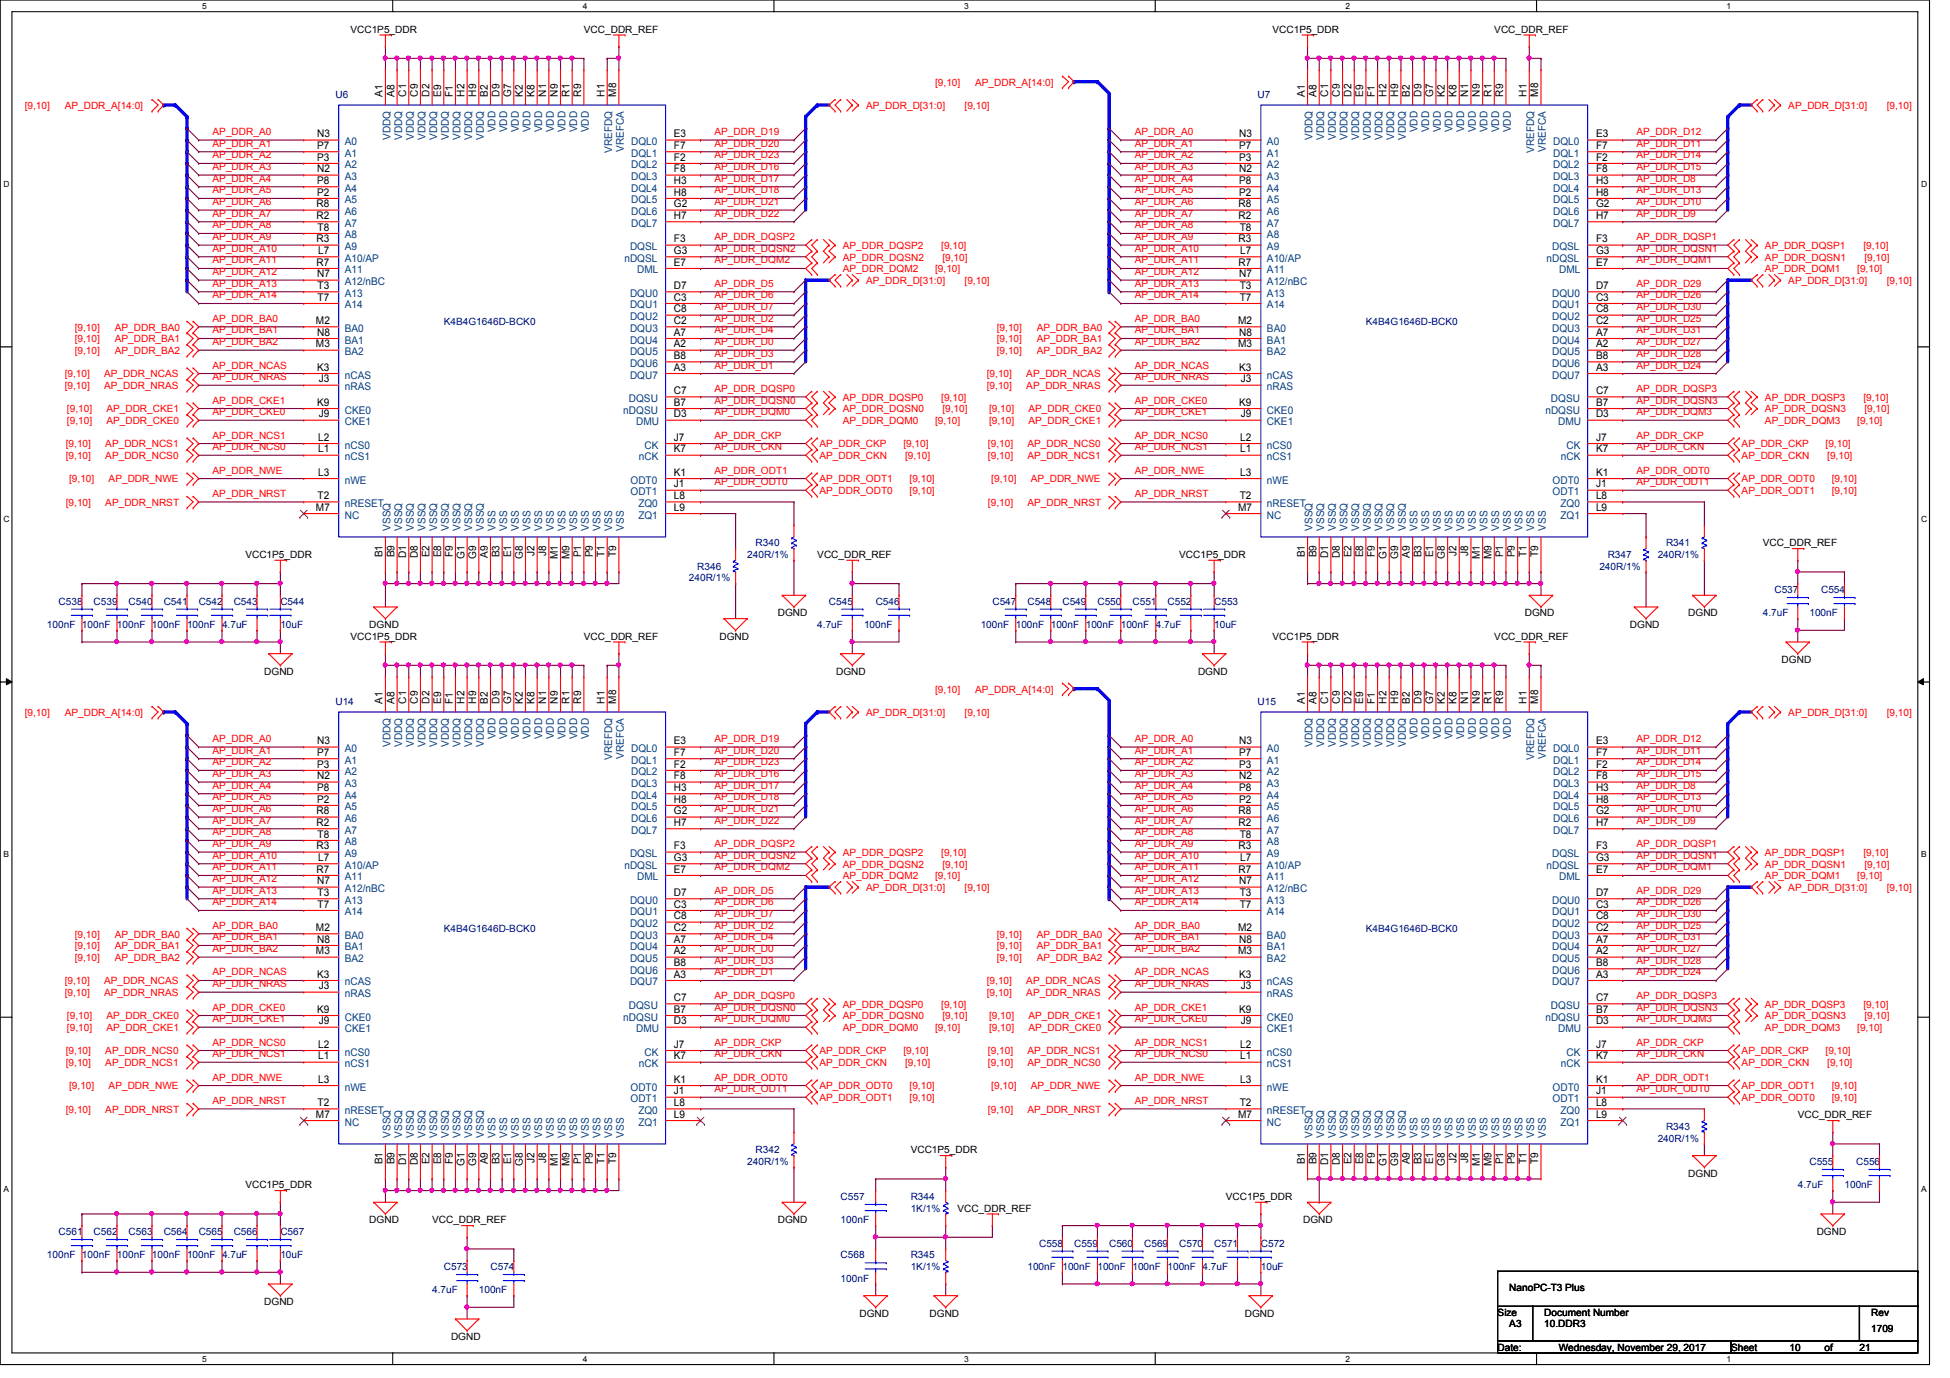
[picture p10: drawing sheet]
<svg xmlns="http://www.w3.org/2000/svg" width="297mm" height="210mm" viewBox="0 0 297 210" stroke-linecap="round" stroke-linejoin="round" font-family="sans-serif">
<defs><g id="words">
<g font-size="1.6">
<text x="58.3" y="14.7" transform="rotate(-90 58.3 14.7)">A1</text>
<text x="60.1" y="14.7" transform="rotate(-90 60.1 14.7)">A8</text>
<text x="61.8" y="14.7" transform="rotate(-90 61.8 14.7)">C1</text>
<text x="63.6" y="14.7" transform="rotate(-90 63.6 14.7)">C9</text>
<text x="65.4" y="14.7" transform="rotate(-90 65.4 14.7)">D2</text>
<text x="67.2" y="14.7" transform="rotate(-90 67.2 14.7)">E9</text>
<text x="69" y="14.7" transform="rotate(-90 69 14.7)">F1</text>
<text x="70.7" y="14.7" transform="rotate(-90 70.7 14.7)">H2</text>
<text x="72.5" y="14.7" transform="rotate(-90 72.5 14.7)">H9</text>
<text x="74.3" y="14.7" transform="rotate(-90 74.3 14.7)">B2</text>
<text x="76.1" y="14.7" transform="rotate(-90 76.1 14.7)">D9</text>
<text x="77.8" y="14.7" transform="rotate(-90 77.8 14.7)">G7</text>
<text x="79.6" y="14.7" transform="rotate(-90 79.6 14.7)">K2</text>
<text x="81.4" y="14.7" transform="rotate(-90 81.4 14.7)">K8</text>
<text x="83.2" y="14.7" transform="rotate(-90 83.2 14.7)">N1</text>
<text x="85" y="14.7" transform="rotate(-90 85 14.7)">N9</text>
<text x="86.7" y="14.7" transform="rotate(-90 86.7 14.7)">R1</text>
<text x="88.5" y="14.7" transform="rotate(-90 88.5 14.7)">R9</text>
<text x="92.1" y="14.7" transform="rotate(-90 92.1 14.7)">H1</text>
<text x="93.8" y="14.7" transform="rotate(-90 93.8 14.7)">M8</text>
<text x="198.8" y="14.7" transform="rotate(-90 198.8 14.7)">A1</text>
<text x="200.5" y="14.7" transform="rotate(-90 200.5 14.7)">A8</text>
<text x="202.3" y="14.7" transform="rotate(-90 202.3 14.7)">C1</text>
<text x="204.1" y="14.7" transform="rotate(-90 204.1 14.7)">C9</text>
<text x="205.9" y="14.7" transform="rotate(-90 205.9 14.7)">D2</text>
<text x="207.6" y="14.7" transform="rotate(-90 207.6 14.7)">E9</text>
<text x="209.4" y="14.7" transform="rotate(-90 209.4 14.7)">F1</text>
<text x="211.2" y="14.7" transform="rotate(-90 211.2 14.7)">H2</text>
<text x="213" y="14.7" transform="rotate(-90 213 14.7)">H9</text>
<text x="214.8" y="14.7" transform="rotate(-90 214.8 14.7)">B2</text>
<text x="216.5" y="14.7" transform="rotate(-90 216.5 14.7)">D9</text>
<text x="218.3" y="14.7" transform="rotate(-90 218.3 14.7)">G7</text>
<text x="220.1" y="14.7" transform="rotate(-90 220.1 14.7)">K2</text>
<text x="221.9" y="14.7" transform="rotate(-90 221.9 14.7)">K8</text>
<text x="223.6" y="14.7" transform="rotate(-90 223.6 14.7)">N1</text>
<text x="225.4" y="14.7" transform="rotate(-90 225.4 14.7)">N9</text>
<text x="227.2" y="14.7" transform="rotate(-90 227.2 14.7)">R1</text>
<text x="229" y="14.7" transform="rotate(-90 229 14.7)">R9</text>
<text x="232.5" y="14.7" transform="rotate(-90 232.5 14.7)">H1</text>
<text x="234.3" y="14.7" transform="rotate(-90 234.3 14.7)">M8</text>
<text x="48.3" y="20.9">N3</text>
<text x="48.3" y="22.7">P7</text>
<text x="102.7" y="20.9">E3</text>
<text x="102.7" y="22.7">F7</text>
<text x="188.8" y="20.9">N3</text>
<text x="188.8" y="22.7">P7</text>
<text x="243.1" y="20.9">E3</text>
<text x="243.1" y="22.7">F7</text>
<text x="48.3" y="26.2">N2</text>
<text x="48.3" y="29.8">P2</text>
<text x="48.3" y="24.5">P3</text>
<text x="48.3" y="28">P8</text>
<text x="102.7" y="24.5">F2</text>
<text x="102.7" y="26.2">F8</text>
<text x="102.7" y="28">H3</text>
<text x="102.7" y="29.8">H8</text>
<text x="188.8" y="26.2">N2</text>
<text x="188.8" y="29.8">P2</text>
<text x="188.8" y="24.5">P3</text>
<text x="188.8" y="28">P8</text>
<text x="243.1" y="24.5">F2</text>
<text x="243.1" y="26.2">F8</text>
<text x="243.1" y="28">H3</text>
<text x="243.1" y="29.8">H8</text>
<text x="48.2" y="33.4">R2</text>
<text x="48.2" y="31.6">R8</text>
<text x="48.4" y="35.1">T8</text>
<text x="102.7" y="31.6">G2</text>
<text x="102.7" y="33.4">H7</text>
<text x="188.7" y="33.4">R2</text>
<text x="188.7" y="31.6">R8</text>
<text x="188.8" y="35.1">T8</text>
<text x="243.1" y="31.6">G2</text>
<text x="243.1" y="33.4">H7</text>
<text x="48.2" y="36.9">R3</text>
<text x="48.2" y="40.5">R7</text>
<text x="48.5" y="38.7">L7</text>
<text x="102.7" y="40.5">E7</text>
<text x="102.7" y="36.9">F3</text>
<text x="102.7" y="38.7">G3</text>
<text x="188.7" y="36.9">R3</text>
<text x="188.7" y="40.5">R7</text>
<text x="188.9" y="38.7">L7</text>
<text x="243.1" y="40.5">E7</text>
<text x="243.1" y="36.9">F3</text>
<text x="243.1" y="38.7">G3</text>
<text x="48.3" y="42.2">N7</text>
<text x="48.4" y="44">T3</text>
<text x="48.4" y="45.8">T7</text>
<text x="102.7" y="45.8">C3</text>
<text x="102.7" y="47.6">C8</text>
<text x="102.7" y="44">D7</text>
<text x="188.8" y="42.2">N7</text>
<text x="188.8" y="44">T3</text>
<text x="188.8" y="45.8">T7</text>
<text x="243.1" y="45.8">C3</text>
<text x="243.1" y="47.6">C8</text>
<text x="243.1" y="44">D7</text>
<text x="48.1" y="49.4">M2</text>
<text x="48.1" y="52.9">M3</text>
<text x="48.3" y="51.1">N8</text>
<text x="102.7" y="52.9">A2</text>
<text x="102.7" y="51.1">A7</text>
<text x="102.7" y="49.4">C2</text>
<text x="188.6" y="49.4">M2</text>
<text x="188.6" y="52.9">M3</text>
<text x="188.8" y="51.1">N8</text>
<text x="243.1" y="52.9">A2</text>
<text x="243.1" y="51.1">A7</text>
<text x="243.1" y="49.4">C2</text>
<text x="48.3" y="56.5">K3</text>
<text x="48.6" y="58.3">J3</text>
<text x="102.7" y="56.5">A3</text>
<text x="102.7" y="54.7">B8</text>
<text x="188.8" y="56.5">K3</text>
<text x="189" y="58.3">J3</text>
<text x="243.1" y="56.5">A3</text>
<text x="243.1" y="54.7">B8</text>
<text x="48.3" y="61.8">K9</text>
<text x="48.6" y="63.6">J9</text>
<text x="102.7" y="61.8">B7</text>
<text x="102.7" y="60">C7</text>
<text x="102.7" y="63.6">D3</text>
<text x="188.8" y="61.8">K9</text>
<text x="189" y="63.6">J9</text>
<text x="243.1" y="61.8">B7</text>
<text x="243.1" y="60">C7</text>
<text x="243.1" y="63.6">D3</text>
<text x="48.5" y="68.9">L1</text>
<text x="48.5" y="67.1">L2</text>
<text x="102.7" y="67.1">J7</text>
<text x="102.7" y="68.9">K7</text>
<text x="188.9" y="68.9">L1</text>
<text x="188.9" y="67.1">L2</text>
<text x="243.1" y="67.1">J7</text>
<text x="243.1" y="68.9">K7</text>
<text x="48.1" y="77.8">M7</text>
<text x="48.4" y="76">T2</text>
<text x="48.5" y="72.5">L3</text>
<text x="102.7" y="74.3">J1</text>
<text x="102.7" y="72.5">K1</text>
<text x="102.7" y="76">L8</text>
<text x="102.7" y="77.8">L9</text>
<text x="188.6" y="77.8">M7</text>
<text x="188.8" y="76">T2</text>
<text x="188.9" y="72.5">L3</text>
<text x="243.1" y="74.3">J1</text>
<text x="243.1" y="72.5">K1</text>
<text x="243.1" y="76">L8</text>
<text x="243.1" y="77.8">L9</text>
<text x="58.3" y="84.9" transform="rotate(-90 58.3 84.9)">B1</text>
<text x="60.1" y="84.9" transform="rotate(-90 60.1 84.9)">B9</text>
<text x="61.8" y="85" transform="rotate(-90 61.8 85)">D1</text>
<text x="63.6" y="85" transform="rotate(-90 63.6 85)">D8</text>
<text x="65.4" y="84.9" transform="rotate(-90 65.4 84.9)">E2</text>
<text x="67.2" y="84.9" transform="rotate(-90 67.2 84.9)">E8</text>
<text x="69" y="84.8" transform="rotate(-90 69 84.8)">F9</text>
<text x="70.7" y="85.1" transform="rotate(-90 70.7 85.1)">G1</text>
<text x="72.5" y="85.1" transform="rotate(-90 72.5 85.1)">G9</text>
<text x="74.3" y="84.9" transform="rotate(-90 74.3 84.9)">A9</text>
<text x="76.1" y="84.9" transform="rotate(-90 76.1 84.9)">B3</text>
<text x="77.8" y="84.9" transform="rotate(-90 77.8 84.9)">E1</text>
<text x="79.6" y="85.1" transform="rotate(-90 79.6 85.1)">G8</text>
<text x="81.4" y="84.7" transform="rotate(-90 81.4 84.7)">J2</text>
<text x="83.2" y="84.7" transform="rotate(-90 83.2 84.7)">J8</text>
<text x="85" y="85.2" transform="rotate(-90 85 85.2)">M1</text>
<text x="86.7" y="85.2" transform="rotate(-90 86.7 85.2)">M9</text>
<text x="88.5" y="84.9" transform="rotate(-90 88.5 84.9)">P1</text>
<text x="90.3" y="84.9" transform="rotate(-90 90.3 84.9)">P9</text>
<text x="92.1" y="84.8" transform="rotate(-90 92.1 84.8)">T1</text>
<text x="93.8" y="84.8" transform="rotate(-90 93.8 84.8)">T9</text>
<text x="198.8" y="84.9" transform="rotate(-90 198.8 84.9)">B1</text>
<text x="200.5" y="84.9" transform="rotate(-90 200.5 84.9)">B9</text>
<text x="202.3" y="85" transform="rotate(-90 202.3 85)">D1</text>
<text x="204.1" y="85" transform="rotate(-90 204.1 85)">D8</text>
<text x="205.9" y="84.9" transform="rotate(-90 205.9 84.9)">E2</text>
<text x="207.6" y="84.9" transform="rotate(-90 207.6 84.9)">E8</text>
<text x="209.4" y="84.8" transform="rotate(-90 209.4 84.8)">F9</text>
<text x="211.2" y="85.1" transform="rotate(-90 211.2 85.1)">G1</text>
<text x="213" y="85.1" transform="rotate(-90 213 85.1)">G9</text>
<text x="214.8" y="84.9" transform="rotate(-90 214.8 84.9)">A9</text>
<text x="216.5" y="84.9" transform="rotate(-90 216.5 84.9)">B3</text>
<text x="218.3" y="84.9" transform="rotate(-90 218.3 84.9)">E1</text>
<text x="220.1" y="85.1" transform="rotate(-90 220.1 85.1)">G8</text>
<text x="221.9" y="84.7" transform="rotate(-90 221.9 84.7)">J2</text>
<text x="223.6" y="84.7" transform="rotate(-90 223.6 84.7)">J8</text>
<text x="225.4" y="85.2" transform="rotate(-90 225.4 85.2)">M1</text>
<text x="227.2" y="85.2" transform="rotate(-90 227.2 85.2)">M9</text>
<text x="229" y="84.9" transform="rotate(-90 229 84.9)">P1</text>
<text x="230.8" y="84.9" transform="rotate(-90 230.8 84.9)">P9</text>
<text x="232.5" y="84.8" transform="rotate(-90 232.5 84.8)">T1</text>
<text x="234.3" y="84.8" transform="rotate(-90 234.3 84.8)">T9</text>
<text x="58.3" y="107.2" transform="rotate(-90 58.3 107.2)">A1</text>
<text x="60.1" y="107.2" transform="rotate(-90 60.1 107.2)">A8</text>
<text x="61.8" y="107.2" transform="rotate(-90 61.8 107.2)">C1</text>
<text x="63.6" y="107.2" transform="rotate(-90 63.6 107.2)">C9</text>
<text x="65.4" y="107.2" transform="rotate(-90 65.4 107.2)">D2</text>
<text x="67.2" y="107.2" transform="rotate(-90 67.2 107.2)">E9</text>
<text x="69" y="107.2" transform="rotate(-90 69 107.2)">F1</text>
<text x="70.7" y="107.2" transform="rotate(-90 70.7 107.2)">H2</text>
<text x="72.5" y="107.2" transform="rotate(-90 72.5 107.2)">H9</text>
<text x="74.3" y="107.2" transform="rotate(-90 74.3 107.2)">B2</text>
<text x="76.1" y="107.2" transform="rotate(-90 76.1 107.2)">D9</text>
<text x="77.8" y="107.2" transform="rotate(-90 77.8 107.2)">G7</text>
<text x="79.6" y="107.2" transform="rotate(-90 79.6 107.2)">K2</text>
<text x="81.4" y="107.2" transform="rotate(-90 81.4 107.2)">K8</text>
<text x="83.2" y="107.2" transform="rotate(-90 83.2 107.2)">N1</text>
<text x="85" y="107.2" transform="rotate(-90 85 107.2)">N9</text>
<text x="86.7" y="107.2" transform="rotate(-90 86.7 107.2)">R1</text>
<text x="88.5" y="107.2" transform="rotate(-90 88.5 107.2)">R9</text>
<text x="92.1" y="107.2" transform="rotate(-90 92.1 107.2)">H1</text>
<text x="93.8" y="107.2" transform="rotate(-90 93.8 107.2)">M8</text>
<text x="198.8" y="107.2" transform="rotate(-90 198.8 107.2)">A1</text>
<text x="200.5" y="107.2" transform="rotate(-90 200.5 107.2)">A8</text>
<text x="202.3" y="107.2" transform="rotate(-90 202.3 107.2)">C1</text>
<text x="204.1" y="107.2" transform="rotate(-90 204.1 107.2)">C9</text>
<text x="205.9" y="107.2" transform="rotate(-90 205.9 107.2)">D2</text>
<text x="207.6" y="107.2" transform="rotate(-90 207.6 107.2)">E9</text>
<text x="209.4" y="107.2" transform="rotate(-90 209.4 107.2)">F1</text>
<text x="211.2" y="107.2" transform="rotate(-90 211.2 107.2)">H2</text>
<text x="213" y="107.2" transform="rotate(-90 213 107.2)">H9</text>
<text x="214.8" y="107.2" transform="rotate(-90 214.8 107.2)">B2</text>
<text x="216.5" y="107.2" transform="rotate(-90 216.5 107.2)">D9</text>
<text x="218.3" y="107.2" transform="rotate(-90 218.3 107.2)">G7</text>
<text x="220.1" y="107.2" transform="rotate(-90 220.1 107.2)">K2</text>
<text x="221.9" y="107.2" transform="rotate(-90 221.9 107.2)">K8</text>
<text x="223.6" y="107.2" transform="rotate(-90 223.6 107.2)">N1</text>
<text x="225.4" y="107.2" transform="rotate(-90 225.4 107.2)">N9</text>
<text x="227.2" y="107.2" transform="rotate(-90 227.2 107.2)">R1</text>
<text x="229" y="107.2" transform="rotate(-90 229 107.2)">R9</text>
<text x="232.5" y="107.2" transform="rotate(-90 232.5 107.2)">H1</text>
<text x="234.3" y="107.2" transform="rotate(-90 234.3 107.2)">M8</text>
<text x="48.3" y="113.4">N3</text>
<text x="102.7" y="113.4">E3</text>
<text x="188.8" y="113.4">N3</text>
<text x="243.1" y="113.4">E3</text>
<text x="48.3" y="118.7">N2</text>
<text x="48.3" y="116.9">P3</text>
<text x="48.3" y="115.1">P7</text>
<text x="102.7" y="116.9">F2</text>
<text x="102.7" y="115.1">F7</text>
<text x="102.7" y="118.7">F8</text>
<text x="188.8" y="118.7">N2</text>
<text x="188.8" y="116.9">P3</text>
<text x="188.8" y="115.1">P7</text>
<text x="243.1" y="116.9">F2</text>
<text x="243.1" y="115.1">F7</text>
<text x="243.1" y="118.7">F8</text>
<text x="48.2" y="125.8">R2</text>
<text x="48.2" y="124">R8</text>
<text x="48.3" y="122.3">P2</text>
<text x="48.3" y="120.5">P8</text>
<text x="102.7" y="124">G2</text>
<text x="102.7" y="120.5">H3</text>
<text x="102.7" y="125.8">H7</text>
<text x="102.7" y="122.3">H8</text>
<text x="188.7" y="125.8">R2</text>
<text x="188.7" y="124">R8</text>
<text x="188.8" y="122.3">P2</text>
<text x="188.8" y="120.5">P8</text>
<text x="243.1" y="124">G2</text>
<text x="243.1" y="120.5">H3</text>
<text x="243.1" y="125.8">H7</text>
<text x="243.1" y="122.3">H8</text>
<text x="48.2" y="129.4">R3</text>
<text x="48.4" y="127.6">T8</text>
<text x="48.5" y="131.1">L7</text>
<text x="102.7" y="129.4">F3</text>
<text x="102.7" y="131.1">G3</text>
<text x="188.7" y="129.4">R3</text>
<text x="188.8" y="127.6">T8</text>
<text x="188.9" y="131.1">L7</text>
<text x="243.1" y="129.4">F3</text>
<text x="243.1" y="131.1">G3</text>
<text x="48.2" y="132.9">R7</text>
<text x="48.3" y="134.7">N7</text>
<text x="48.4" y="136.5">T3</text>
<text x="102.7" y="136.5">D7</text>
<text x="102.7" y="132.9">E7</text>
<text x="188.7" y="132.9">R7</text>
<text x="188.8" y="134.7">N7</text>
<text x="188.8" y="136.5">T3</text>
<text x="243.1" y="136.5">D7</text>
<text x="243.1" y="132.9">E7</text>
<text x="48.1" y="141.8">M2</text>
<text x="48.3" y="143.6">N8</text>
<text x="48.4" y="138.3">T7</text>
<text x="102.7" y="143.6">A7</text>
<text x="102.7" y="141.8">C2</text>
<text x="102.7" y="138.3">C3</text>
<text x="102.7" y="140">C8</text>
<text x="188.6" y="141.8">M2</text>
<text x="188.8" y="143.6">N8</text>
<text x="188.8" y="138.3">T7</text>
<text x="243.1" y="143.6">A7</text>
<text x="243.1" y="141.8">C2</text>
<text x="243.1" y="138.3">C3</text>
<text x="243.1" y="140">C8</text>
<text x="48.1" y="145.4">M3</text>
<text x="48.3" y="148.9">K3</text>
<text x="102.7" y="145.4">A2</text>
<text x="102.7" y="148.9">A3</text>
<text x="102.7" y="147.2">B8</text>
<text x="188.6" y="145.4">M3</text>
<text x="188.8" y="148.9">K3</text>
<text x="243.1" y="145.4">A2</text>
<text x="243.1" y="148.9">A3</text>
<text x="243.1" y="147.2">B8</text>
<text x="48.3" y="154.3">K9</text>
<text x="48.6" y="150.7">J3</text>
<text x="102.7" y="154.3">B7</text>
<text x="102.7" y="152.5">C7</text>
<text x="188.8" y="154.3">K9</text>
<text x="189" y="150.7">J3</text>
<text x="243.1" y="154.3">B7</text>
<text x="243.1" y="152.5">C7</text>
<text x="48.5" y="161.4">L1</text>
<text x="48.5" y="159.6">L2</text>
<text x="48.6" y="156">J9</text>
<text x="102.7" y="156">D3</text>
<text x="102.7" y="159.6">J7</text>
<text x="102.7" y="161.4">K7</text>
<text x="188.9" y="161.4">L1</text>
<text x="188.9" y="159.6">L2</text>
<text x="189" y="156">J9</text>
<text x="243.1" y="156">D3</text>
<text x="243.1" y="159.6">J7</text>
<text x="243.1" y="161.4">K7</text>
<text x="48.5" y="164.9">L3</text>
<text x="102.7" y="166.7">J1</text>
<text x="102.7" y="164.9">K1</text>
<text x="188.9" y="164.9">L3</text>
<text x="243.1" y="166.7">J1</text>
<text x="243.1" y="164.9">K1</text>
<text x="48.1" y="170.3">M7</text>
<text x="48.4" y="168.5">T2</text>
<text x="102.7" y="168.5">L8</text>
<text x="102.7" y="170.3">L9</text>
<text x="188.6" y="170.3">M7</text>
<text x="188.8" y="168.5">T2</text>
<text x="243.1" y="168.5">L8</text>
<text x="243.1" y="170.3">L9</text>
<text x="58.3" y="177.4" transform="rotate(-90 58.3 177.4)">B1</text>
<text x="60.1" y="177.4" transform="rotate(-90 60.1 177.4)">B9</text>
<text x="61.8" y="177.5" transform="rotate(-90 61.8 177.5)">D1</text>
<text x="63.6" y="177.5" transform="rotate(-90 63.6 177.5)">D8</text>
<text x="65.4" y="177.4" transform="rotate(-90 65.4 177.4)">E2</text>
<text x="67.2" y="177.4" transform="rotate(-90 67.2 177.4)">E8</text>
<text x="69" y="177.3" transform="rotate(-90 69 177.3)">F9</text>
<text x="70.7" y="177.5" transform="rotate(-90 70.7 177.5)">G1</text>
<text x="72.5" y="177.5" transform="rotate(-90 72.5 177.5)">G9</text>
<text x="74.3" y="177.4" transform="rotate(-90 74.3 177.4)">A9</text>
<text x="76.1" y="177.4" transform="rotate(-90 76.1 177.4)">B3</text>
<text x="77.8" y="177.4" transform="rotate(-90 77.8 177.4)">E1</text>
<text x="79.6" y="177.5" transform="rotate(-90 79.6 177.5)">G8</text>
<text x="81.4" y="177.1" transform="rotate(-90 81.4 177.1)">J2</text>
<text x="83.2" y="177.1" transform="rotate(-90 83.2 177.1)">J8</text>
<text x="85" y="177.6" transform="rotate(-90 85 177.6)">M1</text>
<text x="86.7" y="177.6" transform="rotate(-90 86.7 177.6)">M9</text>
<text x="88.5" y="177.4" transform="rotate(-90 88.5 177.4)">P1</text>
<text x="90.3" y="177.4" transform="rotate(-90 90.3 177.4)">P9</text>
<text x="92.1" y="177.3" transform="rotate(-90 92.1 177.3)">T1</text>
<text x="93.8" y="177.3" transform="rotate(-90 93.8 177.3)">T9</text>
<text x="198.8" y="177.4" transform="rotate(-90 198.8 177.4)">B1</text>
<text x="200.5" y="177.4" transform="rotate(-90 200.5 177.4)">B9</text>
<text x="202.3" y="177.5" transform="rotate(-90 202.3 177.5)">D1</text>
<text x="204.1" y="177.5" transform="rotate(-90 204.1 177.5)">D8</text>
<text x="205.9" y="177.4" transform="rotate(-90 205.9 177.4)">E2</text>
<text x="207.6" y="177.4" transform="rotate(-90 207.6 177.4)">E8</text>
<text x="209.4" y="177.3" transform="rotate(-90 209.4 177.3)">F9</text>
<text x="211.2" y="177.5" transform="rotate(-90 211.2 177.5)">G1</text>
<text x="213" y="177.5" transform="rotate(-90 213 177.5)">G9</text>
<text x="214.8" y="177.4" transform="rotate(-90 214.8 177.4)">A9</text>
<text x="216.5" y="177.4" transform="rotate(-90 216.5 177.4)">B3</text>
<text x="218.3" y="177.4" transform="rotate(-90 218.3 177.4)">E1</text>
<text x="220.1" y="177.5" transform="rotate(-90 220.1 177.5)">G8</text>
<text x="221.9" y="177.1" transform="rotate(-90 221.9 177.1)">J2</text>
<text x="223.6" y="177.1" transform="rotate(-90 223.6 177.1)">J8</text>
<text x="225.4" y="177.6" transform="rotate(-90 225.4 177.6)">M1</text>
<text x="227.2" y="177.6" transform="rotate(-90 227.2 177.6)">M9</text>
<text x="229" y="177.4" transform="rotate(-90 229 177.4)">P1</text>
<text x="230.8" y="177.4" transform="rotate(-90 230.8 177.4)">P9</text>
<text x="232.5" y="177.3" transform="rotate(-90 232.5 177.3)">T1</text>
<text x="234.3" y="177.3" transform="rotate(-90 234.3 177.3)">T9</text>
</g>
<g font-size="1.6" fill="#004080">
<text x="52.5" y="22.1">A0</text>
<text x="52.5" y="23.9">A1</text>
<text x="59.5" y="21.3" transform="rotate(-90 59.5 21.3)">VDDQ</text>
<text x="61.3" y="21.3" transform="rotate(-90 61.3 21.3)">VDDQ</text>
<text x="63" y="21.3" transform="rotate(-90 63 21.3)">VDDQ</text>
<text x="64.8" y="21.3" transform="rotate(-90 64.8 21.3)">VDDQ</text>
<text x="66.6" y="21.3" transform="rotate(-90 66.6 21.3)">VDDQ</text>
<text x="68.4" y="21.3" transform="rotate(-90 68.4 21.3)">VDDQ</text>
<text x="70.1" y="21.3" transform="rotate(-90 70.1 21.3)">VDDQ</text>
<text x="71.9" y="21.3" transform="rotate(-90 71.9 21.3)">VDDQ</text>
<text x="73.7" y="21.3" transform="rotate(-90 73.7 21.3)">VDDQ</text>
<text x="75.5" y="20.2" transform="rotate(-90 75.5 20.2)">VDD</text>
<text x="77.3" y="20.2" transform="rotate(-90 77.3 20.2)">VDD</text>
<text x="79" y="20.2" transform="rotate(-90 79 20.2)">VDD</text>
<text x="80.8" y="20.2" transform="rotate(-90 80.8 20.2)">VDD</text>
<text x="82.6" y="20.2" transform="rotate(-90 82.6 20.2)">VDD</text>
<text x="84.4" y="20.2" transform="rotate(-90 84.4 20.2)">VDD</text>
<text x="86.1" y="20.2" transform="rotate(-90 86.1 20.2)">VDD</text>
<text x="87.9" y="20.2" transform="rotate(-90 87.9 20.2)">VDD</text>
<text x="89.7" y="20.2" transform="rotate(-90 89.7 20.2)">VDD</text>
<text x="93.3" y="23.3" transform="rotate(-90 93.3 23.3)">VREFDQ</text>
<text x="95" y="23.1" transform="rotate(-90 95 23.1)">VREFCA</text>
<text x="96.1" y="22.1">DQL0</text>
<text x="96.1" y="23.9">DQL1</text>
<text x="193" y="22.1">A0</text>
<text x="193" y="23.9">A1</text>
<text x="199.9" y="21.3" transform="rotate(-90 199.9 21.3)">VDDQ</text>
<text x="201.7" y="21.3" transform="rotate(-90 201.7 21.3)">VDDQ</text>
<text x="203.5" y="21.3" transform="rotate(-90 203.5 21.3)">VDDQ</text>
<text x="205.3" y="21.3" transform="rotate(-90 205.3 21.3)">VDDQ</text>
<text x="207" y="21.3" transform="rotate(-90 207 21.3)">VDDQ</text>
<text x="208.8" y="21.3" transform="rotate(-90 208.8 21.3)">VDDQ</text>
<text x="210.6" y="21.3" transform="rotate(-90 210.6 21.3)">VDDQ</text>
<text x="212.4" y="21.3" transform="rotate(-90 212.4 21.3)">VDDQ</text>
<text x="214.2" y="21.3" transform="rotate(-90 214.2 21.3)">VDDQ</text>
<text x="215.9" y="20.2" transform="rotate(-90 215.9 20.2)">VDD</text>
<text x="217.7" y="20.2" transform="rotate(-90 217.7 20.2)">VDD</text>
<text x="219.5" y="20.2" transform="rotate(-90 219.5 20.2)">VDD</text>
<text x="221.3" y="20.2" transform="rotate(-90 221.3 20.2)">VDD</text>
<text x="223.1" y="20.2" transform="rotate(-90 223.1 20.2)">VDD</text>
<text x="224.8" y="20.2" transform="rotate(-90 224.8 20.2)">VDD</text>
<text x="226.6" y="20.2" transform="rotate(-90 226.6 20.2)">VDD</text>
<text x="228.4" y="20.2" transform="rotate(-90 228.4 20.2)">VDD</text>
<text x="230.2" y="20.2" transform="rotate(-90 230.2 20.2)">VDD</text>
<text x="233.7" y="23.3" transform="rotate(-90 233.7 23.3)">VREFDQ</text>
<text x="235.5" y="23.1" transform="rotate(-90 235.5 23.1)">VREFCA</text>
<text x="236.6" y="22.1">DQL0</text>
<text x="236.6" y="23.9">DQL1</text>
<text x="52.5" y="27.4">A3</text>
<text x="52.5" y="25.7">A2</text>
<text x="52.5" y="29.2">A4</text>
<text x="96.1" y="25.7">DQL2</text>
<text x="96.1" y="27.4">DQL3</text>
<text x="96.1" y="29.2">DQL4</text>
<text x="193" y="27.4">A3</text>
<text x="193" y="25.7">A2</text>
<text x="193" y="29.2">A4</text>
<text x="236.6" y="25.7">DQL2</text>
<text x="236.6" y="27.4">DQL3</text>
<text x="236.6" y="29.2">DQL4</text>
<text x="52.5" y="31">A5</text>
<text x="52.5" y="34.5">A7</text>
<text x="52.5" y="32.8">A6</text>
<text x="96.1" y="32.8">DQL6</text>
<text x="96.1" y="34.5">DQL7</text>
<text x="96.1" y="31">DQL5</text>
<text x="193" y="31">A5</text>
<text x="193" y="34.5">A7</text>
<text x="193" y="32.8">A6</text>
<text x="236.6" y="32.8">DQL6</text>
<text x="236.6" y="34.5">DQL7</text>
<text x="236.6" y="31">DQL5</text>
<text x="52.5" y="39.9">A10/AP</text>
<text x="52.5" y="38.1">A9</text>
<text x="52.5" y="41.7">A11</text>
<text x="52.5" y="36.3">A8</text>
<text x="95.1" y="39.9">nDQSL</text>
<text x="96" y="38.1">DQSL</text>
<text x="97.1" y="41.7">DML</text>
<text x="193" y="39.9">A10/AP</text>
<text x="193" y="38.1">A9</text>
<text x="193" y="41.7">A11</text>
<text x="193" y="36.3">A8</text>
<text x="235.6" y="39.9">nDQSL</text>
<text x="236.4" y="38.1">DQSL</text>
<text x="237.5" y="41.7">DML</text>
<text x="52.5" y="43.4">A12/nBC</text>
<text x="52.5" y="45.2">A13</text>
<text x="52.5" y="47">A14</text>
<text x="96" y="47">DQU1</text>
<text x="96" y="45.2">DQU0</text>
<text x="193" y="43.4">A12/nBC</text>
<text x="193" y="45.2">A13</text>
<text x="193" y="47">A14</text>
<text x="236.4" y="47">DQU1</text>
<text x="236.4" y="45.2">DQU0</text>
<text x="52.5" y="50.5">BA0</text>
<text x="52.5" y="52.3">BA1</text>
<text x="96" y="52.3">DQU4</text>
<text x="96" y="50.5">DQU3</text>
<text x="96" y="48.8">DQU2</text>
<text x="193" y="50.5">BA0</text>
<text x="193" y="52.3">BA1</text>
<text x="236.4" y="52.3">DQU4</text>
<text x="236.4" y="50.5">DQU3</text>
<text x="236.4" y="48.8">DQU2</text>
<text x="52.5" y="59.4">nRAS</text>
<text x="52.5" y="57.7">nCAS</text>
<text x="52.5" y="54.1">BA2</text>
<text x="96" y="54.1">DQU5</text>
<text x="96" y="57.7">DQU7</text>
<text x="96" y="55.9">DQU6</text>
<text x="193" y="59.4">nRAS</text>
<text x="193" y="57.7">nCAS</text>
<text x="193" y="54.1">BA2</text>
<text x="236.4" y="54.1">DQU5</text>
<text x="236.4" y="57.7">DQU7</text>
<text x="236.4" y="55.9">DQU6</text>
<text x="52.5" y="64.8">CKE1</text>
<text x="52.5" y="63">CKE0</text>
<text x="95" y="63">nDQSU</text>
<text x="95.8" y="61.2">DQSU</text>
<text x="96.9" y="64.8">DMU</text>
<text x="193" y="64.8">CKE1</text>
<text x="193" y="63">CKE0</text>
<text x="235.4" y="63">nDQSU</text>
<text x="236.3" y="61.2">DQSU</text>
<text x="237.4" y="64.8">DMU</text>
<text x="52.5" y="70.1">nCS1</text>
<text x="52.5" y="68.3">nCS0</text>
<text x="97.3" y="70.1">nCK</text>
<text x="98.2" y="68.3">CK</text>
<text x="193" y="70.1">nCS1</text>
<text x="193" y="68.3">nCS0</text>
<text x="237.8" y="70.1">nCK</text>
<text x="238.6" y="68.3">CK</text>
<text x="52.5" y="73.7">nWE</text>
<text x="52.5" y="77.2">nRESET</text>
<text x="96.1" y="75.4">ODT1</text>
<text x="96.1" y="73.7">ODT0</text>
<text x="97.2" y="77.2">ZQ0</text>
<text x="193" y="73.7">nWE</text>
<text x="193" y="77.2">nRESET</text>
<text x="236.5" y="75.4">ODT1</text>
<text x="236.5" y="73.7">ODT0</text>
<text x="237.7" y="77.2">ZQ0</text>
<text x="52.5" y="79">NC</text>
<text x="59.5" y="80.9" transform="rotate(-90 59.5 80.9)">VSSQ</text>
<text x="61.3" y="80.9" transform="rotate(-90 61.3 80.9)">VSSQ</text>
<text x="63" y="80.9" transform="rotate(-90 63 80.9)">VSSQ</text>
<text x="64.8" y="80.9" transform="rotate(-90 64.8 80.9)">VSSQ</text>
<text x="66.6" y="80.9" transform="rotate(-90 66.6 80.9)">VSSQ</text>
<text x="68.4" y="80.9" transform="rotate(-90 68.4 80.9)">VSSQ</text>
<text x="70.1" y="80.9" transform="rotate(-90 70.1 80.9)">VSSQ</text>
<text x="71.9" y="80.9" transform="rotate(-90 71.9 80.9)">VSSQ</text>
<text x="73.7" y="80.9" transform="rotate(-90 73.7 80.9)">VSSQ</text>
<text x="75.5" y="80.9" transform="rotate(-90 75.5 80.9)">VSS</text>
<text x="77.3" y="80.9" transform="rotate(-90 77.3 80.9)">VSS</text>
<text x="79" y="80.9" transform="rotate(-90 79 80.9)">VSS</text>
<text x="80.8" y="80.9" transform="rotate(-90 80.8 80.9)">VSS</text>
<text x="82.6" y="80.9" transform="rotate(-90 82.6 80.9)">VSS</text>
<text x="84.4" y="80.9" transform="rotate(-90 84.4 80.9)">VSS</text>
<text x="86.1" y="80.9" transform="rotate(-90 86.1 80.9)">VSS</text>
<text x="87.9" y="80.9" transform="rotate(-90 87.9 80.9)">VSS</text>
<text x="89.7" y="80.9" transform="rotate(-90 89.7 80.9)">VSS</text>
<text x="91.5" y="80.9" transform="rotate(-90 91.5 80.9)">VSS</text>
<text x="93.3" y="80.9" transform="rotate(-90 93.3 80.9)">VSS</text>
<text x="95" y="80.9" transform="rotate(-90 95 80.9)">VSS</text>
<text x="97.2" y="79">ZQ1</text>
<text x="193" y="79">NC</text>
<text x="199.9" y="80.9" transform="rotate(-90 199.9 80.9)">VSSQ</text>
<text x="201.7" y="80.9" transform="rotate(-90 201.7 80.9)">VSSQ</text>
<text x="203.5" y="80.9" transform="rotate(-90 203.5 80.9)">VSSQ</text>
<text x="205.3" y="80.9" transform="rotate(-90 205.3 80.9)">VSSQ</text>
<text x="207" y="80.9" transform="rotate(-90 207 80.9)">VSSQ</text>
<text x="208.8" y="80.9" transform="rotate(-90 208.8 80.9)">VSSQ</text>
<text x="210.6" y="80.9" transform="rotate(-90 210.6 80.9)">VSSQ</text>
<text x="212.4" y="80.9" transform="rotate(-90 212.4 80.9)">VSSQ</text>
<text x="214.2" y="80.9" transform="rotate(-90 214.2 80.9)">VSSQ</text>
<text x="215.9" y="80.9" transform="rotate(-90 215.9 80.9)">VSS</text>
<text x="217.7" y="80.9" transform="rotate(-90 217.7 80.9)">VSS</text>
<text x="219.5" y="80.9" transform="rotate(-90 219.5 80.9)">VSS</text>
<text x="221.3" y="80.9" transform="rotate(-90 221.3 80.9)">VSS</text>
<text x="223.1" y="80.9" transform="rotate(-90 223.1 80.9)">VSS</text>
<text x="224.8" y="80.9" transform="rotate(-90 224.8 80.9)">VSS</text>
<text x="226.6" y="80.9" transform="rotate(-90 226.6 80.9)">VSS</text>
<text x="228.4" y="80.9" transform="rotate(-90 228.4 80.9)">VSS</text>
<text x="230.2" y="80.9" transform="rotate(-90 230.2 80.9)">VSS</text>
<text x="231.9" y="80.9" transform="rotate(-90 231.9 80.9)">VSS</text>
<text x="233.7" y="80.9" transform="rotate(-90 233.7 80.9)">VSS</text>
<text x="235.5" y="80.9" transform="rotate(-90 235.5 80.9)">VSS</text>
<text x="237.7" y="79">ZQ1</text>
<text x="59.5" y="113.8" transform="rotate(-90 59.5 113.8)">VDDQ</text>
<text x="61.3" y="113.8" transform="rotate(-90 61.3 113.8)">VDDQ</text>
<text x="63" y="113.8" transform="rotate(-90 63 113.8)">VDDQ</text>
<text x="64.8" y="113.8" transform="rotate(-90 64.8 113.8)">VDDQ</text>
<text x="66.6" y="113.8" transform="rotate(-90 66.6 113.8)">VDDQ</text>
<text x="68.4" y="113.8" transform="rotate(-90 68.4 113.8)">VDDQ</text>
<text x="70.1" y="113.8" transform="rotate(-90 70.1 113.8)">VDDQ</text>
<text x="71.9" y="113.8" transform="rotate(-90 71.9 113.8)">VDDQ</text>
<text x="73.7" y="113.8" transform="rotate(-90 73.7 113.8)">VDDQ</text>
<text x="75.5" y="112.6" transform="rotate(-90 75.5 112.6)">VDD</text>
<text x="77.3" y="112.6" transform="rotate(-90 77.3 112.6)">VDD</text>
<text x="79" y="112.6" transform="rotate(-90 79 112.6)">VDD</text>
<text x="80.8" y="112.6" transform="rotate(-90 80.8 112.6)">VDD</text>
<text x="82.6" y="112.6" transform="rotate(-90 82.6 112.6)">VDD</text>
<text x="84.4" y="112.6" transform="rotate(-90 84.4 112.6)">VDD</text>
<text x="86.1" y="112.6" transform="rotate(-90 86.1 112.6)">VDD</text>
<text x="87.9" y="112.6" transform="rotate(-90 87.9 112.6)">VDD</text>
<text x="89.7" y="112.6" transform="rotate(-90 89.7 112.6)">VDD</text>
<text x="199.9" y="113.8" transform="rotate(-90 199.9 113.8)">VDDQ</text>
<text x="201.7" y="113.8" transform="rotate(-90 201.7 113.8)">VDDQ</text>
<text x="203.5" y="113.8" transform="rotate(-90 203.5 113.8)">VDDQ</text>
<text x="205.3" y="113.8" transform="rotate(-90 205.3 113.8)">VDDQ</text>
<text x="207" y="113.8" transform="rotate(-90 207 113.8)">VDDQ</text>
<text x="208.8" y="113.8" transform="rotate(-90 208.8 113.8)">VDDQ</text>
<text x="210.6" y="113.8" transform="rotate(-90 210.6 113.8)">VDDQ</text>
<text x="212.4" y="113.8" transform="rotate(-90 212.4 113.8)">VDDQ</text>
<text x="214.2" y="113.8" transform="rotate(-90 214.2 113.8)">VDDQ</text>
<text x="215.9" y="112.6" transform="rotate(-90 215.9 112.6)">VDD</text>
<text x="217.7" y="112.6" transform="rotate(-90 217.7 112.6)">VDD</text>
<text x="219.5" y="112.6" transform="rotate(-90 219.5 112.6)">VDD</text>
<text x="221.3" y="112.6" transform="rotate(-90 221.3 112.6)">VDD</text>
<text x="223.1" y="112.6" transform="rotate(-90 223.1 112.6)">VDD</text>
<text x="224.8" y="112.6" transform="rotate(-90 224.8 112.6)">VDD</text>
<text x="226.6" y="112.6" transform="rotate(-90 226.6 112.6)">VDD</text>
<text x="228.4" y="112.6" transform="rotate(-90 228.4 112.6)">VDD</text>
<text x="230.2" y="112.6" transform="rotate(-90 230.2 112.6)">VDD</text>
<text x="52.5" y="119.9">A3</text>
<text x="52.5" y="114.6">A0</text>
<text x="52.5" y="118.1">A2</text>
<text x="52.5" y="116.3">A1</text>
<text x="93.3" y="115.7" transform="rotate(-90 93.3 115.7)">VREFDQ</text>
<text x="95" y="115.6" transform="rotate(-90 95 115.6)">VREFCA</text>
<text x="96.1" y="114.6">DQL0</text>
<text x="96.1" y="118.1">DQL2</text>
<text x="96.1" y="116.3">DQL1</text>
<text x="96.1" y="119.9">DQL3</text>
<text x="193" y="119.9">A3</text>
<text x="193" y="114.6">A0</text>
<text x="193" y="118.1">A2</text>
<text x="193" y="116.3">A1</text>
<text x="233.7" y="115.7" transform="rotate(-90 233.7 115.7)">VREFDQ</text>
<text x="235.5" y="115.6" transform="rotate(-90 235.5 115.6)">VREFCA</text>
<text x="236.6" y="114.6">DQL0</text>
<text x="236.6" y="118.1">DQL2</text>
<text x="236.6" y="116.3">DQL1</text>
<text x="236.6" y="119.9">DQL3</text>
<text x="52.5" y="123.4">A5</text>
<text x="52.5" y="121.7">A4</text>
<text x="52.5" y="125.2">A6</text>
<text x="96.1" y="125.2">DQL6</text>
<text x="96.1" y="121.7">DQL4</text>
<text x="96.1" y="123.4">DQL5</text>
<text x="193" y="123.4">A5</text>
<text x="193" y="121.7">A4</text>
<text x="193" y="125.2">A6</text>
<text x="236.6" y="125.2">DQL6</text>
<text x="236.6" y="121.7">DQL4</text>
<text x="236.6" y="123.4">DQL5</text>
<text x="52.5" y="127">A7</text>
<text x="52.5" y="130.6">A9</text>
<text x="52.5" y="128.8">A8</text>
<text x="96" y="130.6">DQSL</text>
<text x="96.1" y="127">DQL7</text>
<text x="193" y="127">A7</text>
<text x="193" y="130.6">A9</text>
<text x="193" y="128.8">A8</text>
<text x="236.4" y="130.6">DQSL</text>
<text x="236.6" y="127">DQL7</text>
<text x="52.5" y="132.3">A10/AP</text>
<text x="52.5" y="135.9">A12/nBC</text>
<text x="52.5" y="134.1">A11</text>
<text x="52.5" y="137.7">A13</text>
<text x="95.1" y="132.3">nDQSL</text>
<text x="96" y="137.7">DQU0</text>
<text x="97.1" y="134.1">DML</text>
<text x="193" y="132.3">A10/AP</text>
<text x="193" y="135.9">A12/nBC</text>
<text x="193" y="134.1">A11</text>
<text x="193" y="137.7">A13</text>
<text x="235.6" y="132.3">nDQSL</text>
<text x="236.4" y="137.7">DQU0</text>
<text x="237.5" y="134.1">DML</text>
<text x="52.5" y="143">BA0</text>
<text x="52.5" y="139.4">A14</text>
<text x="96" y="143">DQU3</text>
<text x="96" y="139.4">DQU1</text>
<text x="96" y="141.2">DQU2</text>
<text x="193" y="143">BA0</text>
<text x="193" y="139.4">A14</text>
<text x="236.4" y="143">DQU3</text>
<text x="236.4" y="139.4">DQU1</text>
<text x="236.4" y="141.2">DQU2</text>
<text x="52.5" y="146.6">BA2</text>
<text x="52.5" y="144.8">BA1</text>
<text x="96" y="146.6">DQU5</text>
<text x="96" y="144.8">DQU4</text>
<text x="96" y="148.3">DQU6</text>
<text x="193" y="146.6">BA2</text>
<text x="193" y="144.8">BA1</text>
<text x="236.4" y="146.6">DQU5</text>
<text x="236.4" y="144.8">DQU4</text>
<text x="236.4" y="148.3">DQU6</text>
<text x="52.5" y="151.9">nRAS</text>
<text x="52.5" y="150.1">nCAS</text>
<text x="52.5" y="155.4">CKE0</text>
<text x="95" y="155.4">nDQSU</text>
<text x="95.8" y="153.7">DQSU</text>
<text x="96" y="150.1">DQU7</text>
<text x="193" y="151.9">nRAS</text>
<text x="193" y="150.1">nCAS</text>
<text x="193" y="155.4">CKE0</text>
<text x="235.4" y="155.4">nDQSU</text>
<text x="236.3" y="153.7">DQSU</text>
<text x="236.4" y="150.1">DQU7</text>
<text x="52.5" y="157.2">CKE1</text>
<text x="52.5" y="160.8">nCS0</text>
<text x="96.9" y="157.2">DMU</text>
<text x="98.2" y="160.8">CK</text>
<text x="193" y="157.2">CKE1</text>
<text x="193" y="160.8">nCS0</text>
<text x="237.4" y="157.2">DMU</text>
<text x="238.6" y="160.8">CK</text>
<text x="52.5" y="162.6">nCS1</text>
<text x="52.5" y="166.1">nWE</text>
<text x="96.1" y="167.9">ODT1</text>
<text x="96.1" y="166.1">ODT0</text>
<text x="97.3" y="162.6">nCK</text>
<text x="193" y="162.6">nCS1</text>
<text x="193" y="166.1">nWE</text>
<text x="236.5" y="167.9">ODT1</text>
<text x="236.5" y="166.1">ODT0</text>
<text x="237.8" y="162.6">nCK</text>
<text x="52.5" y="171.5">NC</text>
<text x="52.5" y="169.7">nRESET</text>
<text x="59.5" y="173.3" transform="rotate(-90 59.5 173.3)">VSSQ</text>
<text x="61.3" y="173.3" transform="rotate(-90 61.3 173.3)">VSSQ</text>
<text x="63" y="173.3" transform="rotate(-90 63 173.3)">VSSQ</text>
<text x="64.8" y="173.3" transform="rotate(-90 64.8 173.3)">VSSQ</text>
<text x="66.6" y="173.3" transform="rotate(-90 66.6 173.3)">VSSQ</text>
<text x="68.4" y="173.3" transform="rotate(-90 68.4 173.3)">VSSQ</text>
<text x="70.1" y="173.3" transform="rotate(-90 70.1 173.3)">VSSQ</text>
<text x="71.9" y="173.3" transform="rotate(-90 71.9 173.3)">VSSQ</text>
<text x="73.7" y="173.3" transform="rotate(-90 73.7 173.3)">VSSQ</text>
<text x="75.5" y="173.3" transform="rotate(-90 75.5 173.3)">VSS</text>
<text x="77.3" y="173.3" transform="rotate(-90 77.3 173.3)">VSS</text>
<text x="79" y="173.3" transform="rotate(-90 79 173.3)">VSS</text>
<text x="80.8" y="173.3" transform="rotate(-90 80.8 173.3)">VSS</text>
<text x="82.6" y="173.3" transform="rotate(-90 82.6 173.3)">VSS</text>
<text x="84.4" y="173.3" transform="rotate(-90 84.4 173.3)">VSS</text>
<text x="86.1" y="173.3" transform="rotate(-90 86.1 173.3)">VSS</text>
<text x="87.9" y="173.3" transform="rotate(-90 87.9 173.3)">VSS</text>
<text x="89.7" y="173.3" transform="rotate(-90 89.7 173.3)">VSS</text>
<text x="91.5" y="173.3" transform="rotate(-90 91.5 173.3)">VSS</text>
<text x="93.3" y="173.3" transform="rotate(-90 93.3 173.3)">VSS</text>
<text x="95" y="173.3" transform="rotate(-90 95 173.3)">VSS</text>
<text x="97.2" y="169.7">ZQ0</text>
<text x="97.2" y="171.5">ZQ1</text>
<text x="193" y="171.5">NC</text>
<text x="193" y="169.7">nRESET</text>
<text x="199.9" y="173.3" transform="rotate(-90 199.9 173.3)">VSSQ</text>
<text x="201.7" y="173.3" transform="rotate(-90 201.7 173.3)">VSSQ</text>
<text x="203.5" y="173.3" transform="rotate(-90 203.5 173.3)">VSSQ</text>
<text x="205.3" y="173.3" transform="rotate(-90 205.3 173.3)">VSSQ</text>
<text x="207" y="173.3" transform="rotate(-90 207 173.3)">VSSQ</text>
<text x="208.8" y="173.3" transform="rotate(-90 208.8 173.3)">VSSQ</text>
<text x="210.6" y="173.3" transform="rotate(-90 210.6 173.3)">VSSQ</text>
<text x="212.4" y="173.3" transform="rotate(-90 212.4 173.3)">VSSQ</text>
<text x="214.2" y="173.3" transform="rotate(-90 214.2 173.3)">VSSQ</text>
<text x="215.9" y="173.3" transform="rotate(-90 215.9 173.3)">VSS</text>
<text x="217.7" y="173.3" transform="rotate(-90 217.7 173.3)">VSS</text>
<text x="219.5" y="173.3" transform="rotate(-90 219.5 173.3)">VSS</text>
<text x="221.3" y="173.3" transform="rotate(-90 221.3 173.3)">VSS</text>
<text x="223.1" y="173.3" transform="rotate(-90 223.1 173.3)">VSS</text>
<text x="224.8" y="173.3" transform="rotate(-90 224.8 173.3)">VSS</text>
<text x="226.6" y="173.3" transform="rotate(-90 226.6 173.3)">VSS</text>
<text x="228.4" y="173.3" transform="rotate(-90 228.4 173.3)">VSS</text>
<text x="230.2" y="173.3" transform="rotate(-90 230.2 173.3)">VSS</text>
<text x="231.9" y="173.3" transform="rotate(-90 231.9 173.3)">VSS</text>
<text x="233.7" y="173.3" transform="rotate(-90 233.7 173.3)">VSS</text>
<text x="235.5" y="173.3" transform="rotate(-90 235.5 173.3)">VSS</text>
<text x="237.7" y="169.7">ZQ0</text>
<text x="237.7" y="171.5">ZQ1</text>
</g>
<g font-size="1.5">
<text x="53.4" y="5">VCC1P5_DDR</text>
<text x="88.9" y="5">VCC_DDR_REF</text>
<text x="193.8" y="5">VCC1P5_DDR</text>
<text x="227.6" y="5">VCC_DDR_REF</text>
<text x="268.5" y="83.2">VCC_DDR_REF</text>
<text x="37.4" y="85">VCC1P5_DDR</text>
<text x="124.5" y="85">VCC_DDR_REF</text>
<text x="179.6" y="85">VCC1P5_DDR</text>
<text x="56.3" y="95.7">DGND</text>
<text x="118.5" y="93.9">DGND</text>
<text x="232.3" y="93.9">DGND</text>
<text x="248.3" y="95.7">DGND</text>
<text x="257.2" y="93.9">DGND</text>
<text x="53.4" y="97.5">VCC1P5_DDR</text>
<text x="88.9" y="97.5">VCC_DDR_REF</text>
<text x="109.6" y="97.5">DGND</text>
<text x="193.8" y="97.5">VCC1P5_DDR</text>
<text x="227.6" y="97.5">VCC_DDR_REF</text>
<text x="271.4" y="101">DGND</text>
<text x="40.3" y="102.8">DGND</text>
<text x="127.4" y="102.8">DGND</text>
<text x="182.5" y="102.8">DGND</text>
<text x="273.9" y="170.3">VCC_DDR_REF</text>
<text x="138.7" y="175.7">VCC1P5_DDR</text>
<text x="257.2" y="179.2">DGND</text>
<text x="37.4" y="181">VCC1P5_DDR</text>
<text x="145.8" y="184.6">VCC_DDR_REF</text>
<text x="186.7" y="182.8">VCC1P5_DDR</text>
<text x="56.3" y="186.4">DGND</text>
<text x="65.8" y="186.4">VCC_DDR_REF</text>
<text x="118.5" y="186.4">DGND</text>
<text x="198.5" y="186.4">DGND</text>
<text x="276.7" y="188.1">DGND</text>
<text x="229.9" y="196.7">NanoPC-T3 Plus</text>
<text x="40.3" y="198.8">DGND</text>
<text x="130.9" y="200.6">DGND</text>
<text x="141.6" y="200.6">DGND</text>
<text x="189.6" y="200.6">DGND</text>
<text x="228.1" y="200.4">Size</text>
<text x="229.9" y="202.2">A3</text>
<text x="235.2" y="200.4">Document Number</text>
<text x="235.2" y="202.2">10.DDR3</text>
<text x="285" y="202.9">1709</text>
<text x="285" y="200.4">Rev</text>
<text x="68.7" y="204.1">DGND</text>
<text x="228.1" y="205.7">Date:</text>
<text x="237.4" y="205.7">Wednesday, November 29, 2017</text>
<text x="263.7" y="205.7">Sheet</text>
<text x="272.6" y="205.7">10</text>
<text x="277.9" y="205.7">of</text>
<text x="283.2" y="205.7">21</text>
</g>
<g font-size="1.5" fill="#f00">
<text x="3.8" y="16.6">[9,10]</text>
<text x="9.9" y="16.6">AP_DDR_A[14:0]</text>
<text x="131.9" y="16.6">AP_DDR_D[31:0]</text>
<text x="142.4" y="13">[9,10]</text>
<text x="146.9" y="16.6">[9,10]</text>
<text x="148.5" y="13">AP_DDR_A[14:0]</text>
<text x="272.4" y="16.6">AP_DDR_D[31:0]</text>
<text x="287.4" y="16.6">[9,10]</text>
<text x="32.4" y="20.6">AP_DDR_A0</text>
<text x="32.4" y="22.4">AP_DDR_A1</text>
<text x="108.8" y="20.6">AP_DDR_D19</text>
<text x="108.8" y="22.4">AP_DDR_D20</text>
<text x="172.8" y="20.6">AP_DDR_A0</text>
<text x="172.8" y="22.4">AP_DDR_A1</text>
<text x="249.3" y="20.6">AP_DDR_D12</text>
<text x="249.3" y="22.4">AP_DDR_D11</text>
<text x="32.4" y="24.1">AP_DDR_A2</text>
<text x="32.4" y="25.9">AP_DDR_A3</text>
<text x="32.4" y="27.7">AP_DDR_A4</text>
<text x="32.4" y="29.5">AP_DDR_A5</text>
<text x="108.8" y="24.1">AP_DDR_D23</text>
<text x="108.8" y="25.9">AP_DDR_D16</text>
<text x="108.8" y="27.7">AP_DDR_D17</text>
<text x="108.8" y="29.5">AP_DDR_D18</text>
<text x="172.8" y="24.1">AP_DDR_A2</text>
<text x="172.8" y="25.9">AP_DDR_A3</text>
<text x="172.8" y="27.7">AP_DDR_A4</text>
<text x="172.8" y="29.5">AP_DDR_A5</text>
<text x="249.3" y="24.1">AP_DDR_D14</text>
<text x="249.3" y="25.9">AP_DDR_D15</text>
<text x="249.3" y="27.7">AP_DDR_D8</text>
<text x="249.3" y="29.5">AP_DDR_D13</text>
<text x="32.4" y="31.2">AP_DDR_A6</text>
<text x="32.4" y="33">AP_DDR_A7</text>
<text x="32.4" y="34.8">AP_DDR_A8</text>
<text x="108.8" y="31.2">AP_DDR_D21</text>
<text x="108.8" y="33">AP_DDR_D22</text>
<text x="172.8" y="31.2">AP_DDR_A6</text>
<text x="172.8" y="33">AP_DDR_A7</text>
<text x="172.8" y="34.8">AP_DDR_A8</text>
<text x="249.3" y="31.2">AP_DDR_D10</text>
<text x="249.3" y="33">AP_DDR_D9</text>
<text x="32.4" y="36.6">AP_DDR_A9</text>
<text x="32.4" y="38.4">AP_DDR_A10</text>
<text x="32.4" y="40.1">AP_DDR_A11</text>
<text x="32.4" y="41.9">AP_DDR_A12</text>
<text x="108.8" y="40.1">AP_DDR_DQM2</text>
<text x="108.8" y="38.4">AP_DDR_DQSN2</text>
<text x="108.8" y="36.6">AP_DDR_DQSP2</text>
<text x="128.4" y="41.5">AP_DDR_DQM2</text>
<text x="128.4" y="39.7">AP_DDR_DQSN2</text>
<text x="128.4" y="37.9">AP_DDR_DQSP2</text>
<text x="142.4" y="41.5">[9,10]</text>
<text x="143.4" y="37.9">[9,10]</text>
<text x="143.5" y="39.7">[9,10]</text>
<text x="172.8" y="36.6">AP_DDR_A9</text>
<text x="172.8" y="38.4">AP_DDR_A10</text>
<text x="172.8" y="40.1">AP_DDR_A11</text>
<text x="172.8" y="41.9">AP_DDR_A12</text>
<text x="249.3" y="40.1">AP_DDR_DQM1</text>
<text x="249.3" y="38.4">AP_DDR_DQSN1</text>
<text x="249.3" y="36.6">AP_DDR_DQSP1</text>
<text x="268.9" y="41.5">AP_DDR_DQM1</text>
<text x="268.9" y="39.7">AP_DDR_DQSN1</text>
<text x="268.9" y="37.9">AP_DDR_DQSP1</text>
<text x="282.9" y="41.5">[9,10]</text>
<text x="283.8" y="37.9">[9,10]</text>
<text x="284" y="39.7">[9,10]</text>
<text x="32.4" y="43.7">AP_DDR_A13</text>
<text x="32.4" y="45.5">AP_DDR_A14</text>
<text x="108.8" y="43.7">AP_DDR_D5</text>
<text x="108.8" y="45.5">AP_DDR_D6</text>
<text x="108.8" y="47.2">AP_DDR_D7</text>
<text x="131.9" y="43.3">AP_DDR_D[31:0]</text>
<text x="146.9" y="43.3">[9,10]</text>
<text x="172.8" y="43.7">AP_DDR_A13</text>
<text x="172.8" y="45.5">AP_DDR_A14</text>
<text x="249.3" y="43.7">AP_DDR_D29</text>
<text x="249.3" y="45.5">AP_DDR_D26</text>
<text x="249.3" y="47.2">AP_DDR_D30</text>
<text x="272.4" y="43.3">AP_DDR_D[31:0]</text>
<text x="287.4" y="43.3">[9,10]</text>
<text x="11.4" y="50.4">[9,10]</text>
<text x="11.4" y="52.2">[9,10]</text>
<text x="11.4" y="53.9">[9,10]</text>
<text x="17.5" y="50.4">AP_DDR_BA0</text>
<text x="17.5" y="52.2">AP_DDR_BA1</text>
<text x="17.5" y="53.9">AP_DDR_BA2</text>
<text x="32.4" y="49">AP_DDR_BA0</text>
<text x="32.4" y="50.8">AP_DDR_BA1</text>
<text x="32.4" y="52.6">AP_DDR_BA2</text>
<text x="108.8" y="49">AP_DDR_D2</text>
<text x="108.8" y="50.8">AP_DDR_D4</text>
<text x="108.8" y="52.6">AP_DDR_D0</text>
<text x="151.8" y="50.4">[9,10]</text>
<text x="151.8" y="52.2">[9,10]</text>
<text x="151.8" y="53.9">[9,10]</text>
<text x="157.9" y="50.4">AP_DDR_BA0</text>
<text x="157.9" y="52.2">AP_DDR_BA1</text>
<text x="157.9" y="53.9">AP_DDR_BA2</text>
<text x="172.8" y="49">AP_DDR_BA0</text>
<text x="172.8" y="50.8">AP_DDR_BA1</text>
<text x="172.8" y="52.6">AP_DDR_BA2</text>
<text x="249.3" y="49">AP_DDR_D25</text>
<text x="249.3" y="50.8">AP_DDR_D31</text>
<text x="249.3" y="52.6">AP_DDR_D27</text>
<text x="9.9" y="57.5">[9,10]</text>
<text x="9.9" y="59.3">[9,10]</text>
<text x="15.9" y="57.5">AP_DDR_NCAS</text>
<text x="15.9" y="59.3">AP_DDR_NRAS</text>
<text x="32.4" y="56.1">AP_DDR_NCAS</text>
<text x="32.4" y="57.9">AP_DDR_NRAS</text>
<text x="108.8" y="54.4">AP_DDR_D3</text>
<text x="108.8" y="56.1">AP_DDR_D1</text>
<text x="108.8" y="59.7">AP_DDR_DQSP0</text>
<text x="150.3" y="57.5">[9,10]</text>
<text x="150.3" y="59.3">[9,10]</text>
<text x="156.3" y="57.5">AP_DDR_NCAS</text>
<text x="156.3" y="59.3">AP_DDR_NRAS</text>
<text x="172.8" y="56.1">AP_DDR_NCAS</text>
<text x="172.8" y="57.9">AP_DDR_NRAS</text>
<text x="249.3" y="54.4">AP_DDR_D28</text>
<text x="249.3" y="56.1">AP_DDR_D24</text>
<text x="249.3" y="59.7">AP_DDR_DQSP3</text>
<text x="10.2" y="64.6">[9,10]</text>
<text x="10.2" y="62.8">[9,10]</text>
<text x="16.2" y="64.6">AP_DDR_CKE0</text>
<text x="16.2" y="62.8">AP_DDR_CKE1</text>
<text x="32.4" y="63.2">AP_DDR_CKE0</text>
<text x="32.4" y="61.5">AP_DDR_CKE1</text>
<text x="108.8" y="63.2">AP_DDR_DQM0</text>
<text x="108.8" y="61.5">AP_DDR_DQSN0</text>
<text x="128.4" y="64.6">AP_DDR_DQM0</text>
<text x="128.4" y="62.8">AP_DDR_DQSN0</text>
<text x="128.4" y="61">AP_DDR_DQSP0</text>
<text x="142.4" y="64.6">[9,10]</text>
<text x="143.4" y="61">[9,10]</text>
<text x="143.5" y="62.8">[9,10]</text>
<text x="150.7" y="62.8">[9,10]</text>
<text x="150.7" y="64.6">[9,10]</text>
<text x="156.7" y="62.8">AP_DDR_CKE0</text>
<text x="156.7" y="64.6">AP_DDR_CKE1</text>
<text x="172.8" y="61.5">AP_DDR_CKE0</text>
<text x="172.8" y="63.2">AP_DDR_CKE1</text>
<text x="249.3" y="63.2">AP_DDR_DQM3</text>
<text x="249.3" y="61.5">AP_DDR_DQSN3</text>
<text x="268.9" y="64.6">AP_DDR_DQM3</text>
<text x="268.9" y="62.8">AP_DDR_DQSN3</text>
<text x="268.9" y="61">AP_DDR_DQSP3</text>
<text x="282.9" y="64.6">[9,10]</text>
<text x="283.8" y="61">[9,10]</text>
<text x="284" y="62.8">[9,10]</text>
<text x="10" y="68.2">[9,10]</text>
<text x="10" y="69.9">[9,10]</text>
<text x="16" y="68.2">AP_DDR_NCS1</text>
<text x="16" y="69.9">AP_DDR_NCS0</text>
<text x="32.4" y="66.8">AP_DDR_NCS1</text>
<text x="32.4" y="68.6">AP_DDR_NCS0</text>
<text x="108.8" y="68.6">AP_DDR_CKN</text>
<text x="108.8" y="66.8">AP_DDR_CKP</text>
<text x="124.8" y="69.9">AP_DDR_CKN</text>
<text x="124.8" y="68.2">AP_DDR_CKP</text>
<text x="137.6" y="68.2">[9,10]</text>
<text x="137.9" y="69.9">[9,10]</text>
<text x="150.5" y="68.2">[9,10]</text>
<text x="150.5" y="69.9">[9,10]</text>
<text x="156.5" y="68.2">AP_DDR_NCS0</text>
<text x="156.5" y="69.9">AP_DDR_NCS1</text>
<text x="172.8" y="66.8">AP_DDR_NCS0</text>
<text x="172.8" y="68.6">AP_DDR_NCS1</text>
<text x="249.3" y="68.6">AP_DDR_CKN</text>
<text x="249.3" y="66.8">AP_DDR_CKP</text>
<text x="265.3" y="69.9">AP_DDR_CKN</text>
<text x="265.3" y="68.2">AP_DDR_CKP</text>
<text x="278.1" y="68.2">[9,10]</text>
<text x="278.3" y="69.9">[9,10]</text>
<text x="10" y="77">[9,10]</text>
<text x="10.5" y="73.5">[9,10]</text>
<text x="16" y="77">AP_DDR_NRST</text>
<text x="16.5" y="73.5">AP_DDR_NWE</text>
<text x="32.4" y="72.1">AP_DDR_NWE</text>
<text x="32.4" y="75.7">AP_DDR_NRST</text>
<text x="108.8" y="73.9">AP_DDR_ODT0</text>
<text x="108.8" y="72.1">AP_DDR_ODT1</text>
<text x="124.8" y="75.3">AP_DDR_ODT0</text>
<text x="124.8" y="73.5">AP_DDR_ODT1</text>
<text x="138.6" y="75.3">[9,10]</text>
<text x="138.6" y="73.5">[9,10]</text>
<text x="150.5" y="77">[9,10]</text>
<text x="151" y="73.5">[9,10]</text>
<text x="156.5" y="77">AP_DDR_NRST</text>
<text x="157" y="73.5">AP_DDR_NWE</text>
<text x="172.8" y="75.7">AP_DDR_NRST</text>
<text x="172.8" y="72.1">AP_DDR_NWE</text>
<text x="249.3" y="72.1">AP_DDR_ODT0</text>
<text x="249.3" y="73.9">AP_DDR_ODT1</text>
<text x="265.3" y="73.5">AP_DDR_ODT0</text>
<text x="265.3" y="75.3">AP_DDR_ODT1</text>
<text x="279" y="73.5">[9,10]</text>
<text x="279" y="75.3">[9,10]</text>
<text x="142.4" y="105.5">[9,10]</text>
<text x="148.5" y="105.5">AP_DDR_A[14:0]</text>
<text x="3.8" y="109.1">[9,10]</text>
<text x="9.9" y="109.1">AP_DDR_A[14:0]</text>
<text x="32.4" y="113">AP_DDR_A0</text>
<text x="108.8" y="113">AP_DDR_D19</text>
<text x="131.9" y="109.1">AP_DDR_D[31:0]</text>
<text x="146.9" y="109.1">[9,10]</text>
<text x="172.8" y="113">AP_DDR_A0</text>
<text x="249.3" y="113">AP_DDR_D12</text>
<text x="272.4" y="109.1">AP_DDR_D[31:0]</text>
<text x="287.4" y="109.1">[9,10]</text>
<text x="32.4" y="114.8">AP_DDR_A1</text>
<text x="32.4" y="116.6">AP_DDR_A2</text>
<text x="32.4" y="118.4">AP_DDR_A3</text>
<text x="108.8" y="114.8">AP_DDR_D20</text>
<text x="108.8" y="116.6">AP_DDR_D23</text>
<text x="108.8" y="118.4">AP_DDR_D16</text>
<text x="172.8" y="114.8">AP_DDR_A1</text>
<text x="172.8" y="116.6">AP_DDR_A2</text>
<text x="172.8" y="118.4">AP_DDR_A3</text>
<text x="249.3" y="114.8">AP_DDR_D11</text>
<text x="249.3" y="116.6">AP_DDR_D14</text>
<text x="249.3" y="118.4">AP_DDR_D15</text>
<text x="32.4" y="120.1">AP_DDR_A4</text>
<text x="32.4" y="121.9">AP_DDR_A5</text>
<text x="32.4" y="123.7">AP_DDR_A6</text>
<text x="32.4" y="125.5">AP_DDR_A7</text>
<text x="108.8" y="120.1">AP_DDR_D17</text>
<text x="108.8" y="121.9">AP_DDR_D18</text>
<text x="108.8" y="123.7">AP_DDR_D21</text>
<text x="108.8" y="125.5">AP_DDR_D22</text>
<text x="172.8" y="120.1">AP_DDR_A4</text>
<text x="172.8" y="121.9">AP_DDR_A5</text>
<text x="172.8" y="123.7">AP_DDR_A6</text>
<text x="172.8" y="125.5">AP_DDR_A7</text>
<text x="249.3" y="120.1">AP_DDR_D8</text>
<text x="249.3" y="121.9">AP_DDR_D13</text>
<text x="249.3" y="123.7">AP_DDR_D10</text>
<text x="249.3" y="125.5">AP_DDR_D9</text>
<text x="32.4" y="127.3">AP_DDR_A8</text>
<text x="32.4" y="129">AP_DDR_A9</text>
<text x="32.4" y="130.8">AP_DDR_A10</text>
<text x="108.8" y="130.8">AP_DDR_DQSN2</text>
<text x="108.8" y="129">AP_DDR_DQSP2</text>
<text x="128.4" y="130.4">AP_DDR_DQSP2</text>
<text x="143.4" y="130.4">[9,10]</text>
<text x="172.8" y="127.3">AP_DDR_A8</text>
<text x="172.8" y="129">AP_DDR_A9</text>
<text x="172.8" y="130.8">AP_DDR_A10</text>
<text x="249.3" y="130.8">AP_DDR_DQSN1</text>
<text x="249.3" y="129">AP_DDR_DQSP1</text>
<text x="268.9" y="130.4">AP_DDR_DQSP1</text>
<text x="283.8" y="130.4">[9,10]</text>
<text x="32.4" y="132.6">AP_DDR_A11</text>
<text x="32.4" y="134.4">AP_DDR_A12</text>
<text x="32.4" y="136.1">AP_DDR_A13</text>
<text x="32.4" y="137.9">AP_DDR_A14</text>
<text x="108.8" y="132.6">AP_DDR_DQM2</text>
<text x="108.8" y="136.1">AP_DDR_D5</text>
<text x="108.8" y="137.9">AP_DDR_D6</text>
<text x="128.4" y="133.9">AP_DDR_DQM2</text>
<text x="128.4" y="132.2">AP_DDR_DQSN2</text>
<text x="131.9" y="135.7">AP_DDR_D[31:0]</text>
<text x="142.4" y="133.9">[9,10]</text>
<text x="143.5" y="132.2">[9,10]</text>
<text x="146.9" y="135.7">[9,10]</text>
<text x="172.8" y="132.6">AP_DDR_A11</text>
<text x="172.8" y="134.4">AP_DDR_A12</text>
<text x="172.8" y="136.1">AP_DDR_A13</text>
<text x="172.8" y="137.9">AP_DDR_A14</text>
<text x="249.3" y="132.6">AP_DDR_DQM1</text>
<text x="249.3" y="137.9">AP_DDR_D26</text>
<text x="249.3" y="136.1">AP_DDR_D29</text>
<text x="268.9" y="133.9">AP_DDR_DQM1</text>
<text x="268.9" y="132.2">AP_DDR_DQSN1</text>
<text x="272.4" y="135.7">AP_DDR_D[31:0]</text>
<text x="282.9" y="133.9">[9,10]</text>
<text x="284" y="132.2">[9,10]</text>
<text x="287.4" y="135.7">[9,10]</text>
<text x="11.4" y="142.8">[9,10]</text>
<text x="17.5" y="142.8">AP_DDR_BA0</text>
<text x="32.4" y="141.5">AP_DDR_BA0</text>
<text x="32.4" y="143.3">AP_DDR_BA1</text>
<text x="108.8" y="139.7">AP_DDR_D7</text>
<text x="108.8" y="141.5">AP_DDR_D2</text>
<text x="108.8" y="143.3">AP_DDR_D4</text>
<text x="151.8" y="142.8">[9,10]</text>
<text x="157.9" y="142.8">AP_DDR_BA0</text>
<text x="172.8" y="141.5">AP_DDR_BA0</text>
<text x="172.8" y="143.3">AP_DDR_BA1</text>
<text x="249.3" y="139.7">AP_DDR_D30</text>
<text x="249.3" y="143.3">AP_DDR_D31</text>
<text x="249.3" y="141.5">AP_DDR_D25</text>
<text x="9.9" y="149.9">[9,10]</text>
<text x="11.4" y="144.6">[9,10]</text>
<text x="11.4" y="146.4">[9,10]</text>
<text x="15.9" y="149.9">AP_DDR_NCAS</text>
<text x="17.5" y="144.6">AP_DDR_BA1</text>
<text x="17.5" y="146.4">AP_DDR_BA2</text>
<text x="32.4" y="145">AP_DDR_BA2</text>
<text x="32.4" y="148.6">AP_DDR_NCAS</text>
<text x="108.8" y="145">AP_DDR_D0</text>
<text x="108.8" y="146.8">AP_DDR_D3</text>
<text x="108.8" y="148.6">AP_DDR_D1</text>
<text x="150.3" y="149.9">[9,10]</text>
<text x="151.8" y="144.6">[9,10]</text>
<text x="151.8" y="146.4">[9,10]</text>
<text x="156.3" y="149.9">AP_DDR_NCAS</text>
<text x="157.9" y="144.6">AP_DDR_BA1</text>
<text x="157.9" y="146.4">AP_DDR_BA2</text>
<text x="172.8" y="145">AP_DDR_BA2</text>
<text x="172.8" y="148.6">AP_DDR_NCAS</text>
<text x="249.3" y="148.6">AP_DDR_D24</text>
<text x="249.3" y="146.8">AP_DDR_D28</text>
<text x="249.3" y="145">AP_DDR_D27</text>
<text x="9.9" y="151.7">[9,10]</text>
<text x="10.2" y="155.3">[9,10]</text>
<text x="15.9" y="151.7">AP_DDR_NRAS</text>
<text x="16.2" y="155.3">AP_DDR_CKE0</text>
<text x="32.4" y="150.4">AP_DDR_NRAS</text>
<text x="32.4" y="153.9">AP_DDR_CKE0</text>
<text x="32.4" y="155.7">AP_DDR_CKE1</text>
<text x="108.8" y="152.1">AP_DDR_DQSP0</text>
<text x="108.8" y="153.9">AP_DDR_DQSN0</text>
<text x="108.8" y="155.7">AP_DDR_DQM0</text>
<text x="128.4" y="155.3">AP_DDR_DQSN0</text>
<text x="128.4" y="153.5">AP_DDR_DQSP0</text>
<text x="143.4" y="153.5">[9,10]</text>
<text x="143.5" y="155.3">[9,10]</text>
<text x="150.3" y="151.7">[9,10]</text>
<text x="150.7" y="155.3">[9,10]</text>
<text x="156.3" y="151.7">AP_DDR_NRAS</text>
<text x="156.7" y="155.3">AP_DDR_CKE1</text>
<text x="172.8" y="150.4">AP_DDR_NRAS</text>
<text x="172.8" y="153.9">AP_DDR_CKE1</text>
<text x="172.8" y="155.7">AP_DDR_CKE0</text>
<text x="249.3" y="152.1">AP_DDR_DQSP3</text>
<text x="249.3" y="153.9">AP_DDR_DQSN3</text>
<text x="249.3" y="155.7">AP_DDR_DQM3</text>
<text x="268.9" y="155.3">AP_DDR_DQSN3</text>
<text x="268.9" y="153.5">AP_DDR_DQSP3</text>
<text x="283.8" y="153.5">[9,10]</text>
<text x="284" y="155.3">[9,10]</text>
<text x="10" y="160.6">[9,10]</text>
<text x="10.2" y="157.1">[9,10]</text>
<text x="16" y="160.6">AP_DDR_NCS0</text>
<text x="16.2" y="157.1">AP_DDR_CKE1</text>
<text x="32.4" y="159.3">AP_DDR_NCS0</text>
<text x="32.4" y="161">AP_DDR_NCS1</text>
<text x="108.8" y="161">AP_DDR_CKN</text>
<text x="108.8" y="159.3">AP_DDR_CKP</text>
<text x="124.8" y="160.6">AP_DDR_CKP</text>
<text x="128.4" y="157.1">AP_DDR_DQM0</text>
<text x="137.6" y="160.6">[9,10]</text>
<text x="142.4" y="157.1">[9,10]</text>
<text x="150.5" y="160.6">[9,10]</text>
<text x="150.7" y="157.1">[9,10]</text>
<text x="156.5" y="160.6">AP_DDR_NCS1</text>
<text x="156.7" y="157.1">AP_DDR_CKE0</text>
<text x="172.8" y="159.3">AP_DDR_NCS1</text>
<text x="172.8" y="161">AP_DDR_NCS0</text>
<text x="249.3" y="161">AP_DDR_CKN</text>
<text x="249.3" y="159.3">AP_DDR_CKP</text>
<text x="265.3" y="160.6">AP_DDR_CKP</text>
<text x="268.9" y="157.1">AP_DDR_DQM3</text>
<text x="278.1" y="160.6">[9,10]</text>
<text x="282.9" y="157.1">[9,10]</text>
<text x="10" y="162.4">[9,10]</text>
<text x="10.5" y="165.9">[9,10]</text>
<text x="16" y="162.4">AP_DDR_NCS1</text>
<text x="16.5" y="165.9">AP_DDR_NWE</text>
<text x="32.4" y="164.6">AP_DDR_NWE</text>
<text x="108.8" y="166.4">AP_DDR_ODT1</text>
<text x="108.8" y="164.6">AP_DDR_ODT0</text>
<text x="124.8" y="162.4">AP_DDR_CKN</text>
<text x="124.8" y="167.7">AP_DDR_ODT1</text>
<text x="124.8" y="165.9">AP_DDR_ODT0</text>
<text x="137.9" y="162.4">[9,10]</text>
<text x="138.6" y="167.7">[9,10]</text>
<text x="138.6" y="165.9">[9,10]</text>
<text x="150.5" y="162.4">[9,10]</text>
<text x="151" y="165.9">[9,10]</text>
<text x="156.5" y="162.4">AP_DDR_NCS0</text>
<text x="157" y="165.9">AP_DDR_NWE</text>
<text x="172.8" y="164.6">AP_DDR_NWE</text>
<text x="249.3" y="164.6">AP_DDR_ODT1</text>
<text x="249.3" y="166.4">AP_DDR_ODT0</text>
<text x="265.3" y="162.4">AP_DDR_CKN</text>
<text x="265.3" y="165.9">AP_DDR_ODT1</text>
<text x="265.3" y="167.7">AP_DDR_ODT0</text>
<text x="278.3" y="162.4">[9,10]</text>
<text x="279" y="165.9">[9,10]</text>
<text x="279" y="167.7">[9,10]</text>
<text x="10" y="169.5">[9,10]</text>
<text x="16" y="169.5">AP_DDR_NRST</text>
<text x="32.4" y="168.1">AP_DDR_NRST</text>
<text x="150.5" y="169.5">[9,10]</text>
<text x="156.5" y="169.5">AP_DDR_NRST</text>
<text x="172.8" y="168.1">AP_DDR_NRST</text>
</g>
<g font-size="1.5" fill="#000080">
<text x="51.1" y="15">U6</text>
<text x="191.6" y="15">U7</text>
<text x="67.6" y="49.4">K4B4G1646D-BCK0</text>
<text x="208.1" y="49.4">K4B4G1646D-BCK0</text>
<text x="115.1" y="83.2">R340</text>
<text x="253.8" y="83.2">R341</text>
<text x="104.9" y="88.6">240R/1%</text>
<text x="106.2" y="86.8">R346</text>
<text x="113.8" y="85">240R/1%</text>
<text x="243.6" y="86.8">240R/1%</text>
<text x="244.9" y="85">R347</text>
<text x="252.5" y="85">240R/1%</text>
<text x="7.2" y="95.7">100nF 100nF 100nF 100nF 100nF 4.7uF</text>
<text x="8.9" y="92.1">C538</text>
<text x="14.3" y="92.1">C539</text>
<text x="19.6" y="92.1">C540</text>
<text x="24.9" y="92.1">C541</text>
<text x="30.3" y="92.1">C542</text>
<text x="35.6" y="92.1">C543</text>
<text x="42.7" y="92.1">C544</text>
<text x="42.7" y="95.7">10uF</text>
<text x="124.5" y="95.7">4.7uF</text>
<text x="126.3" y="92.1">C545</text>
<text x="131.6" y="95.7">100nF</text>
<text x="133.4" y="92.1">C546</text>
<text x="149.4" y="95.7">100nF 100nF 100nF 100nF 100nF 4.7uF</text>
<text x="151.2" y="92.1">C547</text>
<text x="156.5" y="92.1">C548</text>
<text x="161.8" y="92.1">C549</text>
<text x="167.2" y="92.1">C550</text>
<text x="172.5" y="92.1">C551</text>
<text x="177.8" y="92.1">C552</text>
<text x="185" y="92.1">C553</text>
<text x="185" y="95.7">10uF</text>
<text x="268.5" y="93.9">4.7uF</text>
<text x="270.3" y="90.3">C537</text>
<text x="275.6" y="93.9">100nF</text>
<text x="277.4" y="90.3">C554</text>
<text x="51.1" y="107.4">U14</text>
<text x="191.6" y="107.4">U15</text>
<text x="67.6" y="141.9">K4B4G1646D-BCK0</text>
<text x="208.1" y="141.9">K4B4G1646D-BCK0</text>
<text x="252.5" y="173.9">240R/1%</text>
<text x="253.8" y="172.1">R343</text>
<text x="113.8" y="177.5">240R/1%</text>
<text x="115.1" y="175.7">R342</text>
<text x="275.6" y="177.5">C555</text>
<text x="282.7" y="177.5">C556</text>
<text x="128.1" y="182.8">C557</text>
<text x="138.7" y="182.8">R344</text>
<text x="138.7" y="184.6">1K/1%</text>
<text x="273.9" y="181">4.7uF</text>
<text x="281" y="181">100nF</text>
<text x="7.2" y="191.7">100nF 100nF 100nF 100nF 100nF 4.7uF</text>
<text x="8.9" y="188.1">C561</text>
<text x="14.3" y="188.1">C562</text>
<text x="19.6" y="188.1">C563</text>
<text x="24.9" y="188.1">C564</text>
<text x="30.3" y="188.1">C565</text>
<text x="35.6" y="188.1">C566</text>
<text x="42.7" y="188.1">C567</text>
<text x="42.7" y="191.7">10uF</text>
<text x="128.1" y="191.7">C568</text>
<text x="128.1" y="186.4">100nF</text>
<text x="138.7" y="191.7">R345</text>
<text x="158.3" y="189.9">C558</text>
<text x="163.6" y="189.9">C559</text>
<text x="168.9" y="189.9">C560</text>
<text x="174.3" y="189.9">C569</text>
<text x="179.6" y="189.9">C570</text>
<text x="185" y="189.9">C571</text>
<text x="192.1" y="189.9">C572</text>
<text x="65.8" y="197">4.7uF</text>
<text x="67.6" y="193.5">C573</text>
<text x="72.9" y="197">100nF</text>
<text x="74.7" y="193.5">C574</text>
<text x="128.1" y="195.2">100nF</text>
<text x="138.7" y="193.5">1K/1%</text>
<text x="156.5" y="193.5">100nF 100nF 100nF 100nF 100nF 4.7uF</text>
<text x="192.1" y="193.5">10uF</text>
</g>
<g font-size="1.3">
<text x="30.8" y="1.4">5</text>
<text x="88.8" y="1.4">4</text>
<text x="146.9" y="1.4">3</text>
<text x="204.9" y="1.4">2</text>
<text x="263" y="1.4">1</text>
<text x=".5" y="28.4">D</text>
<text x="292.6" y="28.4">D</text>
<text x=".5" y="79.5">C</text>
<text x="292.6" y="79.5">C</text>
<text x=".5" y="130.6">B</text>
<text x="292.6" y="130.6">B</text>
<text x=".5" y="181.6">A</text>
<text x="292.6" y="181.6">A</text>
<text x="30.8" y="207.5">5</text>
<text x="88.8" y="207.5">4</text>
<text x="146.9" y="207.5">3</text>
<text x="204.9" y="207.5">2</text>
<text x="263" y="207.5">1</text>
</g>
</g></defs>
<path d="M0 0h293.9v207.9h-293.9zM1.8 1.8h290.3v204.3h-290.3z" fill="none" stroke="#000" stroke-width=".17"/>
<g fill="#fff">
<path d="M30.8 .3h.7v1.4h-.7z"/>
<path d="M30.8 206.3h.7v1.5h-.7z"/>
</g>
<path d="M59.8 0v1.8M59.8 206.1v1.8" fill="none" stroke="#000" stroke-width=".17"/>
<g fill="#fff">
<path d="M88.8 .3h.6v1.4h-.6z"/>
<path d="M88.8 206.3h.6v1.5h-.6z"/>
</g>
<path d="M117.9 0v1.8M117.9 206.1v1.8" fill="none" stroke="#000" stroke-width=".17"/>
<g fill="#fff">
<path d="M146.9 .3h.6v1.4h-.6z"/>
<path d="M146.9 206.3h.6v1.5h-.6z"/>
</g>
<path d="M176 0v1.8M176 206.1v1.8" fill="none" stroke="#000" stroke-width=".17"/>
<g fill="#fff">
<path d="M204.9 .3h.7v1.4h-.7z"/>
<path d="M204.9 206.3h.7v1.5h-.7z"/>
</g>
<path d="M234.1 0v1.8M234.1 206.1v1.8" fill="none" stroke="#000" stroke-width=".17"/>
<g fill="#fff">
<path d="M263 .3h.7v1.4h-.7z"/>
<path d="M263 206.3h.7v1.5h-.7z"/>
<path d="M.5 27.3h1v1.4h-1z"/>
<path d="M292.6 27.3h1v1.4h-1z"/>
<path d="M.5 78.3h1v1.5h-1z"/>
<path d="M292.6 78.3h1v1.5h-1z"/>
</g>
<path d="M0 52.8h1.8M292.1 52.8h1.8" fill="none" stroke="#000" stroke-width=".17"/>
<g fill="#fff">
<path d="M.5 129.4h.9v1.4h-.9z"/>
<path d="M292.6 129.4h.9v1.4h-.9z"/>
</g>
<path d="M0 103.9h1.8M292.1 103.9h1.8" fill="none" stroke="#000" stroke-width=".17"/>
<path d="M1 103.4l.8 .5-.8 .4zM292.1 103.9l.9-.5v.9z" fill="#000"/>
<path d="M1 103.4l.8 .5-.8 .4zM292.1 103.9l.9-.5v.9z" fill="none" stroke="#000" stroke-width=".15"/>
<g fill="#fff">
<path d="M.5 180.4h.8v1.5h-.8z"/>
<path d="M292.6 180.4h.8v1.5h-.8z"/>
</g>
<path d="M0 154.9h1.8M292.1 154.9h1.8" fill="none" stroke="#000" stroke-width=".17"/>
<g fill="none" stroke="#800040" stroke-width=".17">
<path d="M106.7 21.3h.1M106.7 23.1h.1M106.7 24.9h.1M106.7 26.7h.1M106.7 28.4h.1M106.7 30.2h.1M106.7 32h.1M106.7 33.8h.1M106.7 21.3h14.2M106.7 23.1h14.2M106.7 24.9h14.2M106.7 26.7h14.2"/>
<path d="M106.7 28.4h14.2M106.7 30.2h14.2M106.7 32h14.2M106.7 33.8h14.2"/>
</g>
<path d="M122.7 30.2v1.8" fill="none" stroke="#00f" stroke-width=".51"/>
<circle cx="122.7" cy="30.2" r=".25" fill="#00f"/>
<path d="M124.5 16l-1.8 1.8" fill="none" stroke="#00f" stroke-width=".51"/>
<circle cx="124.5" cy="16" r=".25" fill="#00f"/>
<path d="M124.5 16h1.8" fill="none" stroke="#00f" stroke-width=".51"/>
<circle cx="124.5" cy="16" r=".25" fill="#00f"/>
<g fill="none" stroke="#800040" stroke-width=".17">
<path d="M106.7 44.4h.1M106.7 46.2h.1M106.7 48h.1M106.7 49.8h.1M106.7 51.6h.1M106.7 53.3h.1M106.7 55.1h.1M106.7 56.9h.1M106.7 44.4h14.2M106.7 46.2h14.2M106.7 48h14.2M106.7 49.8h14.2"/>
<path d="M106.7 51.6h14.2M106.7 53.3h14.2M106.7 55.1h14.2M106.7 56.9h14.2"/>
</g>
<path d="M122.7 53.3v1.8" fill="none" stroke="#00f" stroke-width=".51"/>
<circle cx="122.7" cy="53.3" r=".25" fill="#00f"/>
<path d="M122.7 42.7h3.6" fill="none" stroke="#00f" stroke-width=".51"/>
<circle cx="122.7" cy="42.7" r=".25" fill="#00f"/>
<g fill="none" stroke="#800040" stroke-width=".17">
<path d="M30.3 21.3h.1M30.3 23.1h.1M30.3 24.9h.1M30.3 26.7h.1M30.3 28.4h.1M30.3 30.2h.1M30.3 32h.1M30.3 33.8h.1M30.3 35.6h.1M30.3 37.3h.1M30.3 39.1h.1M30.3 21.3h16"/>
<path d="M30.3 23.1h16M30.3 24.9h16M30.3 26.7h16M30.3 28.4h16M30.3 30.2h16M30.3 32h16M30.3 33.8h16M30.3 35.6h16M30.3 37.3h16M30.3 39.1h16M30.3 40.9h.1M30.3 42.7h.1"/>
<path d="M30.3 44.4h.1M30.3 46.2h.1M30.3 40.9h16M30.3 42.7h16M30.3 44.4h16M30.3 46.2h16"/>
</g>
<path d="M28.5 42.7v1.7" fill="none" stroke="#00f" stroke-width=".51"/>
<circle cx="28.5" cy="42.7" r=".25" fill="#00f"/>
<path d="M26.7 16l1.8 1.8" fill="none" stroke="#00f" stroke-width=".51"/>
<circle cx="26.7" cy="16" r=".25" fill="#00f"/>
<path d="M24.9 16h1.8" fill="none" stroke="#00f" stroke-width=".51"/>
<circle cx="24.9" cy="16" r=".25" fill="#00f"/>
<g fill="none" stroke="#800040" stroke-width=".17">
<path d="M58.7 7.1h.1M58.7 8.9h.1M58.7 7.1v3.6M58.7 8.9h1.8M30.3 49.8h.1M30.3 51.6h.1M30.3 53.3h.1M30.3 56.9h.1M30.3 58.7h.1M30.3 49.8h16M30.3 51.6h16M30.3 53.3h16"/>
<path d="M30.3 56.9h16M30.3 58.7h16M30.3 72.9h.1M30.3 76.5h.1M30.3 72.9h16M30.3 76.5h16M106.7 69.3h.1M106.7 67.6h.1M106.7 76.5h.1M106.7 69.3h16M106.7 67.6h16M106.7 76.5h14.2"/>
<path d="M120.9 76.5h.1M120.9 76.5v3.5M120.9 85.3h.1M120.9 85.3v5.4"/>
</g>
<circle cx="60.4" cy="8.8" r=".31" fill="#f0f"/>
<circle cx="60.4" cy="8.8" r=".31" fill="none" stroke="#f0f" stroke-width=".17"/>
<circle cx="58.7" cy="8.8" r=".31" fill="#f0f"/>
<circle cx="58.7" cy="8.8" r=".31" fill="none" stroke="#f0f" stroke-width=".17"/>
<path d="M60.5 8.9h.1M60.5 8.9v1.8M60.5 8.9h3.5M62.3 8.9h.1M62.3 8.9v1.8" fill="none" stroke="#800040" stroke-width=".17"/>
<circle cx="64" cy="8.8" r=".31" fill="#f0f"/>
<circle cx="64" cy="8.8" r=".31" fill="none" stroke="#f0f" stroke-width=".17"/>
<circle cx="62.2" cy="8.8" r=".31" fill="#f0f"/>
<circle cx="62.2" cy="8.8" r=".31" fill="none" stroke="#f0f" stroke-width=".17"/>
<path d="M64 8.9h.1M64 8.9v1.8M64 8.9h1.8M65.8 8.9h.1M65.8 8.9v1.8" fill="none" stroke="#800040" stroke-width=".17"/>
<circle cx="65.8" cy="8.8" r=".31" fill="#f0f"/>
<circle cx="65.8" cy="8.8" r=".31" fill="none" stroke="#f0f" stroke-width=".17"/>
<path d="M65.8 8.9h.1M65.8 8.9h3.6M67.6 8.9h.1M67.6 8.9v1.8M69.4 8.9h.1M69.4 8.9v1.8" fill="none" stroke="#800040" stroke-width=".17"/>
<circle cx="69.3" cy="8.8" r=".31" fill="#f0f"/>
<circle cx="69.3" cy="8.8" r=".31" fill="none" stroke="#f0f" stroke-width=".17"/>
<circle cx="67.5" cy="8.8" r=".31" fill="#f0f"/>
<circle cx="67.5" cy="8.8" r=".31" fill="none" stroke="#f0f" stroke-width=".17"/>
<path d="M69.4 8.9h.1M69.4 8.9h1.8M71.2 8.9h.1M71.2 8.9v1.8" fill="none" stroke="#800040" stroke-width=".17"/>
<circle cx="71.1" cy="8.8" r=".31" fill="#f0f"/>
<circle cx="71.1" cy="8.8" r=".31" fill="none" stroke="#f0f" stroke-width=".17"/>
<path d="M71.2 8.9h.1M71.2 8.9h1.7M72.9 8.9h.1M72.9 8.9v1.8M74.7 8.9h.1M74.7 8.9v1.8" fill="none" stroke="#800040" stroke-width=".17"/>
<circle cx="72.9" cy="8.8" r=".31" fill="#f0f"/>
<circle cx="72.9" cy="8.8" r=".31" fill="none" stroke="#f0f" stroke-width=".17"/>
<path d="M72.9 8.9h.1M72.9 8.9h3.6M74.7 8.9h.1" fill="none" stroke="#800040" stroke-width=".17"/>
<circle cx="76.4" cy="8.8" r=".31" fill="#f0f"/>
<circle cx="76.4" cy="8.8" r=".31" fill="none" stroke="#f0f" stroke-width=".17"/>
<circle cx="74.7" cy="8.8" r=".31" fill="#f0f"/>
<circle cx="74.7" cy="8.8" r=".31" fill="none" stroke="#f0f" stroke-width=".17"/>
<path d="M76.5 8.9h.1M76.5 8.9v1.8M78.3 8.9h.1M78.3 8.9v1.8" fill="none" stroke="#800040" stroke-width=".17"/>
<circle cx="78.2" cy="8.8" r=".31" fill="#f0f"/>
<circle cx="78.2" cy="8.8" r=".31" fill="none" stroke="#f0f" stroke-width=".17"/>
<path d="M80 8.9h.1M80 8.9v1.8" fill="none" stroke="#800040" stroke-width=".17"/>
<circle cx="80" cy="8.8" r=".31" fill="#f0f"/>
<circle cx="80" cy="8.8" r=".31" fill="none" stroke="#f0f" stroke-width=".17"/>
<path d="M76.5 8.9h.1M76.5 8.9h5.3M78.3 8.9h.1M80 8.9h.1M81.8 8.9h.1M81.8 8.9v1.8M83.6 8.9h.1M83.6 8.9v1.8" fill="none" stroke="#800040" stroke-width=".17"/>
<circle cx="83.6" cy="8.8" r=".31" fill="#f0f"/>
<circle cx="83.6" cy="8.8" r=".31" fill="none" stroke="#f0f" stroke-width=".17"/>
<path d="M81.8 8.9h.1M81.8 8.9h1.8M85.4 8.9h.1M85.4 8.9v1.8" fill="none" stroke="#800040" stroke-width=".17"/>
<circle cx="81.8" cy="8.8" r=".31" fill="#f0f"/>
<circle cx="81.8" cy="8.8" r=".31" fill="none" stroke="#f0f" stroke-width=".17"/>
<path d="M83.6 8.9h.1M83.6 8.9h3.6M85.4 8.9h.1" fill="none" stroke="#800040" stroke-width=".17"/>
<circle cx="85.3" cy="8.8" r=".31" fill="#f0f"/>
<circle cx="85.3" cy="8.8" r=".31" fill="none" stroke="#f0f" stroke-width=".17"/>
<path d="M87.2 8.9h.1M87.2 8.9v1.8" fill="none" stroke="#800040" stroke-width=".17"/>
<circle cx="87.1" cy="8.8" r=".31" fill="#f0f"/>
<circle cx="87.1" cy="8.8" r=".31" fill="none" stroke="#f0f" stroke-width=".17"/>
<path d="M87.2 8.9h.1M87.2 8.9h1.7M88.9 8.9h.1M88.9 8.9v1.8M58.7 87.1h.1M58.7 88.9h.1M58.7 87.1v1.8M58.7 88.9h1.8" fill="none" stroke="#800040" stroke-width=".17"/>
<circle cx="60.4" cy="88.8" r=".31" fill="#f0f"/>
<circle cx="60.4" cy="88.8" r=".31" fill="none" stroke="#f0f" stroke-width=".17"/>
<circle cx="58.7" cy="88.8" r=".31" fill="#f0f"/>
<circle cx="58.7" cy="88.8" r=".31" fill="none" stroke="#f0f" stroke-width=".17"/>
<path d="M58.7 88.9h.1M58.7 88.9v3.6M60.5 87.1h.1M60.5 88.9h.1M60.5 87.1v1.8M62.3 87.1h.1M62.3 87.1v1.8h-1.8M94.3 87.1h.1M94.3 87.1v1.8" fill="none" stroke="#800040" stroke-width=".17"/>
<circle cx="62.2" cy="88.8" r=".31" fill="#f0f"/>
<circle cx="62.2" cy="88.8" r=".31" fill="none" stroke="#f0f" stroke-width=".17"/>
<path d="M62.3 88.9h.1M62.3 88.9h3.5M64 87.1h.1M64 88.9h.1M64 87.1v1.8" fill="none" stroke="#800040" stroke-width=".17"/>
<circle cx="64" cy="88.8" r=".31" fill="#f0f"/>
<circle cx="64" cy="88.8" r=".31" fill="none" stroke="#f0f" stroke-width=".17"/>
<path d="M65.8 88.9h.1M65.8 88.9h1.8" fill="none" stroke="#800040" stroke-width=".17"/>
<circle cx="67.5" cy="88.8" r=".31" fill="#f0f"/>
<circle cx="67.5" cy="88.8" r=".31" fill="none" stroke="#f0f" stroke-width=".17"/>
<circle cx="65.8" cy="88.8" r=".31" fill="#f0f"/>
<circle cx="65.8" cy="88.8" r=".31" fill="none" stroke="#f0f" stroke-width=".17"/>
<path d="M65.8 87.1h.1M65.8 87.1v1.8M67.6 87.1h.1M67.6 87.1v1.8M69.4 87.1h.1M69.4 87.1v1.8" fill="none" stroke="#800040" stroke-width=".17"/>
<circle cx="69.3" cy="88.8" r=".31" fill="#f0f"/>
<circle cx="69.3" cy="88.8" r=".31" fill="none" stroke="#f0f" stroke-width=".17"/>
<path d="M67.6 88.9h.1M67.6 88.9h5.3M69.4 88.9h.1M71.2 88.9h.1M71.2 87.1h.1M71.2 87.1v1.8" fill="none" stroke="#800040" stroke-width=".17"/>
<circle cx="71.1" cy="88.8" r=".31" fill="#f0f"/>
<circle cx="71.1" cy="88.8" r=".31" fill="none" stroke="#f0f" stroke-width=".17"/>
<path d="M72.9 87.1h.1M72.9 87.1v1.8" fill="none" stroke="#800040" stroke-width=".17"/>
<circle cx="72.9" cy="88.8" r=".31" fill="#f0f"/>
<circle cx="72.9" cy="88.8" r=".31" fill="none" stroke="#f0f" stroke-width=".17"/>
<path d="M72.9 88.9h.1M72.9 88.9h3.6M74.7 87.1h.1M74.7 88.9h.1M74.7 87.1v1.8" fill="none" stroke="#800040" stroke-width=".17"/>
<circle cx="76.4" cy="88.8" r=".31" fill="#f0f"/>
<circle cx="76.4" cy="88.8" r=".31" fill="none" stroke="#f0f" stroke-width=".17"/>
<circle cx="74.7" cy="88.8" r=".31" fill="#f0f"/>
<circle cx="74.7" cy="88.8" r=".31" fill="none" stroke="#f0f" stroke-width=".17"/>
<path d="M76.5 88.9h.1M76.5 88.9h1.8" fill="none" stroke="#800040" stroke-width=".17"/>
<circle cx="78.2" cy="88.8" r=".31" fill="#f0f"/>
<circle cx="78.2" cy="88.8" r=".31" fill="none" stroke="#f0f" stroke-width=".17"/>
<path d="M76.5 87.1h.1M76.5 87.1v1.8M78.3 87.1h.1M78.3 87.1v1.8M80 87.1h.1M80 87.1v1.8" fill="none" stroke="#800040" stroke-width=".17"/>
<circle cx="80" cy="88.8" r=".31" fill="#f0f"/>
<circle cx="80" cy="88.8" r=".31" fill="none" stroke="#f0f" stroke-width=".17"/>
<path d="M78.3 88.9h.1M78.3 88.9h3.5M80 88.9h.1M83.6 88.9h.1M83.6 88.9h1.8" fill="none" stroke="#800040" stroke-width=".17"/>
<circle cx="85.3" cy="88.8" r=".31" fill="#f0f"/>
<circle cx="85.3" cy="88.8" r=".31" fill="none" stroke="#f0f" stroke-width=".17"/>
<circle cx="83.6" cy="88.8" r=".31" fill="#f0f"/>
<circle cx="83.6" cy="88.8" r=".31" fill="none" stroke="#f0f" stroke-width=".17"/>
<path d="M83.6 87.1h.1M83.6 87.1v1.8M85.4 87.1h.1M85.4 88.9h.1M85.4 87.1v1.8M87.2 87.1h.1M87.2 87.1v1.8h-1.8" fill="none" stroke="#800040" stroke-width=".17"/>
<circle cx="87.1" cy="88.8" r=".31" fill="#f0f"/>
<circle cx="87.1" cy="88.8" r=".31" fill="none" stroke="#f0f" stroke-width=".17"/>
<path d="M87.2 88.9h.1M87.2 88.9h3.5M88.9 88.9h.1" fill="none" stroke="#800040" stroke-width=".17"/>
<circle cx="88.9" cy="88.8" r=".31" fill="#f0f"/>
<circle cx="88.9" cy="88.8" r=".31" fill="none" stroke="#f0f" stroke-width=".17"/>
<path d="M88.9 87.1h.1M88.9 87.1v1.8M90.7 87.1h.1M90.7 87.1v1.8" fill="none" stroke="#800040" stroke-width=".17"/>
<circle cx="90.7" cy="88.8" r=".31" fill="#f0f"/>
<circle cx="90.7" cy="88.8" r=".31" fill="none" stroke="#f0f" stroke-width=".17"/>
<path d="M90.7 88.9h.1M90.7 88.9h3.6M92.5 87.1h.1M92.5 88.9h.1M92.5 87.1v1.8" fill="none" stroke="#800040" stroke-width=".17"/>
<circle cx="92.4" cy="88.8" r=".31" fill="#f0f"/>
<circle cx="92.4" cy="88.8" r=".31" fill="none" stroke="#f0f" stroke-width=".17"/>
<path d="M81.8 87.1h.1M81.8 87.1v1.8" fill="none" stroke="#800040" stroke-width=".17"/>
<circle cx="81.8" cy="88.8" r=".31" fill="#f0f"/>
<circle cx="81.8" cy="88.8" r=".31" fill="none" stroke="#f0f" stroke-width=".17"/>
<path d="M92.5 8.9h.1M92.5 8.9h1.8M94.3 8.9h.1M94.3 8.9v1.8M81.8 88.9h.1M81.8 88.9h1.8" fill="none" stroke="#800040" stroke-width=".17"/>
<circle cx="94.2" cy="8.8" r=".31" fill="#f0f"/>
<circle cx="94.2" cy="8.8" r=".31" fill="none" stroke="#f0f" stroke-width=".17"/>
<g fill="none" stroke="#800040" stroke-width=".17">
<path d="M92.5 8.9h.1M92.5 8.9v1.8M94.3 7.1h.1M94.3 7.1v1.8M170.7 21.3h.1M170.7 23.1h.1M170.7 24.9h.1M170.7 26.7h.1M170.7 28.4h.1M170.7 30.2h.1M170.7 32h.1M170.7 33.8h.1"/>
<path d="M170.7 35.6h.1M170.7 37.3h.1M170.7 39.1h.1M170.7 21.3h16M170.7 23.1h16M170.7 24.9h16M170.7 26.7h16M170.7 28.4h16M170.7 30.2h16M170.7 32h16M170.7 33.8h16M170.7 35.6h16"/>
<path d="M170.7 37.3h16M170.7 39.1h16M170.7 40.9h.1M170.7 42.7h.1M170.7 44.4h.1M170.7 46.2h.1M170.7 40.9h16M170.7 42.7h16M170.7 44.4h16M170.7 46.2h16"/>
</g>
<path d="M168.9 14.2v5.4" fill="none" stroke="#00f" stroke-width=".51"/>
<circle cx="168.9" cy="19.6" r=".25" fill="#00f"/>
<path d="M163.6 12.4h3.6" fill="none" stroke="#00f" stroke-width=".51"/>
<circle cx="163.6" cy="12.4" r=".25" fill="#00f"/>
<g fill="none" stroke="#800040" stroke-width=".17">
<path d="M233 7.1h.1M233 8.9h.1M233 7.1v1.8M233 8.9h1.7M170.7 49.8h.1M170.7 51.6h.1M170.7 53.3h.1M170.7 56.9h.1M170.7 58.7h.1M170.7 49.8h16M170.7 51.6h16M170.7 53.3h16"/>
<path d="M170.7 56.9h16M170.7 58.7h16M170.7 76.5h.1M170.7 72.9h.1M170.7 67.6h.1M170.7 62.2h.1M170.7 67.6h16M170.7 76.5h16M170.7 72.9h16M170.7 62.2h16M247.2 69.3h.1M247.2 67.6h.1"/>
<path d="M247.2 72.9h.1M247.2 76.5h.1M247.2 69.3h16M247.2 67.6h16M247.2 76.5h12.4M247.2 72.9h16M259.6 76.5h.1M259.6 76.5v3.5M259.6 85.3h.1M259.6 85.3v5.4"/>
</g>
<circle cx="232.9" cy="8.8" r=".31" fill="#f0f"/>
<circle cx="232.9" cy="8.8" r=".31" fill="none" stroke="#f0f" stroke-width=".17"/>
<path d="M199.2 8.9h.1M199.2 8.9h3.5M199.2 8.9v1.8M201 8.9h.1M201 8.9v1.8M229.4 8.9h.1M229.4 8.9v1.8M233 8.9h.1M233 8.9v1.8M234.7 8.9h.1M234.7 8.9v1.8" fill="none" stroke="#800040" stroke-width=".17"/>
<circle cx="200.9" cy="8.8" r=".31" fill="#f0f"/>
<circle cx="200.9" cy="8.8" r=".31" fill="none" stroke="#f0f" stroke-width=".17"/>
<path d="M202.7 8.9h.1M202.7 8.9v1.8M202.7 8.9h1.8" fill="none" stroke="#800040" stroke-width=".17"/>
<circle cx="204.5" cy="8.8" r=".31" fill="#f0f"/>
<circle cx="204.5" cy="8.8" r=".31" fill="none" stroke="#f0f" stroke-width=".17"/>
<circle cx="202.7" cy="8.8" r=".31" fill="#f0f"/>
<circle cx="202.7" cy="8.8" r=".31" fill="none" stroke="#f0f" stroke-width=".17"/>
<path d="M204.5 8.9h.1M204.5 8.9v1.8M204.5 8.9h3.6M206.3 8.9h.1M206.3 8.9v1.8" fill="none" stroke="#800040" stroke-width=".17"/>
<circle cx="206.2" cy="8.8" r=".31" fill="#f0f"/>
<circle cx="206.2" cy="8.8" r=".31" fill="none" stroke="#f0f" stroke-width=".17"/>
<path d="M208.1 8.9h.1M208.1 8.9v1.8M208.1 8.9h1.7" fill="none" stroke="#800040" stroke-width=".17"/>
<circle cx="208" cy="8.8" r=".31" fill="#f0f"/>
<circle cx="208" cy="8.8" r=".31" fill="none" stroke="#f0f" stroke-width=".17"/>
<path d="M209.8 8.9h.1M209.8 8.9v1.8" fill="none" stroke="#800040" stroke-width=".17"/>
<circle cx="209.8" cy="8.8" r=".31" fill="#f0f"/>
<circle cx="209.8" cy="8.8" r=".31" fill="none" stroke="#f0f" stroke-width=".17"/>
<path d="M209.8 8.9h.1M209.8 8.9h3.6M211.6 8.9h.1M211.6 8.9v1.8M213.4 8.9h.1M213.4 8.9v1.8" fill="none" stroke="#800040" stroke-width=".17"/>
<circle cx="211.6" cy="8.8" r=".31" fill="#f0f"/>
<circle cx="211.6" cy="8.8" r=".31" fill="none" stroke="#f0f" stroke-width=".17"/>
<path d="M213.4 8.9h.1M213.4 8.9h1.8" fill="none" stroke="#800040" stroke-width=".17"/>
<circle cx="215.1" cy="8.8" r=".31" fill="#f0f"/>
<circle cx="215.1" cy="8.8" r=".31" fill="none" stroke="#f0f" stroke-width=".17"/>
<circle cx="213.3" cy="8.8" r=".31" fill="#f0f"/>
<circle cx="213.3" cy="8.8" r=".31" fill="none" stroke="#f0f" stroke-width=".17"/>
<path d="M215.2 8.9h.1M215.2 8.9v1.8M215.2 8.9h3.5M217 8.9h.1M217 8.9v1.8M218.7 8.9h.1M218.7 8.9v1.8M220.5 8.9h.1M220.5 8.9v1.8" fill="none" stroke="#800040" stroke-width=".17"/>
<circle cx="218.7" cy="8.8" r=".31" fill="#f0f"/>
<circle cx="218.7" cy="8.8" r=".31" fill="none" stroke="#f0f" stroke-width=".17"/>
<circle cx="216.9" cy="8.8" r=".31" fill="#f0f"/>
<circle cx="216.9" cy="8.8" r=".31" fill="none" stroke="#f0f" stroke-width=".17"/>
<path d="M218.7 8.9h.1M218.7 8.9h3.6M220.5 8.9h.1" fill="none" stroke="#800040" stroke-width=".17"/>
<circle cx="222.2" cy="8.8" r=".31" fill="#f0f"/>
<circle cx="222.2" cy="8.8" r=".31" fill="none" stroke="#f0f" stroke-width=".17"/>
<circle cx="220.5" cy="8.8" r=".31" fill="#f0f"/>
<circle cx="220.5" cy="8.8" r=".31" fill="none" stroke="#f0f" stroke-width=".17"/>
<path d="M222.3 8.9h.1M222.3 8.9v1.8M222.3 8.9h1.8M224.1 8.9h.1M224.1 8.9v1.8M225.8 8.9h.1M225.8 8.9v1.8" fill="none" stroke="#800040" stroke-width=".17"/>
<circle cx="225.8" cy="8.8" r=".31" fill="#f0f"/>
<circle cx="225.8" cy="8.8" r=".31" fill="none" stroke="#f0f" stroke-width=".17"/>
<path d="M227.6 8.9h.1M227.6 8.9v1.8" fill="none" stroke="#800040" stroke-width=".17"/>
<circle cx="227.6" cy="8.8" r=".31" fill="#f0f"/>
<circle cx="227.6" cy="8.8" r=".31" fill="none" stroke="#f0f" stroke-width=".17"/>
<path d="M224.1 8.9h.1M224.1 8.9h1.7" fill="none" stroke="#800040" stroke-width=".17"/>
<circle cx="224" cy="8.8" r=".31" fill="#f0f"/>
<circle cx="224" cy="8.8" r=".31" fill="none" stroke="#f0f" stroke-width=".17"/>
<g fill="none" stroke="#800040" stroke-width=".17">
<path d="M225.8 8.9h.1M225.8 8.9h3.6M227.6 8.9h.1M199.2 87.1h.1M199.2 87.1v1.8M201 87.1h.1M201 87.1v1.8M202.7 87.1h.1M202.7 87.1v1.8M204.5 87.1h.1M204.5 87.1v1.8M234.7 87.1h.1"/>
<path d="M234.7 87.1v1.8"/>
</g>
<circle cx="200.9" cy="88.8" r=".31" fill="#f0f"/>
<circle cx="200.9" cy="88.8" r=".31" fill="none" stroke="#f0f" stroke-width=".17"/>
<path d="M206.3 87.1h.1M206.3 87.1v1.8" fill="none" stroke="#800040" stroke-width=".17"/>
<circle cx="206.2" cy="88.8" r=".31" fill="#f0f"/>
<circle cx="206.2" cy="88.8" r=".31" fill="none" stroke="#f0f" stroke-width=".17"/>
<path d="M209.8 87.1h.1M209.8 87.1v1.8" fill="none" stroke="#800040" stroke-width=".17"/>
<circle cx="209.8" cy="88.8" r=".31" fill="#f0f"/>
<circle cx="209.8" cy="88.8" r=".31" fill="none" stroke="#f0f" stroke-width=".17"/>
<path d="M211.6 87.1h.1M211.6 87.1v1.8" fill="none" stroke="#800040" stroke-width=".17"/>
<circle cx="211.6" cy="88.8" r=".31" fill="#f0f"/>
<circle cx="211.6" cy="88.8" r=".31" fill="none" stroke="#f0f" stroke-width=".17"/>
<path d="M208.1 87.1h.1M208.1 87.1v1.8" fill="none" stroke="#800040" stroke-width=".17"/>
<circle cx="208" cy="88.8" r=".31" fill="#f0f"/>
<circle cx="208" cy="88.8" r=".31" fill="none" stroke="#f0f" stroke-width=".17"/>
<path d="M213.4 87.1h.1M213.4 87.1v1.8" fill="none" stroke="#800040" stroke-width=".17"/>
<circle cx="213.3" cy="88.8" r=".31" fill="#f0f"/>
<circle cx="213.3" cy="88.8" r=".31" fill="none" stroke="#f0f" stroke-width=".17"/>
<g fill="none" stroke="#800040" stroke-width=".17">
<path d="M215.2 87.1h.1M215.2 87.1v1.8M217 87.1h.1M217 87.1v1.8M218.7 87.1h.1M218.7 87.1v1.8M220.5 87.1h.1M220.5 87.1v1.8M222.3 87.1h.1M222.3 87.1v1.8M224.1 87.1h.1M224.1 87.1v1.8"/>
<path d="M225.8 87.1h.1M225.8 87.1v1.8M227.6 87.1h.1M227.6 87.1v1.8M231.2 87.1h.1M231.2 87.1v1.8"/>
</g>
<circle cx="231.1" cy="88.8" r=".31" fill="#f0f"/>
<circle cx="231.1" cy="88.8" r=".31" fill="none" stroke="#f0f" stroke-width=".17"/>
<path d="M229.4 87.1h.1M229.4 87.1v1.8M233 87.1h.1M233 87.1v1.8" fill="none" stroke="#800040" stroke-width=".17"/>
<circle cx="229.3" cy="88.8" r=".31" fill="#f0f"/>
<circle cx="229.3" cy="88.8" r=".31" fill="none" stroke="#f0f" stroke-width=".17"/>
<path d="M199.2 88.9h.1M199.2 88.9h5.3M201 88.9h.1M202.7 88.9h.1" fill="none" stroke="#800040" stroke-width=".17"/>
<circle cx="204.5" cy="88.8" r=".31" fill="#f0f"/>
<circle cx="204.5" cy="88.8" r=".31" fill="none" stroke="#f0f" stroke-width=".17"/>
<circle cx="202.7" cy="88.8" r=".31" fill="#f0f"/>
<circle cx="202.7" cy="88.8" r=".31" fill="none" stroke="#f0f" stroke-width=".17"/>
<path d="M204.5 88.9h.1M204.5 88.9h12.5M206.3 88.9h.1M208.1 88.9h.1M209.8 88.9h.1M211.6 88.9h.1M213.4 88.9h.1M215.2 88.9h.1" fill="none" stroke="#800040" stroke-width=".17"/>
<circle cx="215.1" cy="88.8" r=".31" fill="#f0f"/>
<circle cx="215.1" cy="88.8" r=".31" fill="none" stroke="#f0f" stroke-width=".17"/>
<path d="M217 88.9h.1M217 88.9h1.7" fill="none" stroke="#800040" stroke-width=".17"/>
<circle cx="218.7" cy="88.8" r=".31" fill="#f0f"/>
<circle cx="218.7" cy="88.8" r=".31" fill="none" stroke="#f0f" stroke-width=".17"/>
<circle cx="216.9" cy="88.8" r=".31" fill="#f0f"/>
<circle cx="216.9" cy="88.8" r=".31" fill="none" stroke="#f0f" stroke-width=".17"/>
<path d="M218.7 88.9h.1M218.7 88.9h3.6M220.5 88.9h.1" fill="none" stroke="#800040" stroke-width=".17"/>
<circle cx="222.2" cy="88.8" r=".31" fill="#f0f"/>
<circle cx="222.2" cy="88.8" r=".31" fill="none" stroke="#f0f" stroke-width=".17"/>
<circle cx="220.5" cy="88.8" r=".31" fill="#f0f"/>
<circle cx="220.5" cy="88.8" r=".31" fill="none" stroke="#f0f" stroke-width=".17"/>
<path d="M222.3 88.9h.1M222.3 88.9h3.5M224.1 88.9h.1" fill="none" stroke="#800040" stroke-width=".17"/>
<circle cx="225.8" cy="88.8" r=".31" fill="#f0f"/>
<circle cx="225.8" cy="88.8" r=".31" fill="none" stroke="#f0f" stroke-width=".17"/>
<circle cx="224" cy="88.8" r=".31" fill="#f0f"/>
<circle cx="224" cy="88.8" r=".31" fill="none" stroke="#f0f" stroke-width=".17"/>
<path d="M225.8 88.9h.1M225.8 88.9h3.6M227.6 88.9h.1" fill="none" stroke="#800040" stroke-width=".17"/>
<circle cx="227.6" cy="88.8" r=".31" fill="#f0f"/>
<circle cx="227.6" cy="88.8" r=".31" fill="none" stroke="#f0f" stroke-width=".17"/>
<path d="M229.4 88.9h.1M229.4 88.9h5.3M231.2 88.9h.1M233 88.9h.1" fill="none" stroke="#800040" stroke-width=".17"/>
<circle cx="234.7" cy="88.8" r=".31" fill="#f0f"/>
<circle cx="234.7" cy="88.8" r=".31" fill="none" stroke="#f0f" stroke-width=".17"/>
<circle cx="232.9" cy="88.8" r=".31" fill="#f0f"/>
<circle cx="232.9" cy="88.8" r=".31" fill="none" stroke="#f0f" stroke-width=".17"/>
<path d="M199.2 7.1h.1M199.2 7.1v1.8M234.7 88.9h.1M234.7 88.9v1.8" fill="none" stroke="#800040" stroke-width=".17"/>
<circle cx="199.1" cy="8.8" r=".31" fill="#f0f"/>
<circle cx="199.1" cy="8.8" r=".31" fill="none" stroke="#f0f" stroke-width=".17"/>
<g fill="none" stroke="#800040" stroke-width=".17">
<path d="M247.2 21.3h.1M247.2 23.1h.1M247.2 24.9h.1M247.2 26.7h.1M247.2 28.4h.1M247.2 30.2h.1M247.2 32h.1M247.2 33.8h.1M247.2 21.3h14.2M247.2 23.1h14.2M247.2 24.9h14.2M247.2 26.7h14.2"/>
<path d="M247.2 28.4h14.2M247.2 30.2h14.2M247.2 32h14.2M247.2 33.8h14.2"/>
</g>
<path d="M263.2 30.2v1.8" fill="none" stroke="#00f" stroke-width=".51"/>
<circle cx="263.2" cy="30.2" r=".25" fill="#00f"/>
<path d="M265 16l-1.8 1.8" fill="none" stroke="#00f" stroke-width=".51"/>
<circle cx="265" cy="16" r=".25" fill="#00f"/>
<path d="M265 16h1.7" fill="none" stroke="#00f" stroke-width=".51"/>
<circle cx="265" cy="16" r=".25" fill="#00f"/>
<g fill="none" stroke="#800040" stroke-width=".17">
<path d="M247.2 44.4h.1M247.2 46.2h.1M247.2 48h.1M247.2 49.8h.1M247.2 51.6h.1M247.2 53.3h.1M247.2 55.1h.1M247.2 56.9h.1M247.2 44.4h14.2M247.2 46.2h14.2M247.2 48h14.2M247.2 49.8h14.2"/>
<path d="M247.2 51.6h14.2M247.2 53.3h14.2M247.2 55.1h14.2M247.2 56.9h14.2"/>
</g>
<path d="M263.2 53.3v1.8" fill="none" stroke="#00f" stroke-width=".51"/>
<circle cx="263.2" cy="53.3" r=".25" fill="#00f"/>
<path d="M263.2 42.7h3.5" fill="none" stroke="#00f" stroke-width=".51"/>
<circle cx="263.2" cy="42.7" r=".25" fill="#00f"/>
<path d="M247.2 64h.1M247.2 62.2h.1M247.2 60.5h.1M247.2 64h16M247.2 62.2h16M247.2 60.5h16" fill="none" stroke="#800040" stroke-width=".17"/>
<path d="M263.2 122.7v1.8" fill="none" stroke="#00f" stroke-width=".51"/>
<circle cx="263.2" cy="122.7" r=".25" fill="#00f"/>
<path d="M265 108.5l-1.8 1.7" fill="none" stroke="#00f" stroke-width=".51"/>
<circle cx="265" cy="108.5" r=".25" fill="#00f"/>
<path d="M265 108.5h1.7" fill="none" stroke="#00f" stroke-width=".51"/>
<circle cx="265" cy="108.5" r=".25" fill="#00f"/>
<g fill="none" stroke="#800040" stroke-width=".17">
<path d="M30.3 113.8h.1M30.3 115.6h.1M30.3 117.3h.1M30.3 119.1h.1M30.3 113.8h16M30.3 115.6h16M30.3 117.3h16M30.3 119.1h16M30.3 120.9h.1M30.3 122.7h.1M30.3 124.5h.1M30.3 126.2h.1"/>
<path d="M30.3 128h.1M30.3 129.8h.1M30.3 131.6h.1M30.3 133.3h.1M30.3 135.1h.1M30.3 136.9h.1M30.3 138.7h.1M30.3 120.9h16M30.3 122.7h16M30.3 124.5h16M30.3 126.2h16M30.3 128h16"/>
<path d="M30.3 129.8h16M30.3 131.6h16M30.3 133.3h16M30.3 135.1h16M30.3 136.9h16M30.3 138.7h16"/>
</g>
<path d="M28.5 135.1v1.8" fill="none" stroke="#00f" stroke-width=".51"/>
<circle cx="28.5" cy="135.1" r=".25" fill="#00f"/>
<path d="M26.7 108.5l1.8 1.7" fill="none" stroke="#00f" stroke-width=".51"/>
<circle cx="26.7" cy="108.5" r=".25" fill="#00f"/>
<path d="M24.9 108.5h1.8" fill="none" stroke="#00f" stroke-width=".51"/>
<circle cx="24.9" cy="108.5" r=".25" fill="#00f"/>
<g fill="none" stroke="#800040" stroke-width=".17">
<path d="M170.7 113.8h.1M170.7 115.6h.1M170.7 117.3h.1M170.7 119.1h.1M170.7 113.8h16M170.7 115.6h16M170.7 117.3h16M170.7 119.1h16M170.7 120.9h.1M170.7 122.7h.1M170.7 124.5h.1M170.7 126.2h.1"/>
<path d="M170.7 128h.1M170.7 129.8h.1M170.7 131.6h.1M170.7 133.3h.1M170.7 135.1h.1M170.7 136.9h.1M170.7 138.7h.1M170.7 120.9h16M170.7 122.7h16M170.7 124.5h16M170.7 126.2h16M170.7 128h16"/>
<path d="M170.7 129.8h16M170.7 131.6h16M170.7 133.3h16M170.7 135.1h16M170.7 136.9h16M170.7 138.7h16M30.3 142.2h.1M30.3 144h.1M30.3 145.8h.1M30.3 142.2h16M30.3 144h16M30.3 145.8h16"/>
</g>
<path d="M168.9 106.7v5.3" fill="none" stroke="#00f" stroke-width=".51"/>
<circle cx="168.9" cy="112" r=".25" fill="#00f"/>
<path d="M163.6 104.9h3.6" fill="none" stroke="#00f" stroke-width=".51"/>
<circle cx="163.6" cy="104.9" r=".25" fill="#00f"/>
<g fill="none" stroke="#800040" stroke-width=".17">
<path d="M58.7 99.6h.1M58.7 99.6v3.5M58.7 101.3h.1M58.7 101.3h1.8M30.3 149.4h.1M30.3 151.1h.1M30.3 149.4h16M30.3 151.1h16M170.7 142.2h.1M170.7 144h.1M170.7 145.8h.1M170.7 149.4h.1"/>
<path d="M170.7 151.1h.1M170.7 154.7h.1M170.7 149.4h16M170.7 151.1h16M170.7 142.2h16M170.7 144h16M170.7 145.8h16M170.7 154.7h16M30.3 165.4h.1M30.3 168.9h.1M30.3 165.4h16M30.3 168.9h16"/>
<path d="M106.7 161.8h.1M106.7 160h.1M106.7 168.9h.1M106.7 161.8h16M106.7 160h16M106.7 168.9h14.2M120.9 168.9h.1M120.9 177.8h.1M120.9 168.9v3.6M120.9 177.8v5.3M170.7 168.9h.1M170.7 165.4h.1"/>
<path d="M170.7 160h.1M170.7 160h16M170.7 165.4h16M170.7 168.9h16M247.2 161.8h.1M247.2 160h.1M247.2 165.4h.1M247.2 168.9h.1M247.2 161.8h16M247.2 160h16M247.2 165.4h16M247.2 168.9h12.4"/>
<path d="M259.6 174.2h.1M259.6 174.2v1.8"/>
</g>
<circle cx="58.7" cy="101.3" r=".31" fill="#f0f"/>
<circle cx="58.7" cy="101.3" r=".31" fill="none" stroke="#f0f" stroke-width=".17"/>
<path d="M263.2 145.8v1.8" fill="none" stroke="#00f" stroke-width=".51"/>
<circle cx="263.2" cy="145.8" r=".25" fill="#00f"/>
<path d="M263.2 135.1h3.5" fill="none" stroke="#00f" stroke-width=".51"/>
<circle cx="263.2" cy="135.1" r=".25" fill="#00f"/>
<path d="M60.5 101.3h.1M60.5 101.3v1.8" fill="none" stroke="#800040" stroke-width=".17"/>
<circle cx="60.4" cy="101.3" r=".31" fill="#f0f"/>
<circle cx="60.4" cy="101.3" r=".31" fill="none" stroke="#f0f" stroke-width=".17"/>
<path d="M60.5 101.3h.1M60.5 101.3h1.8M62.3 101.3h.1M62.3 101.3v1.8" fill="none" stroke="#800040" stroke-width=".17"/>
<circle cx="62.2" cy="101.3" r=".31" fill="#f0f"/>
<circle cx="62.2" cy="101.3" r=".31" fill="none" stroke="#f0f" stroke-width=".17"/>
<path d="M62.3 101.3h.1M62.3 101.3h3.5M64 101.3h.1M64 101.3v1.8" fill="none" stroke="#800040" stroke-width=".17"/>
<circle cx="65.8" cy="101.3" r=".31" fill="#f0f"/>
<circle cx="65.8" cy="101.3" r=".31" fill="none" stroke="#f0f" stroke-width=".17"/>
<circle cx="64" cy="101.3" r=".31" fill="#f0f"/>
<circle cx="64" cy="101.3" r=".31" fill="none" stroke="#f0f" stroke-width=".17"/>
<path d="M65.8 101.3h.1M65.8 101.3v1.8M65.8 101.3h1.8M67.6 101.3h.1M67.6 101.3v1.8M69.4 101.3h.1M69.4 101.3v1.8" fill="none" stroke="#800040" stroke-width=".17"/>
<circle cx="67.5" cy="101.3" r=".31" fill="#f0f"/>
<circle cx="67.5" cy="101.3" r=".31" fill="none" stroke="#f0f" stroke-width=".17"/>
<path d="M67.6 101.3h.1M67.6 101.3h1.8" fill="none" stroke="#800040" stroke-width=".17"/>
<circle cx="69.3" cy="101.3" r=".31" fill="#f0f"/>
<circle cx="69.3" cy="101.3" r=".31" fill="none" stroke="#f0f" stroke-width=".17"/>
<path d="M233 99.6h.1M233 99.6v1.7M69.4 101.3h.1M69.4 101.3h1.8M233 101.3h.1M233 101.3h1.7" fill="none" stroke="#800040" stroke-width=".17"/>
<circle cx="232.9" cy="101.3" r=".31" fill="#f0f"/>
<circle cx="232.9" cy="101.3" r=".31" fill="none" stroke="#f0f" stroke-width=".17"/>
<path d="M71.2 101.3h.1M71.2 101.3v1.8M229.4 101.3h.1M229.4 101.3v1.8M233 101.3h.1M233 101.3v1.8M234.7 101.3h.1M234.7 101.3v1.8" fill="none" stroke="#800040" stroke-width=".17"/>
<circle cx="71.1" cy="101.3" r=".31" fill="#f0f"/>
<circle cx="71.1" cy="101.3" r=".31" fill="none" stroke="#f0f" stroke-width=".17"/>
<path d="M71.2 101.3h.1M71.2 101.3h1.7M72.9 101.3h.1M72.9 101.3v1.8M74.7 101.3h.1M74.7 101.3v1.8M199.2 101.3h.1M199.2 101.3h1.8" fill="none" stroke="#800040" stroke-width=".17"/>
<circle cx="199.1" cy="101.3" r=".31" fill="#f0f"/>
<circle cx="199.1" cy="101.3" r=".31" fill="none" stroke="#f0f" stroke-width=".17"/>
<path d="M199.2 101.3h.1M199.2 101.3v1.8M201 101.3h.1M201 101.3v1.8" fill="none" stroke="#800040" stroke-width=".17"/>
<circle cx="200.9" cy="101.3" r=".31" fill="#f0f"/>
<circle cx="200.9" cy="101.3" r=".31" fill="none" stroke="#f0f" stroke-width=".17"/>
<path d="M72.9 101.3h.1M72.9 101.3h1.8M201 101.3h.1M201 101.3h1.7" fill="none" stroke="#800040" stroke-width=".17"/>
<circle cx="72.9" cy="101.3" r=".31" fill="#f0f"/>
<circle cx="72.9" cy="101.3" r=".31" fill="none" stroke="#f0f" stroke-width=".17"/>
<path d="M74.7 101.3h.1M74.7 101.3h1.8" fill="none" stroke="#800040" stroke-width=".17"/>
<circle cx="76.4" cy="101.3" r=".31" fill="#f0f"/>
<circle cx="76.4" cy="101.3" r=".31" fill="none" stroke="#f0f" stroke-width=".17"/>
<circle cx="74.7" cy="101.3" r=".31" fill="#f0f"/>
<circle cx="74.7" cy="101.3" r=".31" fill="none" stroke="#f0f" stroke-width=".17"/>
<path d="M202.7 101.3h.1M202.7 101.3v1.8M202.7 101.3h1.8" fill="none" stroke="#800040" stroke-width=".17"/>
<circle cx="204.5" cy="101.3" r=".31" fill="#f0f"/>
<circle cx="204.5" cy="101.3" r=".31" fill="none" stroke="#f0f" stroke-width=".17"/>
<circle cx="202.7" cy="101.3" r=".31" fill="#f0f"/>
<circle cx="202.7" cy="101.3" r=".31" fill="none" stroke="#f0f" stroke-width=".17"/>
<path d="M204.5 101.3h.1M204.5 101.3v1.8M204.5 101.3h1.8M206.3 101.3h.1M206.3 101.3v1.8" fill="none" stroke="#800040" stroke-width=".17"/>
<circle cx="206.2" cy="101.3" r=".31" fill="#f0f"/>
<circle cx="206.2" cy="101.3" r=".31" fill="none" stroke="#f0f" stroke-width=".17"/>
<path d="M206.3 101.3h.1M206.3 101.3h3.5M208.1 101.3h.1M208.1 101.3v1.8" fill="none" stroke="#800040" stroke-width=".17"/>
<circle cx="209.8" cy="101.3" r=".31" fill="#f0f"/>
<circle cx="209.8" cy="101.3" r=".31" fill="none" stroke="#f0f" stroke-width=".17"/>
<circle cx="208" cy="101.3" r=".31" fill="#f0f"/>
<circle cx="208" cy="101.3" r=".31" fill="none" stroke="#f0f" stroke-width=".17"/>
<path d="M76.5 101.3h.1M76.5 101.3v1.8M78.3 101.3h.1M78.3 101.3v1.8M80 101.3h.1M80 101.3v1.8M209.8 101.3h.1M209.8 101.3v1.8M211.6 101.3h.1M211.6 101.3v1.8" fill="none" stroke="#800040" stroke-width=".17"/>
<circle cx="211.6" cy="101.3" r=".31" fill="#f0f"/>
<circle cx="211.6" cy="101.3" r=".31" fill="none" stroke="#f0f" stroke-width=".17"/>
<path d="M213.4 101.3h.1M213.4 101.3v1.8" fill="none" stroke="#800040" stroke-width=".17"/>
<circle cx="213.3" cy="101.3" r=".31" fill="#f0f"/>
<circle cx="213.3" cy="101.3" r=".31" fill="none" stroke="#f0f" stroke-width=".17"/>
<path d="M76.5 101.3h.1M76.5 101.3h3.5M78.3 101.3h.1M209.8 101.3h.1M209.8 101.3h5.4M211.6 101.3h.1M213.4 101.3h.1" fill="none" stroke="#800040" stroke-width=".17"/>
<circle cx="80" cy="101.3" r=".31" fill="#f0f"/>
<circle cx="80" cy="101.3" r=".31" fill="none" stroke="#f0f" stroke-width=".17"/>
<circle cx="78.2" cy="101.3" r=".31" fill="#f0f"/>
<circle cx="78.2" cy="101.3" r=".31" fill="none" stroke="#f0f" stroke-width=".17"/>
<path d="M80 101.3h.1M80 101.3h1.8" fill="none" stroke="#800040" stroke-width=".17"/>
<circle cx="81.8" cy="101.3" r=".31" fill="#f0f"/>
<circle cx="81.8" cy="101.3" r=".31" fill="none" stroke="#f0f" stroke-width=".17"/>
<path d="M215.2 101.3h.1M215.2 101.3v1.8" fill="none" stroke="#800040" stroke-width=".17"/>
<circle cx="215.1" cy="101.3" r=".31" fill="#f0f"/>
<circle cx="215.1" cy="101.3" r=".31" fill="none" stroke="#f0f" stroke-width=".17"/>
<path d="M215.2 101.3h.1M215.2 101.3h1.8M217 101.3h.1M217 101.3v1.8" fill="none" stroke="#800040" stroke-width=".17"/>
<circle cx="216.9" cy="101.3" r=".31" fill="#f0f"/>
<circle cx="216.9" cy="101.3" r=".31" fill="none" stroke="#f0f" stroke-width=".17"/>
<path d="M217 101.3h.1M217 101.3h3.5M218.7 101.3h.1M218.7 101.3v1.8M220.5 101.3h.1M220.5 101.3v1.8" fill="none" stroke="#800040" stroke-width=".17"/>
<circle cx="218.7" cy="101.3" r=".31" fill="#f0f"/>
<circle cx="218.7" cy="101.3" r=".31" fill="none" stroke="#f0f" stroke-width=".17"/>
<path d="M220.5 101.3h.1M220.5 101.3h1.8" fill="none" stroke="#800040" stroke-width=".17"/>
<circle cx="222.2" cy="101.3" r=".31" fill="#f0f"/>
<circle cx="222.2" cy="101.3" r=".31" fill="none" stroke="#f0f" stroke-width=".17"/>
<circle cx="220.5" cy="101.3" r=".31" fill="#f0f"/>
<circle cx="220.5" cy="101.3" r=".31" fill="none" stroke="#f0f" stroke-width=".17"/>
<path d="M81.8 101.3h.1M81.8 101.3v1.8M83.6 101.3h.1M83.6 101.3v1.8" fill="none" stroke="#800040" stroke-width=".17"/>
<circle cx="83.6" cy="101.3" r=".31" fill="#f0f"/>
<circle cx="83.6" cy="101.3" r=".31" fill="none" stroke="#f0f" stroke-width=".17"/>
<path d="M81.8 101.3h.1M81.8 101.3h3.6M83.6 101.3h.1M85.4 101.3h.1M85.4 101.3v1.8" fill="none" stroke="#800040" stroke-width=".17"/>
<circle cx="85.3" cy="101.3" r=".31" fill="#f0f"/>
<circle cx="85.3" cy="101.3" r=".31" fill="none" stroke="#f0f" stroke-width=".17"/>
<path d="M85.4 101.3h.1M85.4 101.3h1.8M222.3 101.3h.1M222.3 101.3h1.8M222.3 101.3v1.8M224.1 101.3h.1M224.1 101.3v1.8M225.8 101.3h.1M225.8 101.3v1.8M227.6 101.3h.1M227.6 101.3v1.8" fill="none" stroke="#800040" stroke-width=".17"/>
<circle cx="227.6" cy="101.3" r=".31" fill="#f0f"/>
<circle cx="227.6" cy="101.3" r=".31" fill="none" stroke="#f0f" stroke-width=".17"/>
<path d="M224.1 101.3h.1M224.1 101.3h1.7" fill="none" stroke="#800040" stroke-width=".17"/>
<circle cx="225.8" cy="101.3" r=".31" fill="#f0f"/>
<circle cx="225.8" cy="101.3" r=".31" fill="none" stroke="#f0f" stroke-width=".17"/>
<circle cx="224" cy="101.3" r=".31" fill="#f0f"/>
<circle cx="224" cy="101.3" r=".31" fill="none" stroke="#f0f" stroke-width=".17"/>
<path d="M87.2 101.3h.1M87.2 101.3v1.8M225.8 101.3h.1M225.8 101.3h3.6M227.6 101.3h.1" fill="none" stroke="#800040" stroke-width=".17"/>
<circle cx="87.1" cy="101.3" r=".31" fill="#f0f"/>
<circle cx="87.1" cy="101.3" r=".31" fill="none" stroke="#f0f" stroke-width=".17"/>
<path d="M87.2 101.3h.1M87.2 101.3h1.7M88.9 101.3h.1M88.9 101.3v1.8M199.2 179.6h.1M199.2 179.6h1.8" fill="none" stroke="#800040" stroke-width=".17"/>
<circle cx="200.9" cy="179.5" r=".31" fill="#f0f"/>
<circle cx="200.9" cy="179.5" r=".31" fill="none" stroke="#f0f" stroke-width=".17"/>
<path d="M201 179.6h.1M201 179.6h3.5M202.7 179.6h.1" fill="none" stroke="#800040" stroke-width=".17"/>
<circle cx="204.5" cy="179.5" r=".31" fill="#f0f"/>
<circle cx="204.5" cy="179.5" r=".31" fill="none" stroke="#f0f" stroke-width=".17"/>
<circle cx="202.7" cy="179.5" r=".31" fill="#f0f"/>
<circle cx="202.7" cy="179.5" r=".31" fill="none" stroke="#f0f" stroke-width=".17"/>
<path d="M204.5 179.6h.1M204.5 179.6h3.6M206.3 179.6h.1" fill="none" stroke="#800040" stroke-width=".17"/>
<circle cx="208" cy="179.5" r=".31" fill="#f0f"/>
<circle cx="208" cy="179.5" r=".31" fill="none" stroke="#f0f" stroke-width=".17"/>
<circle cx="206.2" cy="179.5" r=".31" fill="#f0f"/>
<circle cx="206.2" cy="179.5" r=".31" fill="none" stroke="#f0f" stroke-width=".17"/>
<path d="M208.1 179.6h.1M208.1 179.6h1.7" fill="none" stroke="#800040" stroke-width=".17"/>
<circle cx="209.8" cy="179.5" r=".31" fill="#f0f"/>
<circle cx="209.8" cy="179.5" r=".31" fill="none" stroke="#f0f" stroke-width=".17"/>
<path d="M209.8 179.6h.1M209.8 179.6h3.6M211.6 179.6h.1" fill="none" stroke="#800040" stroke-width=".17"/>
<circle cx="213.3" cy="179.5" r=".31" fill="#f0f"/>
<circle cx="213.3" cy="179.5" r=".31" fill="none" stroke="#f0f" stroke-width=".17"/>
<circle cx="211.6" cy="179.5" r=".31" fill="#f0f"/>
<circle cx="211.6" cy="179.5" r=".31" fill="none" stroke="#f0f" stroke-width=".17"/>
<path d="M213.4 179.6h.1M213.4 179.6h3.6M215.2 179.6h.1" fill="none" stroke="#800040" stroke-width=".17"/>
<circle cx="216.9" cy="179.5" r=".31" fill="#f0f"/>
<circle cx="216.9" cy="179.5" r=".31" fill="none" stroke="#f0f" stroke-width=".17"/>
<circle cx="215.1" cy="179.5" r=".31" fill="#f0f"/>
<circle cx="215.1" cy="179.5" r=".31" fill="none" stroke="#f0f" stroke-width=".17"/>
<path d="M217 179.6h.1M217 179.6h1.7" fill="none" stroke="#800040" stroke-width=".17"/>
<circle cx="218.7" cy="179.5" r=".31" fill="#f0f"/>
<circle cx="218.7" cy="179.5" r=".31" fill="none" stroke="#f0f" stroke-width=".17"/>
<path d="M218.7 179.6h.1M218.7 179.6h3.6M220.5 179.6h.1" fill="none" stroke="#800040" stroke-width=".17"/>
<circle cx="222.2" cy="179.5" r=".31" fill="#f0f"/>
<circle cx="222.2" cy="179.5" r=".31" fill="none" stroke="#f0f" stroke-width=".17"/>
<circle cx="220.5" cy="179.5" r=".31" fill="#f0f"/>
<circle cx="220.5" cy="179.5" r=".31" fill="none" stroke="#f0f" stroke-width=".17"/>
<path d="M222.3 179.6h.1M222.3 179.6h1.8" fill="none" stroke="#800040" stroke-width=".17"/>
<circle cx="224" cy="179.5" r=".31" fill="#f0f"/>
<circle cx="224" cy="179.5" r=".31" fill="none" stroke="#f0f" stroke-width=".17"/>
<path d="M224.1 179.6h.1M224.1 179.6h3.5M225.8 179.6h.1" fill="none" stroke="#800040" stroke-width=".17"/>
<circle cx="227.6" cy="179.5" r=".31" fill="#f0f"/>
<circle cx="227.6" cy="179.5" r=".31" fill="none" stroke="#f0f" stroke-width=".17"/>
<circle cx="225.8" cy="179.5" r=".31" fill="#f0f"/>
<circle cx="225.8" cy="179.5" r=".31" fill="none" stroke="#f0f" stroke-width=".17"/>
<path d="M227.6 179.6h.1M227.6 179.6h3.6M229.4 179.6h.1" fill="none" stroke="#800040" stroke-width=".17"/>
<circle cx="229.3" cy="179.5" r=".31" fill="#f0f"/>
<circle cx="229.3" cy="179.5" r=".31" fill="none" stroke="#f0f" stroke-width=".17"/>
<path d="M231.2 179.6h.1M231.2 179.6h1.8" fill="none" stroke="#800040" stroke-width=".17"/>
<circle cx="232.9" cy="179.5" r=".31" fill="#f0f"/>
<circle cx="232.9" cy="179.5" r=".31" fill="none" stroke="#f0f" stroke-width=".17"/>
<circle cx="231.1" cy="179.5" r=".31" fill="#f0f"/>
<circle cx="231.1" cy="179.5" r=".31" fill="none" stroke="#f0f" stroke-width=".17"/>
<path d="M58.7 179.6h.1M58.7 179.6v1.8M201 179.6v3.5M201 183.1h.1" fill="none" stroke="#800040" stroke-width=".17"/>
<circle cx="58.7" cy="181.3" r=".31" fill="#f0f"/>
<circle cx="58.7" cy="181.3" r=".31" fill="none" stroke="#f0f" stroke-width=".17"/>
<path d="M60.5 179.6h.1M60.5 179.6v1.8M94.3 179.6h.1M94.3 179.6v1.8M58.7 181.4h.1M58.7 181.4h3.6M58.7 181.4v1.7M60.5 181.4h.1" fill="none" stroke="#800040" stroke-width=".17"/>
<circle cx="62.2" cy="181.3" r=".31" fill="#f0f"/>
<circle cx="62.2" cy="181.3" r=".31" fill="none" stroke="#f0f" stroke-width=".17"/>
<circle cx="60.4" cy="181.3" r=".31" fill="#f0f"/>
<circle cx="60.4" cy="181.3" r=".31" fill="none" stroke="#f0f" stroke-width=".17"/>
<path d="M62.3 179.6h.1M62.3 179.6v1.8M64 179.6h.1M64 179.6v1.8M62.3 181.4h.1M62.3 181.4h3.5M64 181.4h.1" fill="none" stroke="#800040" stroke-width=".17"/>
<circle cx="65.8" cy="181.3" r=".31" fill="#f0f"/>
<circle cx="65.8" cy="181.3" r=".31" fill="none" stroke="#f0f" stroke-width=".17"/>
<circle cx="64" cy="181.3" r=".31" fill="#f0f"/>
<circle cx="64" cy="181.3" r=".31" fill="none" stroke="#f0f" stroke-width=".17"/>
<path d="M199.2 99.6h.1M199.2 99.6v1.7M65.8 179.6h.1M65.8 179.6v1.8M67.6 179.6h.1M67.6 179.6v1.8M69.4 179.6h.1M69.4 179.6v1.8h-3.6M65.8 181.4h.1M67.6 181.4h.1" fill="none" stroke="#800040" stroke-width=".17"/>
<circle cx="69.3" cy="181.3" r=".31" fill="#f0f"/>
<circle cx="69.3" cy="181.3" r=".31" fill="none" stroke="#f0f" stroke-width=".17"/>
<circle cx="67.5" cy="181.3" r=".31" fill="#f0f"/>
<circle cx="67.5" cy="181.3" r=".31" fill="none" stroke="#f0f" stroke-width=".17"/>
<path d="M71.2 179.6h.1M71.2 179.6v1.8M69.4 181.4h.1M69.4 181.4h3.5M71.2 181.4h.1" fill="none" stroke="#800040" stroke-width=".17"/>
<circle cx="71.1" cy="181.3" r=".31" fill="#f0f"/>
<circle cx="71.1" cy="181.3" r=".31" fill="none" stroke="#f0f" stroke-width=".17"/>
<path d="M72.9 179.6h.1M72.9 179.6v1.8" fill="none" stroke="#800040" stroke-width=".17"/>
<circle cx="72.9" cy="181.3" r=".31" fill="#f0f"/>
<circle cx="72.9" cy="181.3" r=".31" fill="none" stroke="#f0f" stroke-width=".17"/>
<path d="M74.7 179.6h.1M74.7 179.6v1.8M72.9 181.4h.1M72.9 181.4h3.6M74.7 181.4h.1" fill="none" stroke="#800040" stroke-width=".17"/>
<circle cx="76.4" cy="181.3" r=".31" fill="#f0f"/>
<circle cx="76.4" cy="181.3" r=".31" fill="none" stroke="#f0f" stroke-width=".17"/>
<circle cx="74.7" cy="181.3" r=".31" fill="#f0f"/>
<circle cx="74.7" cy="181.3" r=".31" fill="none" stroke="#f0f" stroke-width=".17"/>
<path d="M76.5 179.6h.1M76.5 179.6v1.8M78.3 179.6h.1M78.3 179.6v1.8h-1.8M76.5 181.4h.1" fill="none" stroke="#800040" stroke-width=".17"/>
<circle cx="78.2" cy="181.3" r=".31" fill="#f0f"/>
<circle cx="78.2" cy="181.3" r=".31" fill="none" stroke="#f0f" stroke-width=".17"/>
<path d="M80 179.6h.1M80 179.6v1.8" fill="none" stroke="#800040" stroke-width=".17"/>
<circle cx="80" cy="181.3" r=".31" fill="#f0f"/>
<circle cx="80" cy="181.3" r=".31" fill="none" stroke="#f0f" stroke-width=".17"/>
<path d="M78.3 181.4h.1M78.3 181.4h3.5M80 181.4h.1" fill="none" stroke="#800040" stroke-width=".17"/>
<circle cx="81.8" cy="181.3" r=".31" fill="#f0f"/>
<circle cx="81.8" cy="181.3" r=".31" fill="none" stroke="#f0f" stroke-width=".17"/>
<path d="M83.6 179.6h.1M83.6 179.6v1.8M83.6 181.4h.1M83.6 181.4h1.8" fill="none" stroke="#800040" stroke-width=".17"/>
<circle cx="83.6" cy="181.3" r=".31" fill="#f0f"/>
<circle cx="83.6" cy="181.3" r=".31" fill="none" stroke="#f0f" stroke-width=".17"/>
<path d="M85.4 179.6h.1M85.4 179.6v1.8" fill="none" stroke="#800040" stroke-width=".17"/>
<circle cx="85.3" cy="181.3" r=".31" fill="#f0f"/>
<circle cx="85.3" cy="181.3" r=".31" fill="none" stroke="#f0f" stroke-width=".17"/>
<path d="M87.2 179.6h.1M87.2 179.6v1.8M85.4 181.4h.1M85.4 181.4h3.5M87.2 181.4h.1" fill="none" stroke="#800040" stroke-width=".17"/>
<circle cx="88.9" cy="181.3" r=".31" fill="#f0f"/>
<circle cx="88.9" cy="181.3" r=".31" fill="none" stroke="#f0f" stroke-width=".17"/>
<circle cx="87.1" cy="181.3" r=".31" fill="#f0f"/>
<circle cx="87.1" cy="181.3" r=".31" fill="none" stroke="#f0f" stroke-width=".17"/>
<path d="M88.9 179.6h.1M88.9 179.6v1.8M90.7 179.6h.1M90.7 179.6v1.8h-1.8M88.9 181.4h.1" fill="none" stroke="#800040" stroke-width=".17"/>
<circle cx="90.7" cy="181.3" r=".31" fill="#f0f"/>
<circle cx="90.7" cy="181.3" r=".31" fill="none" stroke="#f0f" stroke-width=".17"/>
<path d="M92.5 179.6h.1M92.5 179.6v1.8M90.7 181.4h.1M90.7 181.4h3.6M92.5 181.4h.1" fill="none" stroke="#800040" stroke-width=".17"/>
<circle cx="92.4" cy="181.3" r=".31" fill="#f0f"/>
<circle cx="92.4" cy="181.3" r=".31" fill="none" stroke="#f0f" stroke-width=".17"/>
<path d="M92.5 101.3h.1M92.5 101.3h1.8M94.3 101.3h.1M94.3 101.3v1.8M81.8 179.6h.1M81.8 179.6v1.8M81.8 181.4h.1M81.8 181.4h1.8" fill="none" stroke="#800040" stroke-width=".17"/>
<circle cx="94.2" cy="101.3" r=".31" fill="#f0f"/>
<circle cx="94.2" cy="101.3" r=".31" fill="none" stroke="#f0f" stroke-width=".17"/>
<path d="M94.3 99.6h.1M94.3 99.6v1.7M92.5 101.3h.1M92.5 101.3v1.8" fill="none" stroke="#800040" stroke-width=".17"/>
<path d="M122.7 122.7v1.8" fill="none" stroke="#00f" stroke-width=".51"/>
<circle cx="122.7" cy="122.7" r=".25" fill="#00f"/>
<path d="M124.5 108.5l-1.8 1.7" fill="none" stroke="#00f" stroke-width=".51"/>
<circle cx="124.5" cy="108.5" r=".25" fill="#00f"/>
<path d="M124.5 108.5h1.8" fill="none" stroke="#00f" stroke-width=".51"/>
<circle cx="124.5" cy="108.5" r=".25" fill="#00f"/>
<path d="M122.7 145.8v1.8" fill="none" stroke="#00f" stroke-width=".51"/>
<circle cx="122.7" cy="145.8" r=".25" fill="#00f"/>
<path d="M122.7 135.1h3.6" fill="none" stroke="#00f" stroke-width=".51"/>
<circle cx="122.7" cy="135.1" r=".25" fill="#00f"/>
<path d="M12.5 96h.1M12.5 97.8h.1M12.5 96v1.8M12.5 97.8h5.3M33.8 96h.1M33.8 97.8h.1M33.8 96v1.8M39.2 96h.1M39.2 97.8h.1M39.2 96v1.8M42.7 96h.1M42.7 96v1.8h-8.9" fill="none" stroke="#800040" stroke-width=".17"/>
<circle cx="39.1" cy="97.7" r=".31" fill="#f0f"/>
<circle cx="39.1" cy="97.7" r=".31" fill="none" stroke="#f0f" stroke-width=".17"/>
<circle cx="33.8" cy="97.7" r=".31" fill="#f0f"/>
<circle cx="33.8" cy="97.7" r=".31" fill="none" stroke="#f0f" stroke-width=".17"/>
<path d="M23.2 96h.1M23.2 97.8h.1M23.2 97.8h10.6M23.2 96v1.8M28.5 96h.1M28.5 97.8h.1M28.5 96v1.8" fill="none" stroke="#800040" stroke-width=".17"/>
<circle cx="28.4" cy="97.7" r=".31" fill="#f0f"/>
<circle cx="28.4" cy="97.7" r=".31" fill="none" stroke="#f0f" stroke-width=".17"/>
<path d="M17.8 96h.1M17.8 97.8h.1M17.8 96v1.8M17.8 97.8h5.4" fill="none" stroke="#800040" stroke-width=".17"/>
<circle cx="23.1" cy="97.7" r=".31" fill="#f0f"/>
<circle cx="23.1" cy="97.7" r=".31" fill="none" stroke="#f0f" stroke-width=".17"/>
<circle cx="17.8" cy="97.7" r=".31" fill="#f0f"/>
<circle cx="17.8" cy="97.7" r=".31" fill="none" stroke="#f0f" stroke-width=".17"/>
<path d="M12.5 88.9h.1M12.5 88.9v1.8M12.5 88.9h10.7M17.8 88.9h.1M17.8 88.9v1.8M42.7 88.9h.1M42.7 88.9v1.8" fill="none" stroke="#800040" stroke-width=".17"/>
<circle cx="23.1" cy="88.8" r=".31" fill="#f0f"/>
<circle cx="23.1" cy="88.8" r=".31" fill="none" stroke="#f0f" stroke-width=".17"/>
<circle cx="17.8" cy="88.8" r=".31" fill="#f0f"/>
<circle cx="17.8" cy="88.8" r=".31" fill="none" stroke="#f0f" stroke-width=".17"/>
<path d="M23.2 88.9h.1M23.2 88.9v1.8M23.2 88.9h5.3" fill="none" stroke="#800040" stroke-width=".17"/>
<circle cx="28.4" cy="88.8" r=".31" fill="#f0f"/>
<circle cx="28.4" cy="88.8" r=".31" fill="none" stroke="#f0f" stroke-width=".17"/>
<path d="M28.5 88.9h.1M28.5 88.9v1.8M28.5 88.9h10.7M33.8 88.9h.1M33.8 88.9v1.8" fill="none" stroke="#800040" stroke-width=".17"/>
<circle cx="39.1" cy="88.8" r=".31" fill="#f0f"/>
<circle cx="39.1" cy="88.8" r=".31" fill="none" stroke="#f0f" stroke-width=".17"/>
<circle cx="33.8" cy="88.8" r=".31" fill="#f0f"/>
<circle cx="33.8" cy="88.8" r=".31" fill="none" stroke="#f0f" stroke-width=".17"/>
<path d="M39.2 88.9h.1M39.2 88.9v1.8M39.2 88.9h3.5M42.7 97.8h.1M42.7 97.8v1.8" fill="none" stroke="#800040" stroke-width=".17"/>
<circle cx="42.7" cy="97.7" r=".31" fill="#f0f"/>
<circle cx="42.7" cy="97.7" r=".31" fill="none" stroke="#f0f" stroke-width=".17"/>
<path d="M42.7 87.1h.1M42.7 87.1v1.8" fill="none" stroke="#800040" stroke-width=".17"/>
<circle cx="42.7" cy="88.8" r=".31" fill="#f0f"/>
<circle cx="42.7" cy="88.8" r=".31" fill="none" stroke="#f0f" stroke-width=".17"/>
<path d="M129.8 87.1h.1M129.8 88.9h.1M129.8 87.1v1.8M129.8 88.9h7.1" fill="none" stroke="#800040" stroke-width=".17"/>
<circle cx="129.8" cy="88.8" r=".31" fill="#f0f"/>
<circle cx="129.8" cy="88.8" r=".31" fill="none" stroke="#f0f" stroke-width=".17"/>
<path d="M129.8 88.9h.1M129.8 96h.1M129.8 97.8h.1M129.8 88.9v1.8M129.8 96v1.8M129.8 97.8h7.1M136.9 88.9h.1M136.9 88.9v1.8" fill="none" stroke="#800040" stroke-width=".17"/>
<circle cx="129.8" cy="97.7" r=".31" fill="#f0f"/>
<circle cx="129.8" cy="97.7" r=".31" fill="none" stroke="#f0f" stroke-width=".17"/>
<path d="M129.8 97.8h.1M129.8 97.8v1.8M136.9 96h.1M136.9 96v1.8M154.7 96h.1M154.7 97.8h.1M154.7 96v1.8M154.7 97.8h5.4M181.4 96h.1M181.4 96v1.8M185 96h.1M185 96v1.8" fill="none" stroke="#800040" stroke-width=".17"/>
<circle cx="181.3" cy="97.7" r=".31" fill="#f0f"/>
<circle cx="181.3" cy="97.7" r=".31" fill="none" stroke="#f0f" stroke-width=".17"/>
<path d="M176.1 96h.1M176.1 96v1.8M181.4 97.8h.1M181.4 97.8h3.6" fill="none" stroke="#800040" stroke-width=".17"/>
<circle cx="176" cy="97.7" r=".31" fill="#f0f"/>
<circle cx="176" cy="97.7" r=".31" fill="none" stroke="#f0f" stroke-width=".17"/>
<path d="M165.4 96h.1M165.4 97.8h.1M165.4 97.8h16M165.4 96v1.8M170.7 96h.1M170.7 97.8h.1M170.7 96v1.8M176.1 97.8h.1" fill="none" stroke="#800040" stroke-width=".17"/>
<circle cx="170.7" cy="97.7" r=".31" fill="#f0f"/>
<circle cx="170.7" cy="97.7" r=".31" fill="none" stroke="#f0f" stroke-width=".17"/>
<circle cx="165.3" cy="97.7" r=".31" fill="#f0f"/>
<circle cx="165.3" cy="97.7" r=".31" fill="none" stroke="#f0f" stroke-width=".17"/>
<path d="M160.1 96h.1M160.1 97.8h.1M160.1 96v1.8M160.1 97.8h5.3" fill="none" stroke="#800040" stroke-width=".17"/>
<circle cx="160" cy="97.7" r=".31" fill="#f0f"/>
<circle cx="160" cy="97.7" r=".31" fill="none" stroke="#f0f" stroke-width=".17"/>
<path d="M154.7 88.9h.1M154.7 88.9v1.8M154.7 88.9h5.4M160.1 88.9h.1M160.1 88.9v1.8M185 88.9h.1M185 88.9v1.8" fill="none" stroke="#800040" stroke-width=".17"/>
<circle cx="160" cy="88.8" r=".31" fill="#f0f"/>
<circle cx="160" cy="88.8" r=".31" fill="none" stroke="#f0f" stroke-width=".17"/>
<path d="M160.1 88.9h.1M160.1 88.9h10.6M165.4 88.9h.1M165.4 88.9v1.8" fill="none" stroke="#800040" stroke-width=".17"/>
<circle cx="170.7" cy="88.8" r=".31" fill="#f0f"/>
<circle cx="170.7" cy="88.8" r=".31" fill="none" stroke="#f0f" stroke-width=".17"/>
<circle cx="165.3" cy="88.8" r=".31" fill="#f0f"/>
<circle cx="165.3" cy="88.8" r=".31" fill="none" stroke="#f0f" stroke-width=".17"/>
<path d="M170.7 88.9h.1M170.7 88.9v1.8M170.7 88.9h10.7M176.1 88.9h.1M176.1 88.9v1.8" fill="none" stroke="#800040" stroke-width=".17"/>
<circle cx="181.3" cy="88.8" r=".31" fill="#f0f"/>
<circle cx="181.3" cy="88.8" r=".31" fill="none" stroke="#f0f" stroke-width=".17"/>
<circle cx="176" cy="88.8" r=".31" fill="#f0f"/>
<circle cx="176" cy="88.8" r=".31" fill="none" stroke="#f0f" stroke-width=".17"/>
<path d="M181.4 88.9h.1M181.4 88.9v1.8M181.4 88.9h3.6M185 97.8h.1M185 97.8v1.8" fill="none" stroke="#800040" stroke-width=".17"/>
<circle cx="184.9" cy="97.7" r=".31" fill="#f0f"/>
<circle cx="184.9" cy="97.7" r=".31" fill="none" stroke="#f0f" stroke-width=".17"/>
<path d="M185 87.1h.1M185 87.1v1.8" fill="none" stroke="#800040" stroke-width=".17"/>
<circle cx="184.9" cy="88.8" r=".31" fill="#f0f"/>
<circle cx="184.9" cy="88.8" r=".31" fill="none" stroke="#f0f" stroke-width=".17"/>
<path d="M273.9 85.3h.1M273.9 87.1h.1M273.9 85.3v1.8M273.9 87.1h7.1" fill="none" stroke="#800040" stroke-width=".17"/>
<circle cx="273.8" cy="87.1" r=".31" fill="#f0f"/>
<circle cx="273.8" cy="87.1" r=".31" fill="none" stroke="#f0f" stroke-width=".17"/>
<path d="M273.9 87.1h.1M273.9 94.2h.1M273.9 96h.1M273.9 87.1v1.8M273.9 94.2v1.8M273.9 96h7.1M281 87.1h.1M281 87.1v1.8" fill="none" stroke="#800040" stroke-width=".17"/>
<circle cx="273.8" cy="96" r=".31" fill="#f0f"/>
<circle cx="273.8" cy="96" r=".31" fill="none" stroke="#f0f" stroke-width=".17"/>
<g fill="none" stroke="#800040" stroke-width=".17">
<path d="M273.9 96h.1M273.9 96v1.8M281 94.2h.1M281 94.2v1.8M12.5 192h.1M12.5 193.8h.1M12.5 192v1.8M12.5 193.8h5.3M39.2 192h.1M39.2 193.8h.1M39.2 192v1.8M42.7 192h.1"/>
<path d="M42.7 192v1.8h-3.5"/>
</g>
<circle cx="42.7" cy="193.7" r=".31" fill="#f0f"/>
<circle cx="42.7" cy="193.7" r=".31" fill="none" stroke="#f0f" stroke-width=".17"/>
<path d="M33.8 192h.1M33.8 193.8h.1M33.8 192v1.8M33.8 193.8h5.4" fill="none" stroke="#800040" stroke-width=".17"/>
<circle cx="39.1" cy="193.7" r=".31" fill="#f0f"/>
<circle cx="39.1" cy="193.7" r=".31" fill="none" stroke="#f0f" stroke-width=".17"/>
<circle cx="33.8" cy="193.7" r=".31" fill="#f0f"/>
<circle cx="33.8" cy="193.7" r=".31" fill="none" stroke="#f0f" stroke-width=".17"/>
<path d="M28.5 192h.1M28.5 192v1.8" fill="none" stroke="#800040" stroke-width=".17"/>
<circle cx="28.4" cy="193.7" r=".31" fill="#f0f"/>
<circle cx="28.4" cy="193.7" r=".31" fill="none" stroke="#f0f" stroke-width=".17"/>
<path d="M17.8 192h.1M17.8 193.8h.1M17.8 193.8h16M17.8 192v1.8M23.2 192h.1M23.2 193.8h.1M23.2 192v1.8M28.5 193.8h.1" fill="none" stroke="#800040" stroke-width=".17"/>
<circle cx="23.1" cy="193.7" r=".31" fill="#f0f"/>
<circle cx="23.1" cy="193.7" r=".31" fill="none" stroke="#f0f" stroke-width=".17"/>
<circle cx="17.8" cy="193.7" r=".31" fill="#f0f"/>
<circle cx="17.8" cy="193.7" r=".31" fill="none" stroke="#f0f" stroke-width=".17"/>
<path d="M12.5 184.9h.1M12.5 184.9v1.8M12.5 184.9h10.7M17.8 184.9h.1M17.8 184.9v1.8M42.7 184.9h.1M42.7 184.9v1.8" fill="none" stroke="#800040" stroke-width=".17"/>
<circle cx="23.1" cy="184.9" r=".31" fill="#f0f"/>
<circle cx="23.1" cy="184.9" r=".31" fill="none" stroke="#f0f" stroke-width=".17"/>
<circle cx="17.8" cy="184.9" r=".31" fill="#f0f"/>
<circle cx="17.8" cy="184.9" r=".31" fill="none" stroke="#f0f" stroke-width=".17"/>
<path d="M23.2 184.9h.1M23.2 184.9v1.8M23.2 184.9h5.3" fill="none" stroke="#800040" stroke-width=".17"/>
<circle cx="28.4" cy="184.9" r=".31" fill="#f0f"/>
<circle cx="28.4" cy="184.9" r=".31" fill="none" stroke="#f0f" stroke-width=".17"/>
<path d="M28.5 184.9h.1M28.5 184.9v1.8M28.5 184.9h10.7M33.8 184.9h.1M33.8 184.9v1.8" fill="none" stroke="#800040" stroke-width=".17"/>
<circle cx="39.1" cy="184.9" r=".31" fill="#f0f"/>
<circle cx="39.1" cy="184.9" r=".31" fill="none" stroke="#f0f" stroke-width=".17"/>
<circle cx="33.8" cy="184.9" r=".31" fill="#f0f"/>
<circle cx="33.8" cy="184.9" r=".31" fill="none" stroke="#f0f" stroke-width=".17"/>
<path d="M39.2 184.9h.1M39.2 184.9v1.8M42.7 193.8h.1M42.7 183.1h.1M42.7 183.1v1.8h-3.5M42.7 193.8v1.8" fill="none" stroke="#800040" stroke-width=".17"/>
<circle cx="42.7" cy="184.9" r=".31" fill="#f0f"/>
<circle cx="42.7" cy="184.9" r=".31" fill="none" stroke="#f0f" stroke-width=".17"/>
<path d="M71.2 188.5h.1M71.2 190.2h.1M71.2 188.5v1.7M71.2 190.2h7.1" fill="none" stroke="#800040" stroke-width=".17"/>
<circle cx="71.1" cy="190.2" r=".31" fill="#f0f"/>
<circle cx="71.1" cy="190.2" r=".31" fill="none" stroke="#f0f" stroke-width=".17"/>
<path d="M71.2 190.2h.1M71.2 197.4h.1M71.2 199.1h.1M71.2 190.2v1.8M71.2 197.4v1.7M71.2 199.1h7.1M78.3 190.2h.1M78.3 190.2v1.8" fill="none" stroke="#800040" stroke-width=".17"/>
<circle cx="71.1" cy="199.1" r=".31" fill="#f0f"/>
<circle cx="71.1" cy="199.1" r=".31" fill="none" stroke="#f0f" stroke-width=".17"/>
<path d="M71.2 199.1h.1M71.2 199.1v1.8M78.3 197.4h.1M78.3 197.4v1.7M161.8 193.8h.1M161.8 195.6h.1M161.8 193.8v1.8M161.8 195.6h5.4" fill="none" stroke="#800040" stroke-width=".17"/>
<circle cx="167.1" cy="195.5" r=".31" fill="#f0f"/>
<circle cx="167.1" cy="195.5" r=".31" fill="none" stroke="#f0f" stroke-width=".17"/>
<path d="M183.2 193.8h.1M183.2 195.6h.1M183.2 195.6h8.9M183.2 193.8v1.8M188.5 193.8h.1M188.5 195.6h.1M188.5 193.8v1.8" fill="none" stroke="#800040" stroke-width=".17"/>
<circle cx="188.5" cy="195.5" r=".31" fill="#f0f"/>
<circle cx="188.5" cy="195.5" r=".31" fill="none" stroke="#f0f" stroke-width=".17"/>
<circle cx="183.1" cy="195.5" r=".31" fill="#f0f"/>
<circle cx="183.1" cy="195.5" r=".31" fill="none" stroke="#f0f" stroke-width=".17"/>
<path d="M177.8 193.8h.1M177.8 195.6h.1M177.8 193.8v1.8M177.8 195.6h5.4" fill="none" stroke="#800040" stroke-width=".17"/>
<circle cx="177.8" cy="195.5" r=".31" fill="#f0f"/>
<circle cx="177.8" cy="195.5" r=".31" fill="none" stroke="#f0f" stroke-width=".17"/>
<path d="M172.5 193.8h.1M172.5 193.8v1.8" fill="none" stroke="#800040" stroke-width=".17"/>
<circle cx="172.5" cy="195.5" r=".31" fill="#f0f"/>
<circle cx="172.5" cy="195.5" r=".31" fill="none" stroke="#f0f" stroke-width=".17"/>
<path d="M161.8 186.7h.1M161.8 186.7v1.8M161.8 186.7h5.4M167.2 193.8h.1M167.2 195.6h.1M167.2 195.6h10.6M167.2 193.8v1.8M172.5 195.6h.1" fill="none" stroke="#800040" stroke-width=".17"/>
<circle cx="167.1" cy="186.6" r=".31" fill="#f0f"/>
<circle cx="167.1" cy="186.6" r=".31" fill="none" stroke="#f0f" stroke-width=".17"/>
<path d="M167.2 186.7h.1M167.2 186.7v1.8M167.2 186.7h5.3M172.5 186.7h.1M172.5 186.7v1.8" fill="none" stroke="#800040" stroke-width=".17"/>
<circle cx="172.5" cy="186.6" r=".31" fill="#f0f"/>
<circle cx="172.5" cy="186.6" r=".31" fill="none" stroke="#f0f" stroke-width=".17"/>
<path d="M172.5 186.7h.1M172.5 186.7h10.7M177.8 186.7h.1M177.8 186.7v1.8" fill="none" stroke="#800040" stroke-width=".17"/>
<circle cx="177.8" cy="186.6" r=".31" fill="#f0f"/>
<circle cx="177.8" cy="186.6" r=".31" fill="none" stroke="#f0f" stroke-width=".17"/>
<path d="M183.2 186.7h.1M183.2 186.7v1.8M183.2 186.7h5.3" fill="none" stroke="#800040" stroke-width=".17"/>
<circle cx="188.5" cy="186.6" r=".31" fill="#f0f"/>
<circle cx="188.5" cy="186.6" r=".31" fill="none" stroke="#f0f" stroke-width=".17"/>
<circle cx="183.1" cy="186.6" r=".31" fill="#f0f"/>
<circle cx="183.1" cy="186.6" r=".31" fill="none" stroke="#f0f" stroke-width=".17"/>
<path d="M188.5 186.7h.1M188.5 186.7v1.8M188.5 186.7h3.6M192.1 195.6h.1M192.1 195.6v1.8" fill="none" stroke="#800040" stroke-width=".17"/>
<circle cx="192" cy="195.5" r=".31" fill="#f0f"/>
<circle cx="192" cy="195.5" r=".31" fill="none" stroke="#f0f" stroke-width=".17"/>
<path d="M192.1 184.9h.1M192.1 184.9v1.8" fill="none" stroke="#800040" stroke-width=".17"/>
<circle cx="192" cy="186.6" r=".31" fill="#f0f"/>
<circle cx="192" cy="186.6" r=".31" fill="none" stroke="#f0f" stroke-width=".17"/>
<path d="M279.2 172.5h.1M279.2 172.5v1.7" fill="none" stroke="#800040" stroke-width=".17"/>
<circle cx="279.1" cy="174.2" r=".31" fill="#f0f"/>
<circle cx="279.1" cy="174.2" r=".31" fill="none" stroke="#f0f" stroke-width=".17"/>
<path d="M279.2 174.2h.1M279.2 174.2h7.1M279.2 174.2v1.8M286.3 174.2h.1M286.3 174.2v1.8M279.2 181.4h.1M279.2 183.1h.1M279.2 181.4v3.5M286.3 181.4h.1M286.3 181.4v1.7h-7.1" fill="none" stroke="#800040" stroke-width=".17"/>
<circle cx="279.1" cy="183.1" r=".31" fill="#f0f"/>
<circle cx="279.1" cy="183.1" r=".31" fill="none" stroke="#f0f" stroke-width=".17"/>
<path d="M144.1 186.7h.1M144.1 188.5h.1M144.1 186.7v1.8M144.1 188.5h7.1" fill="none" stroke="#800040" stroke-width=".17"/>
<circle cx="144" cy="188.4" r=".31" fill="#f0f"/>
<circle cx="144" cy="188.4" r=".31" fill="none" stroke="#f0f" stroke-width=".17"/>
<path d="M144.1 177.8h.1M144.1 177.8v1.8M144.1 188.5h.1M144.1 195.6h.1M144.1 188.5v1.7M144.1 195.6v1.8M151.2 186.7h.1M151.2 186.7v1.8" fill="none" stroke="#800040" stroke-width=".17"/>
<circle cx="144" cy="179.5" r=".31" fill="#f0f"/>
<circle cx="144" cy="179.5" r=".31" fill="none" stroke="#f0f" stroke-width=".17"/>
<path d="M133.4 186.7h.1M133.4 188.5h.1M133.4 186.7v3.5M133.4 188.5h10.7" fill="none" stroke="#800040" stroke-width=".17"/>
<circle cx="133.3" cy="188.4" r=".31" fill="#f0f"/>
<circle cx="133.3" cy="188.4" r=".31" fill="none" stroke="#f0f" stroke-width=".17"/>
<path d="M133.4 179.6h.1M133.4 179.6v1.8M133.4 179.6h10.7M144.1 179.6h.1M144.1 179.6v1.8M133.4 195.6h.1M133.4 195.6v1.8" fill="none" stroke="#800040" stroke-width=".17"/>
<path d="M167.2 12.4l1.7 1.8" fill="none" stroke="#00f" stroke-width=".51"/>
<circle cx="167.2" cy="12.4" r=".25" fill="#00f"/>
<path d="M167.2 104.9l1.7 1.8" fill="none" stroke="#00f" stroke-width=".51"/>
<circle cx="167.2" cy="104.9" r=".25" fill="#00f"/>
<g fill="none" stroke="#800040" stroke-width=".17">
<path d="M106.7 39.1h.1M106.7 37.3h.1M106.7 39.1h16M106.7 37.3h16M247.2 39.1h.1M247.2 37.3h.1M247.2 39.1h16M247.2 37.3h16M106.7 40.9h.1M106.7 40.9h16M247.2 40.9h.1M247.2 40.9h16"/>
<path d="M106.7 64h.1M106.7 62.2h.1M106.7 60.5h.1M106.7 64h16M106.7 62.2h16M106.7 60.5h16M106.7 113.8h.1M106.7 115.6h.1M106.7 117.3h.1M106.7 119.1h.1M106.7 113.8h14.2M106.7 115.6h14.2"/>
<path d="M106.7 117.3h14.2M106.7 119.1h14.2M247.2 113.8h.1M247.2 115.6h.1M247.2 117.3h.1M247.2 119.1h.1M247.2 113.8h14.2M247.2 115.6h14.2M247.2 117.3h14.2M247.2 119.1h14.2M106.7 133.3h.1M106.7 131.6h.1"/>
<path d="M106.7 129.8h.1M106.7 120.9h.1M106.7 122.7h.1M106.7 124.5h.1M106.7 126.2h.1M106.7 136.9h.1M106.7 138.7h.1M106.7 133.3h16M106.7 131.6h16M106.7 129.8h16M106.7 120.9h14.2M106.7 122.7h14.2"/>
<path d="M106.7 124.5h14.2M106.7 126.2h14.2M106.7 136.9h14.2M106.7 138.7h14.2M247.2 133.3h.1M247.2 131.6h.1M247.2 129.8h.1M247.2 120.9h.1M247.2 122.7h.1M247.2 124.5h.1M247.2 126.2h.1M247.2 138.7h.1"/>
<path d="M247.2 136.9h.1M247.2 133.3h16M247.2 131.6h16M247.2 129.8h16M247.2 120.9h14.2M247.2 122.7h14.2M247.2 124.5h14.2M247.2 126.2h14.2M247.2 136.9h14.2M247.2 138.7h14.2M106.7 152.9h.1M106.7 154.7h.1"/>
<path d="M106.7 156.5h.1M106.7 140.5h.1M106.7 142.2h.1M106.7 144h.1M106.7 145.8h.1M106.7 147.6h.1M106.7 149.4h.1M106.7 152.9h16M106.7 154.7h16M106.7 156.5h16M106.7 140.5h14.2M106.7 142.2h14.2"/>
<path d="M106.7 144h14.2M106.7 145.8h14.2M106.7 147.6h14.2M106.7 149.4h14.2M247.2 152.9h.1M247.2 154.7h.1M247.2 156.5h.1M247.2 140.5h.1M247.2 144h.1M247.2 142.2h.1M247.2 149.4h.1M247.2 147.6h.1"/>
<path d="M247.2 145.8h.1M247.2 152.9h16M247.2 154.7h16M247.2 156.5h16M247.2 140.5h14.2M247.2 142.2h14.2M247.2 144h14.2M247.2 145.8h14.2M247.2 147.6h14.2M247.2 149.4h14.2"/>
</g>
<path d="M122.7 21.3v1.8" fill="none" stroke="#00f" stroke-width=".51"/>
<circle cx="122.7" cy="21.3" r=".25" fill="#00f"/>
<path d="M122.7 19.6v1.7" fill="none" stroke="#00f" stroke-width=".51"/>
<circle cx="122.7" cy="19.6" r=".25" fill="#00f"/>
<path d="M122.7 17.8v1.8" fill="none" stroke="#00f" stroke-width=".51"/>
<circle cx="122.7" cy="17.8" r=".25" fill="#00f"/>
<path d="M122.7 24.9v1.8" fill="none" stroke="#00f" stroke-width=".51"/>
<circle cx="122.7" cy="24.9" r=".25" fill="#00f"/>
<path d="M122.7 23.1v1.8" fill="none" stroke="#00f" stroke-width=".51"/>
<circle cx="122.7" cy="23.1" r=".25" fill="#00f"/>
<path d="M122.7 28.4v1.8" fill="none" stroke="#00f" stroke-width=".51"/>
<circle cx="122.7" cy="28.4" r=".25" fill="#00f"/>
<path d="M122.7 26.7v1.7" fill="none" stroke="#00f" stroke-width=".51"/>
<circle cx="122.7" cy="26.7" r=".25" fill="#00f"/>
<path d="M122.7 51.6v1.7" fill="none" stroke="#00f" stroke-width=".51"/>
<circle cx="122.7" cy="51.6" r=".25" fill="#00f"/>
<path d="M122.7 42.7v1.7" fill="none" stroke="#00f" stroke-width=".51"/>
<circle cx="122.7" cy="42.7" r=".25" fill="#00f"/>
<path d="M122.7 46.2v1.8" fill="none" stroke="#00f" stroke-width=".51"/>
<circle cx="122.7" cy="46.2" r=".25" fill="#00f"/>
<path d="M122.7 44.4v1.8" fill="none" stroke="#00f" stroke-width=".51"/>
<circle cx="122.7" cy="44.4" r=".25" fill="#00f"/>
<path d="M122.7 49.8v1.8" fill="none" stroke="#00f" stroke-width=".51"/>
<circle cx="122.7" cy="49.8" r=".25" fill="#00f"/>
<path d="M122.7 48v1.8" fill="none" stroke="#00f" stroke-width=".51"/>
<circle cx="122.7" cy="48" r=".25" fill="#00f"/>
<path d="M28.5 24.9v1.8" fill="none" stroke="#00f" stroke-width=".51"/>
<circle cx="28.5" cy="24.9" r=".25" fill="#00f"/>
<path d="M28.5 19.6v1.7" fill="none" stroke="#00f" stroke-width=".51"/>
<circle cx="28.5" cy="19.6" r=".25" fill="#00f"/>
<path d="M28.5 17.8v1.8" fill="none" stroke="#00f" stroke-width=".51"/>
<circle cx="28.5" cy="17.8" r=".25" fill="#00f"/>
<path d="M28.5 23.1v1.8" fill="none" stroke="#00f" stroke-width=".51"/>
<circle cx="28.5" cy="23.1" r=".25" fill="#00f"/>
<path d="M28.5 21.3v1.8" fill="none" stroke="#00f" stroke-width=".51"/>
<circle cx="28.5" cy="21.3" r=".25" fill="#00f"/>
<path d="M28.5 33.8v1.8" fill="none" stroke="#00f" stroke-width=".51"/>
<circle cx="28.5" cy="33.8" r=".25" fill="#00f"/>
<path d="M28.5 28.4v1.8" fill="none" stroke="#00f" stroke-width=".51"/>
<circle cx="28.5" cy="28.4" r=".25" fill="#00f"/>
<path d="M28.5 26.7v1.7" fill="none" stroke="#00f" stroke-width=".51"/>
<circle cx="28.5" cy="26.7" r=".25" fill="#00f"/>
<path d="M28.5 32v1.8" fill="none" stroke="#00f" stroke-width=".51"/>
<circle cx="28.5" cy="32" r=".25" fill="#00f"/>
<path d="M28.5 30.2v1.8" fill="none" stroke="#00f" stroke-width=".51"/>
<circle cx="28.5" cy="30.2" r=".25" fill="#00f"/>
<path d="M28.5 37.3v1.8" fill="none" stroke="#00f" stroke-width=".51"/>
<circle cx="28.5" cy="37.3" r=".25" fill="#00f"/>
<path d="M28.5 35.6v1.7" fill="none" stroke="#00f" stroke-width=".51"/>
<circle cx="28.5" cy="35.6" r=".25" fill="#00f"/>
<path d="M28.5 40.9v1.8" fill="none" stroke="#00f" stroke-width=".51"/>
<circle cx="28.5" cy="40.9" r=".25" fill="#00f"/>
<path d="M28.5 39.1v1.8" fill="none" stroke="#00f" stroke-width=".51"/>
<circle cx="28.5" cy="39.1" r=".25" fill="#00f"/>
<path d="M168.9 19.6v1.7" fill="none" stroke="#00f" stroke-width=".51"/>
<circle cx="168.9" cy="21.3" r=".25" fill="#00f"/>
<path d="M168.9 23.1v1.8" fill="none" stroke="#00f" stroke-width=".51"/>
<circle cx="168.9" cy="24.9" r=".25" fill="#00f"/>
<path d="M168.9 26.7v1.7" fill="none" stroke="#00f" stroke-width=".51"/>
<circle cx="168.9" cy="28.4" r=".25" fill="#00f"/>
<path d="M168.9 37.3v1.8" fill="none" stroke="#00f" stroke-width=".51"/>
<circle cx="168.9" cy="39.1" r=".25" fill="#00f"/>
<path d="M168.9 39.1v1.8" fill="none" stroke="#00f" stroke-width=".51"/>
<circle cx="168.9" cy="40.9" r=".25" fill="#00f"/>
<path d="M168.9 40.9v1.8" fill="none" stroke="#00f" stroke-width=".51"/>
<circle cx="168.9" cy="42.7" r=".25" fill="#00f"/>
<path d="M168.9 42.7v1.7" fill="none" stroke="#00f" stroke-width=".51"/>
<circle cx="168.9" cy="44.4" r=".25" fill="#00f"/>
<path d="M168.9 28.4v1.8" fill="none" stroke="#00f" stroke-width=".51"/>
<circle cx="168.9" cy="30.2" r=".25" fill="#00f"/>
<path d="M168.9 32v1.8" fill="none" stroke="#00f" stroke-width=".51"/>
<circle cx="168.9" cy="33.8" r=".25" fill="#00f"/>
<path d="M168.9 35.6v1.7" fill="none" stroke="#00f" stroke-width=".51"/>
<circle cx="168.9" cy="37.3" r=".25" fill="#00f"/>
<path d="M168.9 33.8v1.8" fill="none" stroke="#00f" stroke-width=".51"/>
<circle cx="168.9" cy="35.6" r=".25" fill="#00f"/>
<path d="M168.9 30.2v1.8" fill="none" stroke="#00f" stroke-width=".51"/>
<circle cx="168.9" cy="32" r=".25" fill="#00f"/>
<path d="M168.9 24.9v1.8" fill="none" stroke="#00f" stroke-width=".51"/>
<circle cx="168.9" cy="26.7" r=".25" fill="#00f"/>
<path d="M168.9 21.3v1.8" fill="none" stroke="#00f" stroke-width=".51"/>
<circle cx="168.9" cy="23.1" r=".25" fill="#00f"/>
<path d="M263.2 23.1v1.8" fill="none" stroke="#00f" stroke-width=".51"/>
<circle cx="263.2" cy="23.1" r=".25" fill="#00f"/>
<path d="M263.2 17.8v1.8" fill="none" stroke="#00f" stroke-width=".51"/>
<circle cx="263.2" cy="17.8" r=".25" fill="#00f"/>
<path d="M263.2 21.3v1.8" fill="none" stroke="#00f" stroke-width=".51"/>
<circle cx="263.2" cy="21.3" r=".25" fill="#00f"/>
<path d="M263.2 19.6v1.7" fill="none" stroke="#00f" stroke-width=".51"/>
<circle cx="263.2" cy="19.6" r=".25" fill="#00f"/>
<path d="M263.2 24.9v1.8" fill="none" stroke="#00f" stroke-width=".51"/>
<circle cx="263.2" cy="24.9" r=".25" fill="#00f"/>
<path d="M263.2 26.7v1.7" fill="none" stroke="#00f" stroke-width=".51"/>
<circle cx="263.2" cy="26.7" r=".25" fill="#00f"/>
<path d="M263.2 28.4v1.8" fill="none" stroke="#00f" stroke-width=".51"/>
<circle cx="263.2" cy="28.4" r=".25" fill="#00f"/>
<path d="M263.2 44.4v1.8" fill="none" stroke="#00f" stroke-width=".51"/>
<circle cx="263.2" cy="44.4" r=".25" fill="#00f"/>
<path d="M263.2 42.7v1.7" fill="none" stroke="#00f" stroke-width=".51"/>
<circle cx="263.2" cy="42.7" r=".25" fill="#00f"/>
<path d="M263.2 48v1.8" fill="none" stroke="#00f" stroke-width=".51"/>
<circle cx="263.2" cy="48" r=".25" fill="#00f"/>
<path d="M263.2 46.2v1.8" fill="none" stroke="#00f" stroke-width=".51"/>
<circle cx="263.2" cy="46.2" r=".25" fill="#00f"/>
<path d="M263.2 51.6v1.7" fill="none" stroke="#00f" stroke-width=".51"/>
<circle cx="263.2" cy="51.6" r=".25" fill="#00f"/>
<path d="M263.2 49.8v1.8" fill="none" stroke="#00f" stroke-width=".51"/>
<circle cx="263.2" cy="49.8" r=".25" fill="#00f"/>
<path d="M263.2 135.1v1.8" fill="none" stroke="#00f" stroke-width=".51"/>
<circle cx="263.2" cy="135.1" r=".25" fill="#00f"/>
<path d="M263.2 138.7v1.8" fill="none" stroke="#00f" stroke-width=".51"/>
<circle cx="263.2" cy="138.7" r=".25" fill="#00f"/>
<path d="M263.2 136.9v1.8" fill="none" stroke="#00f" stroke-width=".51"/>
<circle cx="263.2" cy="136.9" r=".25" fill="#00f"/>
<path d="M263.2 142.2v1.8" fill="none" stroke="#00f" stroke-width=".51"/>
<circle cx="263.2" cy="142.2" r=".25" fill="#00f"/>
<path d="M263.2 140.5v1.7" fill="none" stroke="#00f" stroke-width=".51"/>
<circle cx="263.2" cy="140.5" r=".25" fill="#00f"/>
<path d="M263.2 144v1.8" fill="none" stroke="#00f" stroke-width=".51"/>
<circle cx="263.2" cy="144" r=".25" fill="#00f"/>
<path d="M122.7 112v1.8" fill="none" stroke="#00f" stroke-width=".51"/>
<circle cx="122.7" cy="112" r=".25" fill="#00f"/>
<path d="M122.7 110.2v1.8" fill="none" stroke="#00f" stroke-width=".51"/>
<circle cx="122.7" cy="110.2" r=".25" fill="#00f"/>
<path d="M122.7 115.6v1.7" fill="none" stroke="#00f" stroke-width=".51"/>
<circle cx="122.7" cy="115.6" r=".25" fill="#00f"/>
<path d="M122.7 113.8v1.8" fill="none" stroke="#00f" stroke-width=".51"/>
<circle cx="122.7" cy="113.8" r=".25" fill="#00f"/>
<path d="M122.7 120.9v1.8" fill="none" stroke="#00f" stroke-width=".51"/>
<circle cx="122.7" cy="120.9" r=".25" fill="#00f"/>
<path d="M122.7 119.1v1.8" fill="none" stroke="#00f" stroke-width=".51"/>
<circle cx="122.7" cy="119.1" r=".25" fill="#00f"/>
<path d="M122.7 117.3v1.8" fill="none" stroke="#00f" stroke-width=".51"/>
<circle cx="122.7" cy="117.3" r=".25" fill="#00f"/>
<path d="M122.7 142.2v1.8" fill="none" stroke="#00f" stroke-width=".51"/>
<circle cx="122.7" cy="142.2" r=".25" fill="#00f"/>
<path d="M122.7 136.9v1.8" fill="none" stroke="#00f" stroke-width=".51"/>
<circle cx="122.7" cy="136.9" r=".25" fill="#00f"/>
<path d="M122.7 135.1v1.8" fill="none" stroke="#00f" stroke-width=".51"/>
<circle cx="122.7" cy="135.1" r=".25" fill="#00f"/>
<path d="M122.7 140.5v1.7" fill="none" stroke="#00f" stroke-width=".51"/>
<circle cx="122.7" cy="140.5" r=".25" fill="#00f"/>
<path d="M122.7 138.7v1.8" fill="none" stroke="#00f" stroke-width=".51"/>
<circle cx="122.7" cy="138.7" r=".25" fill="#00f"/>
<path d="M122.7 144v1.8" fill="none" stroke="#00f" stroke-width=".51"/>
<circle cx="122.7" cy="144" r=".25" fill="#00f"/>
<path d="M263.2 113.8v1.8" fill="none" stroke="#00f" stroke-width=".51"/>
<circle cx="263.2" cy="113.8" r=".25" fill="#00f"/>
<path d="M263.2 112v1.8" fill="none" stroke="#00f" stroke-width=".51"/>
<circle cx="263.2" cy="112" r=".25" fill="#00f"/>
<path d="M263.2 110.2v1.8" fill="none" stroke="#00f" stroke-width=".51"/>
<circle cx="263.2" cy="110.2" r=".25" fill="#00f"/>
<path d="M263.2 115.6v1.7" fill="none" stroke="#00f" stroke-width=".51"/>
<circle cx="263.2" cy="115.6" r=".25" fill="#00f"/>
<path d="M263.2 117.3v1.8" fill="none" stroke="#00f" stroke-width=".51"/>
<circle cx="263.2" cy="117.3" r=".25" fill="#00f"/>
<path d="M263.2 120.9v1.8" fill="none" stroke="#00f" stroke-width=".51"/>
<circle cx="263.2" cy="120.9" r=".25" fill="#00f"/>
<path d="M263.2 119.1v1.8" fill="none" stroke="#00f" stroke-width=".51"/>
<circle cx="263.2" cy="119.1" r=".25" fill="#00f"/>
<path d="M28.5 115.6v1.7" fill="none" stroke="#00f" stroke-width=".51"/>
<circle cx="28.5" cy="115.6" r=".25" fill="#00f"/>
<path d="M28.5 110.2v1.8" fill="none" stroke="#00f" stroke-width=".51"/>
<circle cx="28.5" cy="110.2" r=".25" fill="#00f"/>
<path d="M28.5 113.8v1.8" fill="none" stroke="#00f" stroke-width=".51"/>
<circle cx="28.5" cy="113.8" r=".25" fill="#00f"/>
<path d="M28.5 112v1.8" fill="none" stroke="#00f" stroke-width=".51"/>
<circle cx="28.5" cy="112" r=".25" fill="#00f"/>
<path d="M28.5 124.5v1.7" fill="none" stroke="#00f" stroke-width=".51"/>
<circle cx="28.5" cy="124.5" r=".25" fill="#00f"/>
<path d="M28.5 119.1v1.8" fill="none" stroke="#00f" stroke-width=".51"/>
<circle cx="28.5" cy="119.1" r=".25" fill="#00f"/>
<path d="M28.5 117.3v1.8" fill="none" stroke="#00f" stroke-width=".51"/>
<circle cx="28.5" cy="117.3" r=".25" fill="#00f"/>
<path d="M28.5 122.7v1.8" fill="none" stroke="#00f" stroke-width=".51"/>
<circle cx="28.5" cy="122.7" r=".25" fill="#00f"/>
<path d="M28.5 120.9v1.8" fill="none" stroke="#00f" stroke-width=".51"/>
<circle cx="28.5" cy="120.9" r=".25" fill="#00f"/>
<path d="M28.5 128v1.8" fill="none" stroke="#00f" stroke-width=".51"/>
<circle cx="28.5" cy="128" r=".25" fill="#00f"/>
<path d="M28.5 126.2v1.8" fill="none" stroke="#00f" stroke-width=".51"/>
<circle cx="28.5" cy="126.2" r=".25" fill="#00f"/>
<path d="M28.5 131.6v1.7" fill="none" stroke="#00f" stroke-width=".51"/>
<circle cx="28.5" cy="131.6" r=".25" fill="#00f"/>
<path d="M28.5 129.8v1.8" fill="none" stroke="#00f" stroke-width=".51"/>
<circle cx="28.5" cy="129.8" r=".25" fill="#00f"/>
<path d="M28.5 133.3v1.8" fill="none" stroke="#00f" stroke-width=".51"/>
<circle cx="28.5" cy="133.3" r=".25" fill="#00f"/>
<path d="M168.9 113.8v1.8" fill="none" stroke="#00f" stroke-width=".51"/>
<circle cx="168.9" cy="115.6" r=".25" fill="#00f"/>
<path d="M168.9 117.3v1.8" fill="none" stroke="#00f" stroke-width=".51"/>
<circle cx="168.9" cy="119.1" r=".25" fill="#00f"/>
<path d="M168.9 128v1.8" fill="none" stroke="#00f" stroke-width=".51"/>
<circle cx="168.9" cy="129.8" r=".25" fill="#00f"/>
<path d="M168.9 129.8v1.8" fill="none" stroke="#00f" stroke-width=".51"/>
<circle cx="168.9" cy="131.6" r=".25" fill="#00f"/>
<path d="M168.9 131.6v1.7" fill="none" stroke="#00f" stroke-width=".51"/>
<circle cx="168.9" cy="133.3" r=".25" fill="#00f"/>
<path d="M168.9 135.1v1.8" fill="none" stroke="#00f" stroke-width=".51"/>
<circle cx="168.9" cy="136.9" r=".25" fill="#00f"/>
<path d="M168.9 133.3v1.8" fill="none" stroke="#00f" stroke-width=".51"/>
<circle cx="168.9" cy="135.1" r=".25" fill="#00f"/>
<path d="M168.9 119.1v1.8" fill="none" stroke="#00f" stroke-width=".51"/>
<circle cx="168.9" cy="120.9" r=".25" fill="#00f"/>
<path d="M168.9 122.7v1.8" fill="none" stroke="#00f" stroke-width=".51"/>
<circle cx="168.9" cy="124.5" r=".25" fill="#00f"/>
<path d="M168.9 126.2v1.8" fill="none" stroke="#00f" stroke-width=".51"/>
<circle cx="168.9" cy="128" r=".25" fill="#00f"/>
<path d="M168.9 124.5v1.7" fill="none" stroke="#00f" stroke-width=".51"/>
<circle cx="168.9" cy="126.2" r=".25" fill="#00f"/>
<path d="M168.9 120.9v1.8" fill="none" stroke="#00f" stroke-width=".51"/>
<circle cx="168.9" cy="122.7" r=".25" fill="#00f"/>
<path d="M168.9 115.6v1.7" fill="none" stroke="#00f" stroke-width=".51"/>
<circle cx="168.9" cy="117.3" r=".25" fill="#00f"/>
<path d="M168.9 112v1.8" fill="none" stroke="#00f" stroke-width=".51"/>
<circle cx="168.9" cy="113.8" r=".25" fill="#00f"/>
<g fill="none" stroke="#800040" stroke-width=".17">
<path d="M28.5 19.6h.1M28.5 19.6l1.8 1.7M122.7 19.6l-1.8 1.7M168.9 19.6h.1M168.9 19.6l1.8 1.7M263.2 19.6l-1.8 1.7M28.5 21.3h.1M28.5 23.1h.1M28.5 24.9h.1M28.5 26.7h.1M28.5 28.4h.1M28.5 30.2h.1"/>
<path d="M28.5 32h.1M28.5 33.8h.1M28.5 35.6h.1M28.5 37.3h.1M28.5 39.1h.1M28.5 21.3l1.8 1.8M28.5 23.1l1.8 1.8M28.5 24.9l1.8 1.8M28.5 26.7l1.8 1.7M28.5 28.4l1.8 1.8M28.5 30.2l1.8 1.8M28.5 32l1.8 1.8"/>
<path d="M28.5 33.8l1.8 1.8M28.5 35.6l1.8 1.7M28.5 37.3l1.8 1.8M28.5 39.1l1.8 1.8M120.9 21.3h.1M120.9 23.1h.1M120.9 24.9h.1M120.9 26.7h.1M120.9 28.4h.1M120.9 30.2h.1M120.9 32h.1M120.9 33.8h.1"/>
<path d="M122.7 21.3l-1.8 1.8M122.7 23.1l-1.8 1.8M122.7 24.9l-1.8 1.8M122.7 26.7l-1.8 1.7M122.7 28.4l-1.8 1.8M122.7 30.2l-1.8 1.8M122.7 32l-1.8 1.8M168.9 21.3h.1M168.9 23.1h.1M168.9 24.9h.1M168.9 26.7h.1M168.9 28.4h.1"/>
<path d="M168.9 30.2h.1M168.9 32h.1M168.9 33.8h.1M168.9 35.6h.1M168.9 37.3h.1M168.9 39.1h.1M168.9 21.3l1.8 1.8M168.9 23.1l1.8 1.8M168.9 24.9l1.8 1.8M168.9 26.7l1.8 1.7M168.9 28.4l1.8 1.8M168.9 30.2l1.8 1.8"/>
<path d="M168.9 32l1.8 1.8M168.9 33.8l1.8 1.8M168.9 35.6l1.8 1.7M168.9 37.3l1.8 1.8M168.9 39.1l1.8 1.8M261.4 21.3h.1M261.4 23.1h.1M261.4 24.9h.1M261.4 26.7h.1M261.4 28.4h.1M261.4 30.2h.1M261.4 32h.1"/>
<path d="M261.4 33.8h.1M263.2 21.3l-1.8 1.8M263.2 23.1l-1.8 1.8M263.2 24.9l-1.8 1.8M263.2 26.7l-1.8 1.7M263.2 28.4l-1.8 1.8M263.2 30.2l-1.8 1.8M263.2 32l-1.8 1.8M28.5 40.9h.1M28.5 42.7h.1M28.5 44.4h.1M28.5 40.9l1.8 1.8"/>
<path d="M28.5 42.7l1.8 1.7M28.5 44.4l1.8 1.8M120.9 44.4h.1M120.9 46.2h.1M120.9 48h.1M120.9 49.8h.1M120.9 51.6h.1M120.9 53.3h.1M120.9 55.1h.1M120.9 56.9h.1M122.7 42.7l-1.8 1.7M122.7 44.4l-1.8 1.8"/>
<path d="M122.7 46.2l-1.8 1.8M122.7 48l-1.8 1.8M122.7 49.8l-1.8 1.8M122.7 51.6l-1.8 1.7M122.7 53.3l-1.8 1.8M122.7 55.1l-1.8 1.8M168.9 40.9h.1M168.9 42.7h.1M168.9 44.4h.1M168.9 40.9l1.8 1.8M168.9 42.7l1.8 1.7M168.9 44.4l1.8 1.8"/>
<path d="M261.4 44.4h.1M261.4 46.2h.1M261.4 48h.1M261.4 49.8h.1M261.4 51.6h.1M261.4 53.3h.1M261.4 55.1h.1M261.4 56.9h.1M263.2 42.7l-1.8 1.7M263.2 44.4l-1.8 1.8M263.2 46.2l-1.8 1.8M263.2 48l-1.8 1.8"/>
<path d="M263.2 49.8l-1.8 1.8M263.2 51.6l-1.8 1.7M263.2 53.3l-1.8 1.8M263.2 55.1l-1.8 1.8M30.3 64h.1M30.3 62.2h.1M30.3 67.6h.1M30.3 69.3h.1M30.3 64h16M30.3 69.3h16M30.3 62.2h16M30.3 67.6h16"/>
<path d="M106.7 74.7h.1M106.7 72.9h.1M106.7 74.7h16M106.7 78.2h5.4M106.7 72.9h16M112.1 78.2h.1M112.1 78.2v5.4M170.7 64h.1M170.7 69.3h.1M170.7 64h16M170.7 69.3h16M247.2 74.7h.1"/>
<path d="M247.2 74.7h16M247.2 78.2h3.5M250.7 78.2h.1M250.7 78.2v3.6M112.1 88.9h.1M112.1 88.9v5.3M250.7 87.1h.1M250.7 81.8h.1M250.7 87.1v5.4M28.5 112h.1M28.5 113.8h.1M28.5 115.6h.1"/>
<path d="M28.5 117.3h.1M28.5 119.1h.1M28.5 112l1.8 1.8M28.5 113.8l1.8 1.8M28.5 115.6l1.8 1.7M28.5 117.3l1.8 1.8M28.5 119.1l1.8 1.8M120.9 113.8h.1M120.9 115.6h.1M120.9 117.3h.1M120.9 119.1h.1M122.7 112l-1.8 1.8"/>
<path d="M122.7 113.8l-1.8 1.8M122.7 115.6l-1.8 1.7M122.7 117.3l-1.8 1.8M122.7 119.1l-1.8 1.8M168.9 112h.1M168.9 113.8h.1M168.9 115.6h.1M168.9 117.3h.1M168.9 119.1h.1M168.9 112l1.8 1.8M168.9 113.8l1.8 1.8M168.9 115.6l1.8 1.7"/>
<path d="M168.9 117.3l1.8 1.8M168.9 119.1l1.8 1.8M261.4 113.8h.1M261.4 115.6h.1M261.4 117.3h.1M261.4 119.1h.1M263.2 112l-1.8 1.8M263.2 113.8l-1.8 1.8M263.2 115.6l-1.8 1.7M263.2 117.3l-1.8 1.8M263.2 119.1l-1.8 1.8M28.5 120.9h.1"/>
<path d="M28.5 122.7h.1M28.5 124.5h.1M28.5 126.2h.1M28.5 128h.1M28.5 129.8h.1M28.5 131.6h.1M28.5 133.3h.1M28.5 135.1h.1M28.5 136.9h.1M28.5 120.9l1.8 1.8M28.5 122.7l1.8 1.8M28.5 124.5l1.8 1.7"/>
<path d="M28.5 126.2l1.8 1.8M28.5 128l1.8 1.8M28.5 129.8l1.8 1.8M28.5 131.6l1.8 1.7M28.5 133.3l1.8 1.8M28.5 135.1l1.8 1.8M28.5 136.9l1.8 1.8M120.9 120.9h.1M120.9 122.7h.1M120.9 124.5h.1M120.9 126.2h.1M120.9 136.9h.1"/>
<path d="M120.9 138.7h.1M122.7 120.9l-1.8 1.8M122.7 122.7l-1.8 1.8M122.7 124.5l-1.8 1.7M122.7 135.1l-1.8 1.8M122.7 136.9l-1.8 1.8M122.7 138.7l-1.8 1.8M168.9 120.9h.1M168.9 122.7h.1M168.9 124.5h.1M168.9 126.2h.1M168.9 128h.1"/>
<path d="M168.9 129.8h.1M168.9 131.6h.1M168.9 133.3h.1M168.9 135.1h.1M168.9 136.9h.1M168.9 120.9l1.8 1.8M168.9 122.7l1.8 1.8M168.9 124.5l1.8 1.7M168.9 126.2l1.8 1.8M168.9 128l1.8 1.8M168.9 129.8l1.8 1.8M168.9 131.6l1.8 1.7"/>
<path d="M168.9 133.3l1.8 1.8M168.9 135.1l1.8 1.8M168.9 136.9l1.8 1.8M261.4 136.9h.1M261.4 138.7h.1M261.4 120.9h.1M261.4 122.7h.1M261.4 124.5h.1M261.4 126.2h.1M263.2 135.1l-1.8 1.8M263.2 136.9l-1.8 1.8M263.2 138.7l-1.8 1.8"/>
<path d="M263.2 120.9l-1.8 1.8M263.2 122.7l-1.8 1.8M263.2 124.5l-1.8 1.7M30.3 154.7h.1M30.3 156.5h.1M30.3 156.5h16M30.3 154.7h16M120.9 140.5h.1M120.9 142.2h.1M120.9 144h.1M120.9 145.8h.1M120.9 147.6h.1"/>
<path d="M120.9 149.4h.1M122.7 140.5l-1.8 1.7M122.7 142.2l-1.8 1.8M122.7 144l-1.8 1.8M122.7 145.8l-1.8 1.8M122.7 147.6l-1.8 1.8M170.7 156.5h.1M170.7 156.5h16M261.4 140.5h.1M261.4 142.2h.1M261.4 144h.1M261.4 145.8h.1"/>
<path d="M261.4 147.6h.1M261.4 149.4h.1M263.2 140.5l-1.8 1.7M263.2 142.2l-1.8 1.8M263.2 144l-1.8 1.8M263.2 145.8l-1.8 1.8M263.2 147.6l-1.8 1.8M30.3 160h.1M30.3 161.8h.1M30.3 161.8h16M30.3 160h16M106.7 167.1h.1"/>
<path d="M106.7 165.4h.1M106.7 167.1h16M106.7 165.4h16M170.7 161.8h.1M170.7 161.8h16M233 179.6h.1M233 179.6h1.7M247.2 167.1h.1M247.2 167.1h16M192.1 186.7h.1M192.1 195.6h.1M192.1 186.7v1.8"/>
<path d="M192.1 193.8v1.8"/>
</g>
<g fill="none" stroke="#f00" stroke-width=".17">
<path d="M23.2 16.9h.1M23.2 15.2h.1M23.2 15.2l.9 .8-.9 .9M24.1 15.2h.1M24.1 16.9h.1M24.1 15.2l.8 .8-.8 .9M57.9 5.3h1.7M58.7 7.1h.1M58.7 10.7h.1M58.7 5.3v1.8M58.7 10.7v5.3M59.6 5.3h.1"/>
<path d="M60.5 10.7h.1M60.5 10.7v5.3M62.3 10.7h.1M62.3 10.7v5.3M64 10.7h.1M64 10.7v5.3M65.8 10.7h.1M65.8 10.7v5.3M67.6 10.7h.1M67.6 10.7v5.3M69.4 10.7h.1M69.4 10.7v5.3"/>
<path d="M71.2 10.7h.1M71.2 10.7v5.3M72.9 10.7h.1M72.9 10.7v5.3M74.7 10.7h.1M74.7 10.7v5.3M76.5 10.7h.1M76.5 10.7v5.3M78.3 10.7h.1M78.3 10.7v5.3M80 10.7h.1M80 10.7v5.3"/>
<path d="M81.8 10.7h.1M81.8 10.7v5.3M83.6 10.7h.1M83.6 10.7v5.3M85.4 10.7h.1M85.4 10.7v5.3M87.2 10.7h.1M87.2 10.7v5.3M88.9 10.7h.1M88.9 10.7v5.3M92.5 10.7h.1M92.5 10.7v5.3"/>
<path d="M93.4 5.3h1.8M94.3 7.1h.1M94.3 10.7h.1M94.3 5.3v1.8M94.3 10.7v5.3M95.2 5.3h.1M127.2 15.2h.1M127.2 16.9h.1M127.2 15.2l-.9 .8 .9 .9M128.1 16.9h.1M128.1 15.2h.1M128.1 15.2l-.9 .8 .9 .9"/>
<path d="M129 15.2l.8 .8M129.8 16h.1M129.8 16l-.8 .9M129.8 15.2l1 .8M130.8 16h.1M130.8 16l-1 .9M161.8 13.4h.1M161.8 11.6h.1M161.8 11.6l1 .8-1 1M162.8 11.6h.1M162.8 13.4h.1M162.8 11.6l.8 .8-.8 1"/>
<path d="M198.3 5.3h1.8M199.2 7.1h.1M199.2 10.7h.1M199.2 5.3v1.8M199.2 10.7v5.3M200.1 5.3h.1M201 10.7h.1M201 10.7v5.3M202.7 10.7h.1M202.7 10.7v5.3M204.5 10.7h.1M204.5 10.7v5.3"/>
<path d="M206.3 10.7h.1M206.3 10.7v5.3M208.1 10.7h.1M208.1 10.7v5.3M209.8 10.7h.1M209.8 10.7v5.3M211.6 10.7h.1M211.6 10.7v5.3M213.4 10.7h.1M213.4 10.7v5.3M215.2 10.7h.1M215.2 10.7v5.3"/>
<path d="M217 10.7h.1M217 10.7v5.3M218.7 10.7h.1M218.7 10.7v5.3M220.5 10.7h.1M220.5 10.7v5.3M222.3 10.7h.1M222.3 10.7v5.3M224.1 10.7h.1M224.1 10.7v5.3M225.8 10.7h.1M225.8 10.7v5.3"/>
<path d="M227.6 10.7h.1M227.6 10.7v5.3M229.4 10.7h.1M229.4 10.7v5.3M232.1 5.3h1.8M233 7.1h.1M233 10.7h.1M233 5.3v1.8M233 10.7v5.3M233.9 5.3h.1M234.7 10.7h.1M234.7 10.7v5.3"/>
<path d="M267.7 15.2h.1M267.7 16.9h.1M267.7 15.2l-1 .8 1 .9M268.5 16.9h.1M268.5 15.2h.1M268.5 15.2l-.8 .8 .8 .9M269.4 15.2l.9 .8M270.3 16h.1M270.3 16l-.9 .9M270.3 15.2l.9 .8M271.2 16h.1M271.2 16l-.9 .9"/>
<path d="M46.3 39.1h.1M46.3 26.7h.1M46.3 21.3h.1M46.3 30.2h.1M46.3 24.9h.1M46.3 23.1h.1M46.3 28.4h.1M46.3 33.8h.1M46.3 37.3h.1M46.3 32h.1M46.3 35.6h.1M46.3 21.3h5.3"/>
<path d="M46.3 24.9h5.3M46.3 37.3h5.3M46.3 23.1h5.3M46.3 26.7h5.3M46.3 32h5.3M46.3 39.1h5.3M46.3 28.4h5.3M46.3 33.8h5.3M46.3 30.2h5.3M46.3 35.6h5.3M101.4 21.3h5.3M101.4 24.9h5.3"/>
<path d="M101.4 37.3h5.3M101.4 23.1h5.3M101.4 26.7h5.3M101.4 32h5.3M101.4 39.1h5.3M101.4 28.4h5.3M101.4 33.8h5.3M101.4 30.2h5.3M106.7 21.3h.1M106.7 24.9h.1M106.7 37.3h.1M106.7 23.1h.1"/>
<path d="M106.7 26.7h.1M106.7 32h.1M106.7 39.1h.1M106.7 28.4h.1M106.7 33.8h.1M106.7 30.2h.1M123.7 38.3h.1M123.7 36.5h.1M123.7 38.3l-1 .8 1 .9M123.7 36.5l-1 .8 1 1M124.5 38.3h.1M124.5 36.5h.1"/>
<path d="M124.5 38.3l-.8 .8 .8 .9M124.5 36.5l-.8 .8 .8 1M125.4 36.5l.9 .8M126.3 39.1h.1M126.3 37.3h.1M126.3 39.1l-.9 .9M126.3 37.3l-.9 1 .9 .8M126.3 36.5l.9 .8M127.2 39.1h.1M127.2 37.3h.1M127.2 37.3l-.9 1 .9 .8M127.2 39.1l-.9 .9"/>
<path d="M186.7 39.1h.1M186.7 26.7h.1M186.7 21.3h.1M186.7 30.2h.1M186.7 24.9h.1M186.7 23.1h.1M186.7 28.4h.1M186.7 33.8h.1M186.7 37.3h.1M186.7 32h.1M186.7 35.6h.1M186.7 21.3h5.4"/>
<path d="M186.7 24.9h5.4M186.7 37.3h5.4M186.7 23.1h5.4M186.7 26.7h5.4M186.7 32h5.4M186.7 39.1h5.4M186.7 28.4h5.4M186.7 33.8h5.4M186.7 30.2h5.4M186.7 35.6h5.4M241.8 21.3h5.4M241.8 24.9h5.4"/>
<path d="M241.8 37.3h5.4M241.8 23.1h5.4M241.8 26.7h5.4M241.8 32h5.4M241.8 39.1h5.4M241.8 28.4h5.4M241.8 33.8h5.4M241.8 30.2h5.4M247.2 21.3h.1M247.2 24.9h.1M247.2 37.3h.1M247.2 23.1h.1"/>
<path d="M247.2 26.7h.1M247.2 32h.1M247.2 39.1h.1M247.2 28.4h.1M247.2 33.8h.1M247.2 30.2h.1M264.1 38.3h.1M264.1 36.5h.1M264.1 38.3l-.9 .8 .9 .9M264.1 36.5l-.9 .8 .9 1M265 38.3h.1M265 36.5h.1"/>
<path d="M265 38.3l-.9 .8 .9 .9M265 36.5l-.9 .8 .9 1M265.9 36.5l.8 .8M266.7 39.1h.1M266.7 37.3h.1M266.7 39.1l-.8 .9M266.7 37.3l-.8 1 .8 .8M266.7 36.5l1 .8M267.7 39.1h.1M267.7 37.3h.1M267.7 37.3l-1 1 1 .8M267.7 39.1l-1 .9"/>
<path d="M28.5 50.7h.1M28.5 48.9h.1M28.5 52.5h.1M28.5 54.3h.1M28.5 57.8h.1M28.5 56h.1M28.5 59.6h.1M28.5 48.9l.9 .9-.9 .9M28.5 50.7l.9 .9-.9 .9M28.5 52.5l.9 .8-.9 1M28.5 56l.9 .9-.9 .9M28.5 57.8l.9 .9-.9 .9"/>
<path d="M29.4 48.9h.1M29.4 50.7h.1M29.4 52.5h.1M29.4 54.3h.1M29.4 56h.1M29.4 57.8h.1M29.4 59.6h.1M29.4 48.9l.9 .9-.9 .9M29.4 50.7l.9 .9-.9 .9M29.4 52.5l.9 .8-.9 1M29.4 56l.9 .9-.9 .9M29.4 57.8l.9 .9-.9 .9"/>
<path d="M46.3 58.7h.1M46.3 56.9h.1M46.3 49.8h.1M46.3 53.3h.1M46.3 42.7h.1M46.3 51.6h.1M46.3 40.9h.1M46.3 44.4h.1M46.3 46.2h.1M46.3 53.3h5.3M46.3 56.9h5.3M46.3 51.6h5.3"/>
<path d="M46.3 49.8h5.3M46.3 46.2h5.3M46.3 44.4h5.3M46.3 40.9h5.3M46.3 58.7h5.3M46.3 42.7h5.3M101.4 53.3h5.3M101.4 56.9h5.3M101.4 51.6h5.3M101.4 55.1h5.3M101.4 49.8h5.3M101.4 46.2h5.3"/>
<path d="M101.4 48h5.3M101.4 44.4h5.3M101.4 40.9h5.3M106.7 53.3h.1M106.7 56.9h.1M106.7 51.6h.1M106.7 55.1h.1M106.7 49.8h.1M106.7 46.2h.1M106.7 48h.1M106.7 44.4h.1M106.7 40.9h.1"/>
<path d="M123.7 40h.1M123.7 41.8h.1M123.7 59.6h.1M123.7 40l-1 .9 1 .9M123.7 59.6l-1 .9 1 .9M124.5 41.8h.1M124.5 40h.1M124.5 59.6h.1M124.5 40l-.8 .9 .8 .9M124.5 59.6l-.8 .9 .8 .9M125.4 59.6l.9 .9M126.3 59.6l.9 .9"/>
<path d="M127.2 41.8h.1M127.2 43.6h.1M127.2 41.8l-.9 .9 .9 .9M128.1 43.6h.1M128.1 41.8h.1M128.1 41.8l-.9 .9 .9 .9M129 41.8l.8 .9M129.8 42.7h.1M129.8 42.7l-.8 .9M129.8 41.8l1 .9M130.8 42.7h.1M130.8 42.7l-1 .9"/>
<path d="M168.9 50.7h.1M168.9 48.9h.1M168.9 52.5h.1M168.9 54.3h.1M168.9 57.8h.1M168.9 56h.1M168.9 59.6h.1M168.9 48.9l1 .9-1 .9M168.9 50.7l1 .9-1 .9M168.9 52.5l1 .8-1 1M168.9 56l1 .9-1 .9M168.9 57.8l1 .9-1 .9"/>
<path d="M169.9 48.9h.1M169.9 50.7h.1M169.9 52.5h.1M169.9 54.3h.1M169.9 56h.1M169.9 57.8h.1M169.9 59.6h.1M169.9 48.9l.8 .9-.8 .9M169.9 50.7l.8 .9-.8 .9M169.9 52.5l.8 .8-.8 1M169.9 56l.8 .9-.8 .9M169.9 57.8l.8 .9-.8 .9"/>
<path d="M186.7 58.7h.1M186.7 56.9h.1M186.7 49.8h.1M186.7 53.3h.1M186.7 42.7h.1M186.7 51.6h.1M186.7 40.9h.1M186.7 44.4h.1M186.7 46.2h.1M186.7 53.3h5.4M186.7 56.9h5.4M186.7 51.6h5.4"/>
<path d="M186.7 49.8h5.4M186.7 46.2h5.4M186.7 44.4h5.4M186.7 40.9h5.4M186.7 58.7h5.4M186.7 42.7h5.4M241.8 53.3h5.4M241.8 56.9h5.4M241.8 51.6h5.4M241.8 55.1h5.4M241.8 49.8h5.4M241.8 46.2h5.4"/>
<path d="M241.8 48h5.4M241.8 44.4h5.4M241.8 40.9h5.4M247.2 53.3h.1M247.2 56.9h.1M247.2 51.6h.1M247.2 55.1h.1M247.2 49.8h.1M247.2 46.2h.1M247.2 48h.1M247.2 44.4h.1M247.2 40.9h.1"/>
<path d="M264.1 59.6h.1M264.1 40h.1M264.1 41.8h.1M264.1 59.6l-.9 .9 .9 .9M264.1 40l-.9 .9 .9 .9M265 59.6h.1M265 41.8h.1M265 40h.1M265 59.6l-.9 .9 .9 .9M265 40l-.9 .9 .9 .9M265.9 59.6l.8 .9M266.7 59.6l1 .9"/>
<path d="M267.7 41.8h.1M267.7 43.6h.1M267.7 41.8l-1 .9 1 .9M268.5 43.6h.1M268.5 41.8h.1M268.5 41.8l-.8 .9 .8 .9M269.4 41.8l.9 .9M270.3 42.7h.1M270.3 42.7l-.9 .9M270.3 41.8l.9 .9M271.2 42.7h.1M271.2 42.7l-.9 .9"/>
<path d="M28.5 73.8h.1M28.5 72.1h.1M28.5 77.4h.1M28.5 75.6h.1M28.5 64.9h.1M28.5 63.2h.1M28.5 61.4h.1M28.5 68.5h.1M28.5 66.7h.1M28.5 70.3h.1M28.5 72.1l.9 .8-.9 .9M28.5 75.6l.9 .9-.9 .9"/>
<path d="M28.5 63.2l.9 .8-.9 .9M28.5 61.4l.9 .8-.9 1M28.5 66.7l.9 .9-.9 .9M28.5 68.5l.9 .8-.9 1M29.4 72.1h.1M29.4 73.8h.1M29.4 75.6h.1M29.4 77.4h.1M29.4 63.2h.1M29.4 64.9h.1M29.4 61.4h.1M29.4 66.7h.1"/>
<path d="M29.4 68.5h.1M29.4 70.3h.1M29.4 72.1l.9 .8-.9 .9M29.4 75.6l.9 .9-.9 .9M29.4 63.2l.9 .8-.9 .9M29.4 61.4l.9 .8-.9 1M29.4 66.7l.9 .9-.9 .9M29.4 68.5l.9 .8-.9 1M46.3 64h.1M46.3 62.2h.1M46.3 69.3h.1M46.3 67.6h.1"/>
<path d="M46.3 72.9h.1M46.3 78.2h.1M46.3 76.5h.1M46.3 62.2h5.3M46.3 64h5.3M46.3 67.6h5.3M46.3 72.9h5.3M46.3 69.3h5.3M46.3 76.5h5.3M46.3 78.2h5.3M101.4 62.2h5.3M101.4 60.5h5.3"/>
<path d="M101.4 64h5.3M101.4 74.7h5.3M101.4 67.6h5.3M101.4 72.9h5.3M101.4 69.3h5.3M101.4 76.5h5.3M101.4 78.2h5.3M106.7 62.2h.1M106.7 60.5h.1M106.7 64h.1M106.7 74.7h.1M106.7 67.6h.1"/>
<path d="M106.7 72.9h.1M106.7 69.3h.1M106.7 76.5h.1M106.7 78.2h.1M123.7 68.5h.1M123.7 70.3h.1M123.7 66.7h.1M123.7 63.2h.1M123.7 64.9h.1M123.7 61.4h.1M123.7 73.8h.1M123.7 75.6h.1"/>
<path d="M123.7 72.1h.1M123.7 68.5l-1 .8 1 1M123.7 66.7l-1 .9 1 .9M123.7 63.2l-1 .8 1 .9M123.7 61.4l-1 .8 1 1M123.7 73.8l-1 .9 1 .9M123.7 72.1l-1 .8 1 .9M124.5 70.3h.1M124.5 68.5h.1M124.5 66.7h.1M124.5 64.9h.1M124.5 63.2h.1"/>
<path d="M124.5 61.4h.1M124.5 75.6h.1M124.5 73.8h.1M124.5 72.1h.1M124.5 68.5l-.8 .8 .8 1M124.5 66.7l-.8 .9 .8 .9M124.5 63.2l-.8 .8 .8 .9M124.5 61.4l-.8 .8 .8 1M124.5 73.8l-.8 .9 .8 .9M124.5 72.1l-.8 .8 .8 .9M126.3 62.2h.1M126.3 60.5h.1"/>
<path d="M126.3 62.2l-.9 1M126.3 60.5l-.9 .9 .9 .8M127.2 62.2h.1M127.2 60.5h.1M127.2 60.5l-.9 .9 .9 .8M127.2 62.2l-.9 1M168.9 77.4h.1M168.9 75.6h.1M168.9 73.8h.1M168.9 72.1h.1M168.9 68.5h.1M168.9 66.7h.1"/>
<path d="M168.9 63.2h.1M168.9 61.4h.1M168.9 64.9h.1M168.9 70.3h.1M168.9 75.6l1 .9-1 .9M168.9 72.1l1 .8-1 .9M168.9 66.7l1 .9-1 .9M168.9 61.4l1 .8-1 1M168.9 68.5l1 .8-1 1M168.9 63.2l1 .8-1 .9M169.9 75.6h.1M169.9 77.4h.1"/>
<path d="M169.9 72.1h.1M169.9 73.8h.1M169.9 66.7h.1M169.9 68.5h.1M169.9 61.4h.1M169.9 63.2h.1M169.9 64.9h.1M169.9 70.3h.1M169.9 75.6l.8 .9-.8 .9M169.9 72.1l.8 .8-.8 .9M169.9 66.7l.8 .9-.8 .9M169.9 61.4l.8 .8-.8 1"/>
<path d="M169.9 63.2l.8 .8-.8 .9M169.9 68.5l.8 .8-.8 1M186.7 64h.1M186.7 62.2h.1M186.7 69.3h.1M186.7 67.6h.1M186.7 72.9h.1M186.7 78.2h.1M186.7 76.5h.1M186.7 62.2h5.4M186.7 64h5.4M186.7 67.6h5.4"/>
<path d="M186.7 72.9h5.4M186.7 69.3h5.4M186.7 76.5h5.4M186.7 78.2h5.4M241.8 62.2h5.4M241.8 60.5h5.4M241.8 64h5.4M241.8 74.7h5.4M241.8 67.6h5.4M241.8 72.9h5.4M241.8 69.3h5.4M241.8 76.5h5.4"/>
<path d="M241.8 78.2h5.4M247.2 62.2h.1M247.2 60.5h.1M247.2 64h.1M247.2 74.7h.1M247.2 67.6h.1M247.2 72.9h.1M247.2 69.3h.1M247.2 76.5h.1M247.2 78.2h.1M264.1 68.5h.1M264.1 70.3h.1"/>
<path d="M264.1 66.7h.1M264.1 72.1h.1M264.1 73.8h.1M264.1 63.2h.1M264.1 64.9h.1M264.1 61.4h.1M264.1 75.6h.1M264.1 68.5l-.9 .8 .9 1M264.1 66.7l-.9 .9 .9 .9M264.1 72.1l-.9 .8 .9 .9M264.1 63.2l-.9 .8 .9 .9M264.1 61.4l-.9 .8 .9 1"/>
<path d="M264.1 73.8l-.9 .9 .9 .9M265 70.3h.1M265 68.5h.1M265 66.7h.1M265 73.8h.1M265 72.1h.1M265 64.9h.1M265 63.2h.1M265 61.4h.1M265 75.6h.1M265 68.5l-.9 .8 .9 1M265 66.7l-.9 .9 .9 .9"/>
<path d="M265 72.1l-.9 .8 .9 .9M265 63.2l-.9 .8 .9 .9M265 61.4l-.9 .8 .9 1M265 73.8l-.9 .9 .9 .9M266.7 62.2h.1M266.7 60.5h.1M266.7 62.2l-.8 1M266.7 60.5l-.8 .9 .8 .8M267.7 62.2h.1M267.7 60.5h.1M267.7 60.5l-1 .9 1 .8M267.7 62.2l-1 1"/>
<path d="M12.5 90.7h.1M12.5 96h.1M12.5 90.7v1.8M12.5 94.2v1.8M17.8 90.7h.1M17.8 96h.1M17.8 90.7v1.8M17.8 94.2v1.8M23.2 90.7h.1M23.2 96h.1M23.2 90.7v1.8M23.2 94.2v1.8"/>
<path d="M28.5 90.7h.1M28.5 96h.1M28.5 90.7v1.8M28.5 94.2v1.8M33.8 90.7h.1M33.8 96h.1M33.8 90.7v1.8M33.8 94.2v1.8M39.2 90.7h.1M39.2 96h.1M39.2 90.7v1.8M39.2 94.2v1.8"/>
<path d="M40.9 99.6h.1M40.9 99.6h3.6M40.9 99.6l1.8 1.7M41.9 85.3h1.7M42.7 87.1h.1M42.7 90.7h.1M42.7 96h.1M42.7 85.3v1.8M42.7 90.7v1.8M42.7 94.2v1.8M43.6 85.3h.1M44.5 99.6h.1"/>
<path d="M44.5 99.6l-1.8 1.7M56.9 92.5h.1M56.9 92.5h3.6M56.9 92.5l1.8 1.7M57.9 97.8h1.7M58.7 99.6h.1M58.7 94.2h.1M58.7 87.1h.1M58.7 81.8v5.3M58.7 97.8v1.8M59.6 97.8h.1M60.5 92.5h.1"/>
<path d="M60.5 87.1h.1M60.5 92.5l-1.8 1.7M60.5 81.8v5.3M62.3 87.1h.1M62.3 81.8v5.3M64 87.1h.1M64 81.8v5.3M65.8 87.1h.1M65.8 81.8v5.3M67.6 87.1h.1M67.6 81.8v5.3M69.4 87.1h.1"/>
<path d="M69.4 81.8v5.3M71.2 87.1h.1M71.2 81.8v5.3M72.9 87.1h.1M72.9 81.8v5.3M74.7 87.1h.1M74.7 81.8v5.3M76.5 87.1h.1M76.5 81.8v5.3M78.3 87.1h.1M78.3 81.8v5.3M80 87.1h.1"/>
<path d="M80 81.8v5.3M81.8 87.1h.1M81.8 81.8v5.3M83.6 87.1h.1M83.6 81.8v5.3M85.4 87.1h.1M85.4 81.8v5.3M87.2 87.1h.1M87.2 81.8v5.3M88.9 87.1h.1M88.9 81.8v5.3M90.7 87.1h.1"/>
<path d="M90.7 81.8v5.3M92.5 87.1h.1M92.5 81.8v5.3M93.4 97.8h1.8M94.3 99.6h.1M94.3 87.1h.1M94.3 81.8v5.3M94.3 97.8v1.8M95.2 97.8h.1M110.3 94.2h.1M110.3 94.2h3.5M110.3 94.2l1.8 1.8"/>
<path d="M112.1 96h.1M112.1 83.6h.1M112.1 88.9h.1M112.1 83.6v1.7M112.1 87.1v1.8M113.8 94.2h.1M113.8 94.2l-1.7 1.8M119.2 90.7h.1M119.2 90.7h3.5M119.2 90.7l1.7 1.8M120.9 92.5h.1M120.9 80h.1"/>
<path d="M120.9 85.3h.1M120.9 80v1.8M120.9 83.6v1.7M122.7 90.7h.1M122.7 90.7l-1.8 1.8M128.1 99.6h.1M128.1 99.6l1.7 1.7M128.1 99.6h3.5M129 85.3h1.8M129.8 87.1h.1M129.8 90.7h.1M129.8 96h.1"/>
<path d="M129.8 85.3v1.8M129.8 90.7v1.8M129.8 94.2v1.8M130.8 85.3h.1M131.6 99.6h.1M131.6 99.6l-1.8 1.7M136.9 90.7h.1M136.9 96h.1M136.9 90.7v1.8M136.9 94.2v1.8M154.7 90.7h.1M154.7 96h.1"/>
<path d="M154.7 90.7v1.8M154.7 94.2v1.8M160.1 90.7h.1M160.1 96h.1M160.1 90.7v1.8M160.1 94.2v1.8M165.4 90.7h.1M165.4 96h.1M165.4 90.7v1.8M165.4 94.2v1.8M170.7 90.7h.1M170.7 96h.1"/>
<path d="M170.7 90.7v1.8M170.7 94.2v1.8M176.1 90.7h.1M176.1 96h.1M176.1 90.7v1.8M176.1 94.2v1.8M181.4 90.7h.1M181.4 96h.1M181.4 90.7v1.8M181.4 94.2v1.8M183.2 99.6h.1M183.2 99.6h3.5"/>
<path d="M183.2 99.6l1.8 1.7M184.1 85.3h1.8M185 87.1h.1M185 90.7h.1M185 96h.1M185 85.3v1.8M185 90.7v1.8M185 94.2v1.8M185.9 85.3h.1M186.7 99.6h.1M186.7 99.6l-1.7 1.7M198.3 97.8h1.8"/>
<path d="M199.2 99.6h.1M199.2 87.1h.1M199.2 81.8v5.3M199.2 97.8v1.8M200.1 97.8h.1M201 87.1h.1M201 81.8v5.3M202.7 87.1h.1M202.7 81.8v5.3M204.5 87.1h.1M204.5 81.8v5.3M206.3 87.1h.1"/>
<path d="M206.3 81.8v5.3M208.1 87.1h.1M208.1 81.8v5.3M209.8 87.1h.1M209.8 81.8v5.3M211.6 87.1h.1M211.6 81.8v5.3M213.4 87.1h.1M213.4 81.8v5.3M215.2 87.1h.1M215.2 81.8v5.3M217 87.1h.1"/>
<path d="M217 81.8v5.3M218.7 87.1h.1M218.7 81.8v5.3M220.5 87.1h.1M220.5 81.8v5.3M222.3 87.1h.1M222.3 81.8v5.3M224.1 87.1h.1M224.1 81.8v5.3M225.8 87.1h.1M225.8 81.8v5.3M227.6 87.1h.1"/>
<path d="M227.6 81.8v5.3M229.4 87.1h.1M229.4 81.8v5.3M231.2 87.1h.1M231.2 81.8v5.3M232.1 97.8h1.8M233 99.6h.1M233 90.7h.1M233 87.1h.1M233 81.8v5.3M233 97.8v1.8M233 90.7h3.5"/>
<path d="M233 90.7l1.7 1.8M233.9 97.8h.1M234.7 92.5h.1M234.7 87.1h.1M234.7 81.8v5.3M236.5 90.7h.1M236.5 90.7l-1.8 1.8M249 92.5h.1M249 92.5h3.5M249 92.5l1.7 1.7M250.7 94.2h.1M250.7 81.8h.1"/>
<path d="M250.7 87.1h.1M250.7 81.8v1.8M250.7 85.3v1.8M252.5 92.5h.1M252.5 92.5l-1.8 1.7M257.8 90.7h.1M257.8 90.7h3.6M257.8 90.7l1.8 1.8M259.6 92.5h.1M259.6 80h.1M259.6 85.3h.1M259.6 80v1.8"/>
<path d="M259.6 83.6v1.7M261.4 90.7h.1M261.4 90.7l-1.8 1.8M272.1 97.8h.1M272.1 97.8h3.5M272.1 97.8l1.8 1.8M273 83.6h1.8M273.9 85.3h.1M273.9 99.6h.1M273.9 88.9h.1M273.9 94.2h.1M273.9 83.6v1.7"/>
<path d="M273.9 88.9v1.8M273.9 92.5v1.7M274.8 83.6h.1M275.6 97.8h.1M275.6 97.8l-1.7 1.8M281 88.9h.1M281 94.2h.1M281 88.9v1.8M281 92.5v1.7M23.2 109.4h.1M23.2 107.6h.1M23.2 107.6l.9 .9-.9 .9"/>
<path d="M24.1 107.6h.1M24.1 109.4h.1M24.1 107.6l.8 .9-.8 .9M42.7 101.3h.1M46.3 119.1h.1M46.3 113.8h.1M46.3 117.3h.1M46.3 115.6h.1M46.3 113.8h5.3M46.3 117.3h5.3M46.3 115.6h5.3M46.3 119.1h5.3"/>
<path d="M58.7 103.1h.1M58.7 103.1v5.4M60.5 103.1h.1M60.5 103.1v5.4M62.3 103.1h.1M62.3 103.1v5.4M64 103.1h.1M64 103.1v5.4M65.8 103.1h.1M65.8 103.1v5.4M67.6 103.1h.1M67.6 103.1v5.4"/>
<path d="M69.4 103.1h.1M69.4 103.1v5.4M71.2 103.1h.1M71.2 103.1v5.4M72.9 103.1h.1M72.9 103.1v5.4M74.7 103.1h.1M74.7 103.1v5.4M76.5 103.1h.1M76.5 103.1v5.4M78.3 103.1h.1M78.3 103.1v5.4"/>
<path d="M80 103.1h.1M80 103.1v5.4M81.8 103.1h.1M81.8 103.1v5.4M83.6 103.1h.1M83.6 103.1v5.4M85.4 103.1h.1M85.4 103.1v5.4M87.2 103.1h.1M87.2 103.1v5.4M88.9 103.1h.1M88.9 103.1v5.4"/>
<path d="M92.5 103.1h.1M92.5 103.1v5.4M94.3 103.1h.1M94.3 103.1v5.4M101.4 113.8h5.3M101.4 117.3h5.3M101.4 115.6h5.3M101.4 119.1h5.3M106.7 113.8h.1M106.7 117.3h.1M106.7 115.6h.1M106.7 119.1h.1"/>
<path d="M127.2 107.6h.1M127.2 109.4h.1M127.2 107.6l-.9 .9 .9 .9M128.1 109.4h.1M128.1 107.6h.1M128.1 107.6l-.9 .9 .9 .9M129 107.6l.8 .9M129.8 101.3h.1M129.8 108.5h.1M129.8 108.5l-.8 .9M129.8 107.6l1 .9M130.8 108.5h.1"/>
<path d="M130.8 108.5l-1 .9M161.8 105.8h.1M161.8 104.1h.1M161.8 104.1l1 .8-1 .9M162.8 104.1h.1M162.8 105.8h.1M162.8 104.1l.8 .8-.8 .9M185 101.3h.1M186.7 119.1h.1M186.7 113.8h.1M186.7 117.3h.1M186.7 115.6h.1"/>
<path d="M186.7 113.8h5.4M186.7 117.3h5.4M186.7 115.6h5.4M186.7 119.1h5.4M199.2 103.1h.1M199.2 103.1v5.4M201 103.1h.1M201 103.1v5.4M202.7 103.1h.1M202.7 103.1v5.4M204.5 103.1h.1M204.5 103.1v5.4"/>
<path d="M206.3 103.1h.1M206.3 103.1v5.4M208.1 103.1h.1M208.1 103.1v5.4M209.8 103.1h.1M209.8 103.1v5.4M211.6 103.1h.1M211.6 103.1v5.4M213.4 103.1h.1M213.4 103.1v5.4M215.2 103.1h.1M215.2 103.1v5.4"/>
<path d="M217 103.1h.1M217 103.1v5.4M218.7 103.1h.1M218.7 103.1v5.4M220.5 103.1h.1M220.5 103.1v5.4M222.3 103.1h.1M222.3 103.1v5.4M224.1 103.1h.1M224.1 103.1v5.4M225.8 103.1h.1M225.8 103.1v5.4"/>
<path d="M227.6 103.1h.1M227.6 103.1v5.4M229.4 103.1h.1M229.4 103.1v5.4M233 103.1h.1M233 103.1v5.4M234.7 103.1h.1M234.7 103.1v5.4M241.8 113.8h5.4M241.8 117.3h5.4M241.8 115.6h5.4M241.8 119.1h5.4"/>
<path d="M247.2 113.8h.1M247.2 117.3h.1M247.2 115.6h.1M247.2 119.1h.1M267.7 107.6h.1M267.7 109.4h.1M267.7 107.6l-1 .9 1 .9M268.5 109.4h.1M268.5 107.6h.1M268.5 107.6l-.8 .9 .8 .9M269.4 107.6l.9 .9M270.3 108.5h.1"/>
<path d="M270.3 108.5l-.9 .9M270.3 107.6l.9 .9M271.2 108.5h.1M271.2 108.5l-.9 .9M46.3 131.6h.1M46.3 135.1h.1M46.3 122.7h.1M46.3 120.9h.1M46.3 126.2h.1M46.3 129.8h.1M46.3 133.3h.1M46.3 124.5h.1"/>
<path d="M46.3 136.9h.1M46.3 138.7h.1M46.3 128h.1M46.3 138.7h5.3M46.3 136.9h5.3M46.3 133.3h5.3M46.3 129.8h5.3M46.3 124.5h5.3M46.3 131.6h5.3M46.3 120.9h5.3M46.3 126.2h5.3M46.3 122.7h5.3"/>
<path d="M46.3 135.1h5.3M46.3 128h5.3M101.4 138.7h5.3M101.4 136.9h5.3M101.4 133.3h5.3M101.4 129.8h5.3M101.4 124.5h5.3M101.4 131.6h5.3M101.4 120.9h5.3M101.4 126.2h5.3M101.4 122.7h5.3M106.7 138.7h.1"/>
<path d="M106.7 136.9h.1M106.7 133.3h.1M106.7 129.8h.1M106.7 124.5h.1M106.7 131.6h.1M106.7 120.9h.1M106.7 126.2h.1M106.7 122.7h.1M123.7 132.5h.1M123.7 134.3h.1M123.7 130.7h.1M123.7 128.9h.1"/>
<path d="M123.7 130.7l-1 .9 1 .9M123.7 132.5l-1 .8 1 1M123.7 128.9l-1 .9 1 .9M124.5 134.3h.1M124.5 132.5h.1M124.5 130.7h.1M124.5 128.9h.1M124.5 132.5l-.8 .8 .8 1M124.5 130.7l-.8 .9 .8 .9M124.5 128.9l-.8 .9 .8 .9M125.4 128.9l.9 .9M126.3 131.6h.1"/>
<path d="M126.3 129.8h.1M126.3 129.8l-.9 .9 .9 .9M126.3 131.6l-.9 .9M126.3 128.9l.9 .9M127.2 134.3h.1M127.2 136.1h.1M127.2 131.6h.1M127.2 129.8h.1M127.2 134.3l-.9 .8 .9 1M127.2 129.8l-.9 .9 .9 .9M127.2 131.6l-.9 .9M128.1 136.1h.1"/>
<path d="M128.1 134.3h.1M128.1 134.3l-.9 .8 .9 1M129 134.3l.8 .8M129.8 135.1h.1M129.8 135.1l-.8 1M129.8 134.3l1 .8M130.8 135.1h.1M130.8 135.1l-1 1M186.7 131.6h.1M186.7 135.1h.1M186.7 122.7h.1M186.7 120.9h.1"/>
<path d="M186.7 126.2h.1M186.7 129.8h.1M186.7 133.3h.1M186.7 124.5h.1M186.7 136.9h.1M186.7 138.7h.1M186.7 128h.1M186.7 138.7h5.4M186.7 136.9h5.4M186.7 133.3h5.4M186.7 129.8h5.4M186.7 124.5h5.4"/>
<path d="M186.7 131.6h5.4M186.7 120.9h5.4M186.7 126.2h5.4M186.7 122.7h5.4M186.7 135.1h5.4M186.7 128h5.4M241.8 138.7h5.4M241.8 136.9h5.4M241.8 133.3h5.4M241.8 129.8h5.4M241.8 124.5h5.4M241.8 131.6h5.4"/>
<path d="M241.8 120.9h5.4M241.8 126.2h5.4M241.8 122.7h5.4M247.2 138.7h.1M247.2 136.9h.1M247.2 133.3h.1M247.2 129.8h.1M247.2 124.5h.1M247.2 131.6h.1M247.2 120.9h.1M247.2 126.2h.1M247.2 122.7h.1"/>
<path d="M264.1 132.5h.1M264.1 134.3h.1M264.1 130.7h.1M264.1 128.9h.1M264.1 130.7l-.9 .9 .9 .9M264.1 132.5l-.9 .8 .9 1M264.1 128.9l-.9 .9 .9 .9M265 134.3h.1M265 132.5h.1M265 130.7h.1M265 128.9h.1M265 132.5l-.9 .8 .9 1"/>
<path d="M265 130.7l-.9 .9 .9 .9M265 128.9l-.9 .9 .9 .9M265.9 128.9l.8 .9M266.7 131.6h.1M266.7 129.8h.1M266.7 129.8l-.8 .9 .8 .9M266.7 131.6l-.8 .9M266.7 128.9l1 .9M267.7 134.3h.1M267.7 136.1h.1M267.7 131.6h.1M267.7 129.8h.1"/>
<path d="M267.7 134.3l-1 .8 1 1M267.7 129.8l-1 .9 1 .9M267.7 131.6l-1 .9M268.5 136.1h.1M268.5 134.3h.1M268.5 134.3l-.8 .8 .8 1M269.4 134.3l.9 .8M270.3 135.1h.1M270.3 135.1l-.9 1M270.3 134.3l.9 .8M271.2 135.1h.1M271.2 135.1l-.9 1"/>
<path d="M28.5 143.2h.1M28.5 141.4h.1M28.5 144.9h.1M28.5 146.7h.1M28.5 150.3h.1M28.5 148.5h.1M28.5 152.1h.1M28.5 155.6h.1M28.5 153.8h.1M28.5 157.4h.1M28.5 159.2h.1M28.5 141.4l.9 .8-.9 1"/>
<path d="M28.5 143.2l.9 .8-.9 .9M28.5 144.9l.9 .9-.9 .9M28.5 148.5l.9 .9-.9 .9M28.5 150.3l.9 .8-.9 1M28.5 153.8l.9 .9-.9 .9M28.5 155.6l.9 .9-.9 .9M28.5 159.2l.9 .8-.9 1M29.4 141.4h.1M29.4 143.2h.1M29.4 144.9h.1M29.4 146.7h.1M29.4 148.5h.1"/>
<path d="M29.4 150.3h.1M29.4 152.1h.1M29.4 153.8h.1M29.4 155.6h.1M29.4 157.4h.1M29.4 159.2h.1M29.4 141.4l.9 .8-.9 1M29.4 143.2l.9 .8-.9 .9M29.4 144.9l.9 .9-.9 .9M29.4 148.5l.9 .9-.9 .9M29.4 150.3l.9 .8-.9 1M29.4 153.8l.9 .9-.9 .9"/>
<path d="M29.4 155.6l.9 .9-.9 .9M29.4 159.2l.9 .8-.9 1M46.3 151.1h.1M46.3 156.5h.1M46.3 149.4h.1M46.3 154.7h.1M46.3 142.2h.1M46.3 145.8h.1M46.3 144h.1M46.3 145.8h5.3M46.3 149.4h5.3M46.3 144h5.3"/>
<path d="M46.3 154.7h5.3M46.3 142.2h5.3M46.3 156.5h5.3M46.3 151.1h5.3M101.4 145.8h5.3M101.4 149.4h5.3M101.4 144h5.3M101.4 154.7h5.3M101.4 147.6h5.3M101.4 142.2h5.3M101.4 152.9h5.3M101.4 140.5h5.3"/>
<path d="M101.4 156.5h5.3M106.7 145.8h.1M106.7 149.4h.1M106.7 144h.1M106.7 154.7h.1M106.7 147.6h.1M106.7 142.2h.1M106.7 152.9h.1M106.7 140.5h.1M106.7 156.5h.1M123.7 159.2h.1M123.7 153.8h.1"/>
<path d="M123.7 155.6h.1M123.7 157.4h.1M123.7 152.1h.1M123.7 159.2l-1 .8 1 1M123.7 153.8l-1 .9 1 .9M123.7 155.6l-1 .9 1 .9M123.7 152.1l-1 .8 1 .9M124.5 159.2h.1M124.5 155.6h.1M124.5 153.8h.1M124.5 157.4h.1M124.5 152.1h.1"/>
<path d="M124.5 159.2l-.8 .8 .8 1M124.5 153.8l-.8 .9 .8 .9M124.5 155.6l-.8 .9 .8 .9M124.5 152.1l-.8 .8 .8 .9M125.4 152.1l.9 .8M126.3 154.7h.1M126.3 152.9h.1M126.3 154.7l-.9 .9M126.3 152.9l-.9 .9 .9 .9M126.3 152.1l.9 .8M127.2 154.7h.1M127.2 152.9h.1"/>
<path d="M127.2 154.7l-.9 .9M127.2 152.9l-.9 .9 .9 .9M168.9 143.2h.1M168.9 141.4h.1M168.9 144.9h.1M168.9 146.7h.1M168.9 150.3h.1M168.9 148.5h.1M168.9 152.1h.1M168.9 155.6h.1M168.9 153.8h.1M168.9 159.2h.1"/>
<path d="M168.9 157.4h.1M168.9 143.2l1 .8-1 .9M168.9 155.6l1 .9-1 .9M168.9 159.2l1 .8-1 1M168.9 153.8l1 .9-1 .9M168.9 141.4l1 .8-1 1M168.9 144.9l1 .9-1 .9M168.9 148.5l1 .9-1 .9M168.9 150.3l1 .8-1 1M169.9 141.4h.1M169.9 143.2h.1M169.9 144.9h.1"/>
<path d="M169.9 146.7h.1M169.9 148.5h.1M169.9 150.3h.1M169.9 152.1h.1M169.9 153.8h.1M169.9 155.6h.1M169.9 159.2h.1M169.9 157.4h.1M169.9 141.4l.8 .8-.8 1M169.9 143.2l.8 .8-.8 .9M169.9 144.9l.8 .9-.8 .9M169.9 148.5l.8 .9-.8 .9"/>
<path d="M169.9 150.3l.8 .8-.8 1M169.9 153.8l.8 .9-.8 .9M169.9 159.2l.8 .8-.8 1M169.9 155.6l.8 .9-.8 .9M186.7 151.1h.1M186.7 156.5h.1M186.7 149.4h.1M186.7 154.7h.1M186.7 142.2h.1M186.7 145.8h.1M186.7 144h.1M186.7 145.8h5.4"/>
<path d="M186.7 149.4h5.4M186.7 144h5.4M186.7 154.7h5.4M186.7 142.2h5.4M186.7 156.5h5.4M186.7 151.1h5.4M241.8 145.8h5.4M241.8 149.4h5.4M241.8 144h5.4M241.8 154.7h5.4M241.8 147.6h5.4M241.8 142.2h5.4"/>
<path d="M241.8 152.9h5.4M241.8 140.5h5.4M241.8 156.5h5.4M247.2 145.8h.1M247.2 149.4h.1M247.2 144h.1M247.2 154.7h.1M247.2 147.6h.1M247.2 142.2h.1M247.2 152.9h.1M247.2 140.5h.1M247.2 156.5h.1"/>
<path d="M264.1 159.2h.1M264.1 153.8h.1M264.1 155.6h.1M264.1 157.4h.1M264.1 152.1h.1M264.1 159.2l-.9 .8 .9 1M264.1 153.8l-.9 .9 .9 .9M264.1 155.6l-.9 .9 .9 .9M264.1 152.1l-.9 .8 .9 .9M265 159.2h.1M265 155.6h.1M265 153.8h.1"/>
<path d="M265 157.4h.1M265 152.1h.1M265 159.2l-.9 .8 .9 1M265 153.8l-.9 .9 .9 .9M265 155.6l-.9 .9 .9 .9M265 152.1l-.9 .8 .9 .9M265.9 152.1l.8 .8M266.7 154.7h.1M266.7 152.9h.1M266.7 154.7l-.8 .9M266.7 152.9l-.8 .9 .8 .9M266.7 152.1l1 .8"/>
<path d="M267.7 154.7h.1M267.7 152.9h.1M267.7 154.7l-1 .9M267.7 152.9l-1 .9 1 .9M28.5 166.3h.1M28.5 164.5h.1M28.5 169.8h.1M28.5 168.1h.1M28.5 161h.1M28.5 162.7h.1M28.5 164.5l.9 .9-.9 .9M28.5 168.1l.9 .8-.9 .9"/>
<path d="M28.5 161l.9 .8-.9 .9M29.4 164.5h.1M29.4 166.3h.1M29.4 168.1h.1M29.4 169.8h.1M29.4 161h.1M29.4 162.7h.1M29.4 164.5l.9 .9-.9 .9M29.4 168.1l.9 .8-.9 .9M29.4 161l.9 .8-.9 .9M46.3 161.8h.1M46.3 160h.1"/>
<path d="M46.3 165.4h.1M46.3 170.7h.1M46.3 168.9h.1M46.3 170.7h5.3M46.3 160h5.3M46.3 165.4h5.3M46.3 161.8h5.3M46.3 168.9h5.3M58.7 179.6h.1M58.7 174.2v5.4M60.5 179.6h.1M60.5 174.2v5.4"/>
<path d="M62.3 179.6h.1M62.3 174.2v5.4M64 179.6h.1M64 174.2v5.4M65.8 179.6h.1M65.8 174.2v5.4M67.6 179.6h.1M67.6 174.2v5.4M69.4 179.6h.1M69.4 174.2v5.4M71.2 179.6h.1M71.2 174.2v5.4"/>
<path d="M72.9 179.6h.1M72.9 174.2v5.4M74.7 179.6h.1M74.7 174.2v5.4M76.5 179.6h.1M76.5 174.2v5.4M78.3 179.6h.1M78.3 174.2v5.4M80 179.6h.1M80 174.2v5.4M81.8 179.6h.1M81.8 174.2v5.4"/>
<path d="M83.6 179.6h.1M83.6 174.2v5.4M85.4 179.6h.1M85.4 174.2v5.4M87.2 179.6h.1M87.2 174.2v5.4M88.9 179.6h.1M88.9 174.2v5.4M90.7 179.6h.1M90.7 174.2v5.4M92.5 179.6h.1M92.5 174.2v5.4"/>
<path d="M94.3 179.6h.1M94.3 174.2v5.4M101.4 170.7h5.3M101.4 167.1h5.3M101.4 160h5.3M101.4 165.4h5.3M101.4 161.8h5.3M101.4 168.9h5.3M106.7 167.1h.1M106.7 160h.1M106.7 165.4h.1M106.7 161.8h.1"/>
<path d="M106.7 168.9h.1M106.7 170.7h.1M120.9 172.5h.1M120.9 177.8h.1M120.9 172.5v1.7M120.9 176v1.8M123.7 161h.1M123.7 162.7h.1M123.7 166.3h.1M123.7 168.1h.1M123.7 164.5h.1M123.7 161l-1 .8 1 .9"/>
<path d="M123.7 166.3l-1 .8 1 1M123.7 164.5l-1 .9 1 .9M124.5 162.7h.1M124.5 161h.1M124.5 168.1h.1M124.5 166.3h.1M124.5 164.5h.1M124.5 161l-.8 .8 .8 .9M124.5 166.3l-.8 .8 .8 1M124.5 164.5l-.8 .9 .8 .9M143.2 176h1.8M144.1 177.8h.1"/>
<path d="M144.1 176v1.8M145 176h.1M168.9 169.8h.1M168.9 168.1h.1M168.9 166.3h.1M168.9 164.5h.1M168.9 161h.1M168.9 162.7h.1M168.9 161l1 .8-1 .9M168.9 168.1l1 .8-1 .9M168.9 164.5l1 .9-1 .9M169.9 168.1h.1"/>
<path d="M169.9 169.8h.1M169.9 164.5h.1M169.9 166.3h.1M169.9 161h.1M169.9 162.7h.1M169.9 168.1l.8 .8-.8 .9M169.9 164.5l.8 .9-.8 .9M169.9 161l.8 .8-.8 .9M186.7 161.8h.1M186.7 160h.1M186.7 165.4h.1M186.7 170.7h.1"/>
<path d="M186.7 168.9h.1M186.7 170.7h5.4M186.7 160h5.4M186.7 165.4h5.4M186.7 161.8h5.4M186.7 168.9h5.4M199.2 179.6h.1M199.2 174.2v5.4M201 179.6h.1M201 174.2v5.4M202.7 179.6h.1M202.7 174.2v5.4"/>
<path d="M204.5 179.6h.1M204.5 174.2v5.4M206.3 179.6h.1M206.3 174.2v5.4M208.1 179.6h.1M208.1 174.2v5.4M209.8 179.6h.1M209.8 174.2v5.4M211.6 179.6h.1M211.6 174.2v5.4M213.4 179.6h.1M213.4 174.2v5.4"/>
<path d="M215.2 179.6h.1M215.2 174.2v5.4M217 179.6h.1M217 174.2v5.4M218.7 179.6h.1M218.7 174.2v5.4M220.5 179.6h.1M220.5 174.2v5.4M222.3 179.6h.1M222.3 174.2v5.4M224.1 179.6h.1M224.1 174.2v5.4"/>
<path d="M225.8 179.6h.1M225.8 174.2v5.4M227.6 179.6h.1M227.6 174.2v5.4M229.4 179.6h.1M229.4 174.2v5.4M231.2 179.6h.1M231.2 174.2v5.4M233 179.6h.1M233 174.2v5.4M234.7 179.6h.1M234.7 174.2v5.4"/>
<path d="M241.8 170.7h5.4M241.8 167.1h5.4M241.8 160h5.4M241.8 165.4h5.4M241.8 161.8h5.4M241.8 168.9h5.4M247.2 167.1h.1M247.2 160h.1M247.2 165.4h.1M247.2 161.8h.1M247.2 168.9h.1M247.2 170.7h.1"/>
<path d="M257.8 176h.1M257.8 176h3.6M257.8 176l1.8 1.8M259.6 177.8h.1M259.6 168.9h.1M259.6 174.2h.1M259.6 168.9v1.8M259.6 172.5v1.7M261.4 176h.1M261.4 176l-1.8 1.8M264.1 161h.1M264.1 162.7h.1"/>
<path d="M264.1 164.5h.1M264.1 166.3h.1M264.1 168.1h.1M264.1 161l-.9 .8 .9 .9M264.1 164.5l-.9 .9 .9 .9M264.1 166.3l-.9 .8 .9 1M265 162.7h.1M265 161h.1M265 166.3h.1M265 164.5h.1M265 168.1h.1M265 161l-.9 .8 .9 .9"/>
<path d="M265 164.5l-.9 .9 .9 .9M265 166.3l-.9 .8 .9 1M278.3 170.7h1.8M279.2 172.5h.1M279.2 176h.1M279.2 170.7v1.8M279.2 176v1.8M279.2 179.6v1.8M280.1 170.7h.1M286.3 176h.1M286.3 176v1.8M286.3 179.6v1.8"/>
<path d="M12.5 186.7h.1M12.5 192h.1M12.5 186.7v1.8M12.5 190.2v1.8M17.8 186.7h.1M17.8 192h.1M17.8 186.7v1.8M17.8 190.2v1.8M23.2 186.7h.1M23.2 192h.1M23.2 186.7v1.8M23.2 190.2v1.8"/>
<path d="M28.5 186.7h.1M28.5 192h.1M28.5 186.7v1.8M28.5 190.2v1.8M33.8 186.7h.1M33.8 192h.1M33.8 186.7v1.8M33.8 190.2v1.8M39.2 186.7h.1M39.2 192h.1M39.2 186.7v1.8M39.2 190.2v1.8"/>
<path d="M40.9 195.6h.1M40.9 195.6h3.6M40.9 195.6l1.8 1.8M41.9 181.4h1.7M42.7 183.1h.1M42.7 197.4h.1M42.7 186.7h.1M42.7 192h.1M42.7 181.4v1.7M42.7 186.7v1.8M42.7 190.2v1.8M43.6 181.4h.1"/>
<path d="M44.5 195.6h.1M44.5 195.6l-1.8 1.8M56.9 183.1h.1M56.9 183.1h3.6M56.9 183.1l1.8 1.8M58.7 184.9h.1M60.5 183.1h.1M60.5 183.1l-1.8 1.8M70.3 186.7h1.8M71.2 188.5h.1M71.2 192h.1M71.2 197.4h.1"/>
<path d="M71.2 186.7v1.8M71.2 192v1.8M71.2 195.6v1.8M72.1 186.7h.1M78.3 192h.1M78.3 197.4h.1M78.3 192v1.8M78.3 195.6v1.8M119.2 183.1h.1M119.2 183.1h3.5M119.2 183.1l1.7 1.8M120.9 184.9h.1"/>
<path d="M122.7 183.1h.1M122.7 183.1l-1.8 1.8M131.6 197.4h.1M131.6 197.4h3.6M131.6 197.4l1.8 1.7M133.4 199.1h.1M133.4 190.2h.1M133.4 195.6h.1M133.4 181.4h.1M133.4 186.7h.1M133.4 181.4v1.7M133.4 184.9v1.8"/>
<path d="M133.4 190.2v1.8M133.4 193.8v1.8M135.2 197.4h.1M135.2 197.4l-1.8 1.7M142.3 197.4h.1M142.3 197.4h3.5M142.3 197.4l1.8 1.7M144.1 199.1h.1M144.1 190.2h.1M144.1 195.6h.1M144.1 181.4h.1M144.1 186.7h.1"/>
<path d="M144.1 181.4v1.7M144.1 184.9v1.8M144.1 190.2v1.8M144.1 193.8v1.8M145.8 197.4h.1M145.8 197.4l-1.7 1.7M150.3 184.9h1.8M151.2 186.7h.1M151.2 184.9v1.8M152.1 184.9h.1M161.8 188.5h.1M161.8 193.8h.1"/>
<path d="M161.8 188.5v1.7M161.8 192v1.8M167.2 188.5h.1M167.2 193.8h.1M167.2 188.5v1.7M167.2 192v1.8M172.5 188.5h.1M172.5 193.8h.1M172.5 188.5v1.7M172.5 192v1.8M177.8 188.5h.1M177.8 193.8h.1"/>
<path d="M177.8 188.5v1.7M177.8 192v1.8M183.2 188.5h.1M183.2 193.8h.1M183.2 188.5v1.7M183.2 192v1.8M188.5 188.5h.1M188.5 193.8h.1M188.5 188.5v1.7M188.5 192v1.8M190.3 197.4h.1M190.3 197.4h3.5"/>
<path d="M190.3 197.4l1.8 1.7M191.2 183.1h1.8M192.1 184.9h.1M192.1 199.1h.1M192.1 188.5h.1M192.1 193.8h.1M192.1 183.1v1.8M192.1 188.5v1.7M192.1 192v1.8M193 183.1h.1M193.8 197.4h.1M193.8 197.4l-1.7 1.7"/>
<path d="M199.2 183.1h.1M199.2 183.1h3.5M199.2 183.1l1.8 1.8M201 184.9h.1M202.7 183.1h.1M202.7 183.1l-1.7 1.8M277.4 184.9h.1M277.4 184.9h3.6M277.4 184.9l1.8 1.8M279.2 186.7h.1M279.2 181.4h.1M281 184.9h.1"/>
<path d="M281 184.9l-1.8 1.8M286.3 181.4h.1M69.4 200.9h.1M69.4 200.9h3.5M69.4 200.9l1.8 1.8M71.2 202.7h.1M72.9 200.9h.1M72.9 200.9l-1.7 1.8"/>
</g>
<path d="M228.1 199h5.4v5.3h-5.4zM228.1 193.6h.1M228.1 193.6v5.4M228.1 193.6h64M233.5 199h49.7v5.3h-49.7zM283.2 199h8.9v5.3h-8.9zM292.1 193.6h.1M292.1 199h.1M292.1 193.6v5.4M228.1 204.3h35.6v1.8h-35.6zM263.7 204.3h28.4v1.8h-28.4z" fill="none" stroke="#000" stroke-width=".17"/>
<g fill="none" stroke="#00f" stroke-width=".17">
<path d="M51.6 16h49.8v65.8h-49.8zM192.1 16h49.7v65.8h-49.7zM10.9 93.7h3.2M10.9 92.8h3.2M12.5 92.8h.1M12.5 93.7h.1M12.5 92.5v.3M12.5 93.7v.5M14.1 93.7h.1M14.1 92.8h.1M16.2 93.7h3.2M16.2 92.8h3.2"/>
<path d="M17.8 92.8h.1M17.8 93.7h.1M17.8 92.5v.3M17.8 93.7v.5M19.4 93.7h.1M19.4 92.8h.1M21.5 93.7h3.3M21.5 92.8h3.3M23.2 92.8h.1M23.2 93.7h.1M23.2 92.5v.3M23.2 93.7v.5"/>
<path d="M24.8 93.7h.1M24.8 92.8h.1M26.9 93.7h3.2M26.9 92.8h3.2M28.5 92.8h.1M28.5 93.7h.1M28.5 92.5v.3M28.5 93.7v.5M30.1 93.7h.1M30.1 92.8h.1M32.2 93.7h3.2M32.2 92.8h3.2"/>
<path d="M33.8 92.8h.1M33.8 93.7h.1M33.8 92.5v.3M33.8 93.7v.5M35.4 93.7h.1M35.4 92.8h.1M37.5 93.7h3.3M37.5 92.8h3.3M39.2 92.8h.1M39.2 93.7h.1M39.2 92.5v.3M39.2 93.7v.5"/>
<path d="M40.8 93.7h.1M40.8 92.8h.1M41.1 93.7h3.2M41.1 92.8h3.2M42.7 92.8h.1M42.7 93.7h.1M42.7 92.5v.3M42.7 93.7v.5M44.3 93.7h.1M44.3 92.8h.1M111.7 85.5h.1M111.7 86.3h.1"/>
<path d="M111.7 87h.1M111.7 85.5l.7 .4M111.7 86.3l.7 .3M111.7 87l.4 .1M112.1 87.1h.1M112.1 85.3l-.4 .2M112.4 85.9h.1M112.4 86.6h.1M112.4 85.9l-.7 .4M112.4 86.6l-.7 .4M120.6 82h.1M120.6 82.7h.1"/>
<path d="M120.6 83.4h.1M120.6 82l.7 .3M120.6 82.7l.7 .4M120.6 83.4l.3 .2M120.9 83.6h.1M120.9 81.8l-.3 .2M121.3 82.3h.1M121.3 83.1h.1M121.3 82.3l-.7 .4M121.3 83.1l-.7 .3M128.2 93.7h3.2M128.2 92.8h3.2"/>
<path d="M129.8 92.8h.1M129.8 93.7h.1M129.8 92.5v.3M129.8 93.7v.5M131.4 93.7h.1M131.4 92.8h.1M135.3 93.7h3.3M135.3 92.8h3.3M136.9 92.8h.1M136.9 93.7h.1M136.9 92.5v.3M136.9 93.7v.5"/>
<path d="M138.6 93.7h.1M138.6 92.8h.1M153.1 93.7h3.2M153.1 92.8h3.2M154.7 92.8h.1M154.7 93.7h.1M154.7 92.5v.3M154.7 93.7v.5M156.3 93.7h.1M156.3 92.8h.1M158.5 93.7h3.2M158.5 92.8h3.2"/>
<path d="M160.1 92.8h.1M160.1 93.7h.1M160.1 92.5v.3M160.1 93.7v.5M161.7 93.7h.1M161.7 92.8h.1M163.8 93.7h3.2M163.8 92.8h3.2M165.4 92.8h.1M165.4 93.7h.1M165.4 92.5v.3M165.4 93.7v.5"/>
<path d="M167 93.7h.1M167 92.8h.1M169.1 93.7h3.2M169.1 92.8h3.2M170.7 92.8h.1M170.7 93.7h.1M170.7 92.5v.3M170.7 93.7v.5M172.3 93.7h.1M172.3 92.8h.1M174.5 93.7h3.2M174.5 92.8h3.2"/>
<path d="M176.1 92.8h.1M176.1 93.7h.1M176.1 92.5v.3M176.1 93.7v.5M177.7 93.7h.1M177.7 92.8h.1M179.8 93.7h3.2M179.8 92.8h3.2M181.4 92.8h.1M181.4 93.7h.1M181.4 92.5v.3M181.4 93.7v.5"/>
<path d="M183 93.7h.1M183 92.8h.1M183.3 93.7h3.3M183.3 92.8h3.3M185 92.8h.1M185 93.7h.1M185 92.5v.3M185 93.7v.5M186.6 93.7h.1M186.6 92.8h.1M250.4 83.7h.1M250.4 84.5h.1"/>
<path d="M250.4 85.2h.1M250.4 83.7l.7 .4M250.4 84.5l.7 .3M250.4 85.2l.3 .1M250.7 85.3h.1M250.7 83.6l-.3 .1M251.1 84.1h.1M251.1 84.8h.1M251.1 84.1l-.7 .4M251.1 84.8l-.7 .4M259.3 82h.1M259.3 82.7h.1"/>
<path d="M259.3 83.4h.1M259.3 82l.7 .3M259.3 82.7l.7 .4M259.3 83.4l.3 .2M259.6 83.6h.1M259.6 81.8l-.3 .2M260 82.3h.1M260 83.1h.1M260 82.3l-.7 .4M260 83.1l-.7 .3M272.2 91.9h3.3M272.2 91h3.3"/>
<path d="M273.9 91h.1M273.9 91.9h.1M273.9 90.7v.3M273.9 91.9v.6M275.5 91.9h.1M275.5 91h.1M279.4 91.9h3.2M279.4 91h3.2M281 91h.1M281 91.9h.1M281 90.7v.3M281 91.9v.6"/>
<path d="M282.6 91.9h.1M282.6 91h.1M51.6 108.5h49.8v65.7h-49.8zM192.1 108.5h49.7v65.7h-49.7zM120.6 174.4h.1M120.6 175.2h.1M120.6 175.9h.1M120.6 174.4l.7 .4M120.6 175.2l.7 .3M120.6 175.9l.3 .1M120.9 176h.1M120.9 174.2l-.3 .2"/>
<path d="M121.3 174.8h.1M121.3 175.5h.1M121.3 174.8l-.7 .4M121.3 175.5l-.7 .4M259.3 170.9h.1M259.3 171.6h.1M259.3 172.3h.1M259.3 170.9l.7 .3M259.3 171.6l.7 .4M259.3 172.3l.3 .2M259.6 172.5h.1M259.6 170.7l-.3 .2"/>
<path d="M260 171.2h.1M260 172h.1M260 171.2l-.7 .4M260 172l-.7 .3M277.6 179.1h3.2M277.6 178.1h3.2M279.2 178.1h.1M279.2 179.1h.1M279.2 177.8v.3M279.2 179.1v.5M280.8 179.1h.1M280.8 178.1h.1"/>
<path d="M284.7 179.1h3.2M284.7 178.1h3.2M286.3 178.1h.1M286.3 179.1h.1M286.3 177.8v.3M286.3 179.1v.5M287.9 179.1h.1M287.9 178.1h.1M10.9 189.7h3.2M10.9 188.8h3.2M12.5 188.8h.1M12.5 189.7h.1"/>
<path d="M12.5 188.5v.3M12.5 189.7v.5M14.1 189.7h.1M14.1 188.8h.1M16.2 189.7h3.2M16.2 188.8h3.2M17.8 188.8h.1M17.8 189.7h.1M17.8 188.5v.3M17.8 189.7v.5M19.4 189.7h.1M19.4 188.8h.1"/>
<path d="M21.5 189.7h3.3M21.5 188.8h3.3M23.2 188.8h.1M23.2 189.7h.1M23.2 188.5v.3M23.2 189.7v.5M24.8 189.7h.1M24.8 188.8h.1M26.9 189.7h3.2M26.9 188.8h3.2M28.5 188.8h.1M28.5 189.7h.1"/>
<path d="M28.5 188.5v.3M28.5 189.7v.5M30.1 189.7h.1M30.1 188.8h.1M32.2 189.7h3.2M32.2 188.8h3.2M33.8 188.8h.1M33.8 189.7h.1M33.8 188.5v.3M33.8 189.7v.5M35.4 189.7h.1M35.4 188.8h.1"/>
<path d="M37.5 189.7h3.3M37.5 188.8h3.3M39.2 188.8h.1M39.2 189.7h.1M39.2 188.5v.3M39.2 189.7v.5M40.8 189.7h.1M40.8 188.8h.1M41.1 189.7h3.2M41.1 188.8h3.2M42.7 188.8h.1M42.7 189.7h.1"/>
<path d="M42.7 188.5v.3M42.7 189.7v.5M44.3 189.7h.1M44.3 188.8h.1M69.6 195.1h3.2M69.6 194.1h3.2M71.2 194.1h.1M71.2 195.1h.1M71.2 193.8v.3M71.2 195.1v.5M72.8 195.1h.1M72.8 194.1h.1"/>
<path d="M76.7 195.1h3.2M76.7 194.1h3.2M78.3 194.1h.1M78.3 195.1h.1M78.3 193.8v.3M78.3 195.1v.5M79.9 195.1h.1M79.9 194.1h.1M131.8 193.3h3.2M131.8 192.4h3.2M131.8 184.4h3.2M131.8 183.5h3.2"/>
<path d="M133.4 192.4h.1M133.4 193.3h.1M133.4 183.5h.1M133.4 184.4h.1M133.4 183.1v.4M133.4 184.4v.5M133.4 192v.4M133.4 193.3v.5M135 193.3h.1M135 192.4h.1M135 184.4h.1M135 183.5h.1"/>
<path d="M143.7 192.5h.1M143.7 193.3h.1M143.7 183.6h.1M143.7 184.4h.1M143.7 192.5l.7 .5M143.7 193.3l.7 .3M143.7 183.6l.7 .5M143.7 184.4l.7 .3M144.1 193.8h.1M144.1 184.9h.1M144.1 192l.3 .2M144.1 183.1l.3 .2"/>
<path d="M144.4 192.2h.1M144.4 193h.1M144.4 193.6h.1M144.4 183.3h.1M144.4 184.1h.1M144.4 184.7h.1M144.4 192.2l-.7 .3M144.4 193l-.7 .3M144.4 193.6l-.3 .2M144.4 183.3l-.7 .3M144.4 184.1l-.7 .3M144.4 184.7l-.3 .2"/>
<path d="M160.2 191.5h3.2M160.2 190.6h3.2M161.8 190.6h.1M161.8 191.5h.1M161.8 190.2v.4M161.8 191.5v.5M163.4 191.5h.1M163.4 190.6h.1M165.6 191.5h3.2M165.6 190.6h3.2M167.2 190.6h.1M167.2 191.5h.1"/>
<path d="M167.2 190.2v.4M167.2 191.5v.5M168.8 191.5h.1M168.8 190.6h.1M170.9 191.5h3.2M170.9 190.6h3.2M172.5 190.6h.1M172.5 191.5h.1M172.5 190.2v.4M172.5 191.5v.5M174.1 191.5h.1M174.1 190.6h.1"/>
<path d="M176.2 191.5h3.2M176.2 190.6h3.2M177.8 190.6h.1M177.8 191.5h.1M177.8 190.2v.4M177.8 191.5v.5M179.4 191.5h.1M179.4 190.6h.1M181.6 191.5h3.2M181.6 190.6h3.2M183.2 190.6h.1M183.2 191.5h.1"/>
<path d="M183.2 190.2v.4M183.2 191.5v.5M184.8 191.5h.1M184.8 190.6h.1M186.9 191.5h3.2M186.9 190.6h3.2M188.5 190.6h.1M188.5 191.5h.1M188.5 190.2v.4M188.5 191.5v.5M190.1 191.5h.1M190.1 190.6h.1"/>
<path d="M190.5 191.5h3.2M190.5 190.6h3.2M192.1 190.6h.1M192.1 191.5h.1M192.1 190.2v.4M192.1 191.5v.5M193.7 191.5h.1M193.7 190.6h.1"/>
</g>
<g fill="none" stroke="#804000" stroke-width=".15">
<path d="M45.7 78.8h.1M45.8 77.7l1.1 1.1M46.8 77.7l-1.1 1.1M46.9 78.8h.1M186.1 78.8h.1M186.2 77.7l1.1 1.1M187.2 77.7l-1.1 1.1M187.3 78.8h.1M45.7 171.3h.1M45.8 170.2l1.1 1.1M46.8 170.2l-1.1 1.1M46.9 171.3h.1"/>
<path d="M106.1 171.3h.1M106.2 170.2l1.1 1.1M107.2 170.2l-1.1 1.1M107.3 171.3h.1M186.1 171.3h.1M186.2 170.2l1.1 1.1M187.2 170.2l-1.1 1.1M187.3 171.3h.1M246.6 171.3h.1M246.7 170.2l1.1 1.1M247.7 170.2l-1.1 1.1M247.8 171.3h.1"/>
</g>
<circle cx="60.4" cy="8.8" r=".31" fill="#f0f"/>
<circle cx="60.4" cy="8.8" r=".31" fill="none" stroke="#f0f" stroke-width=".17"/>
<circle cx="58.7" cy="8.8" r=".31" fill="#f0f"/>
<circle cx="58.7" cy="8.8" r=".31" fill="none" stroke="#f0f" stroke-width=".17"/>
<circle cx="64" cy="8.8" r=".31" fill="#f0f"/>
<circle cx="64" cy="8.8" r=".31" fill="none" stroke="#f0f" stroke-width=".17"/>
<circle cx="62.2" cy="8.8" r=".31" fill="#f0f"/>
<circle cx="62.2" cy="8.8" r=".31" fill="none" stroke="#f0f" stroke-width=".17"/>
<circle cx="65.8" cy="8.8" r=".31" fill="#f0f"/>
<circle cx="65.8" cy="8.8" r=".31" fill="none" stroke="#f0f" stroke-width=".17"/>
<circle cx="69.3" cy="8.8" r=".31" fill="#f0f"/>
<circle cx="69.3" cy="8.8" r=".31" fill="none" stroke="#f0f" stroke-width=".17"/>
<circle cx="67.5" cy="8.8" r=".31" fill="#f0f"/>
<circle cx="67.5" cy="8.8" r=".31" fill="none" stroke="#f0f" stroke-width=".17"/>
<circle cx="71.1" cy="8.8" r=".31" fill="#f0f"/>
<circle cx="71.1" cy="8.8" r=".31" fill="none" stroke="#f0f" stroke-width=".17"/>
<circle cx="72.9" cy="8.8" r=".31" fill="#f0f"/>
<circle cx="72.9" cy="8.8" r=".31" fill="none" stroke="#f0f" stroke-width=".17"/>
<circle cx="76.4" cy="8.8" r=".31" fill="#f0f"/>
<circle cx="76.4" cy="8.8" r=".31" fill="none" stroke="#f0f" stroke-width=".17"/>
<circle cx="74.7" cy="8.8" r=".31" fill="#f0f"/>
<circle cx="74.7" cy="8.8" r=".31" fill="none" stroke="#f0f" stroke-width=".17"/>
<circle cx="78.2" cy="8.8" r=".31" fill="#f0f"/>
<circle cx="78.2" cy="8.8" r=".31" fill="none" stroke="#f0f" stroke-width=".17"/>
<circle cx="80" cy="8.8" r=".31" fill="#f0f"/>
<circle cx="80" cy="8.8" r=".31" fill="none" stroke="#f0f" stroke-width=".17"/>
<circle cx="83.6" cy="8.8" r=".31" fill="#f0f"/>
<circle cx="83.6" cy="8.8" r=".31" fill="none" stroke="#f0f" stroke-width=".17"/>
<circle cx="81.8" cy="8.8" r=".31" fill="#f0f"/>
<circle cx="81.8" cy="8.8" r=".31" fill="none" stroke="#f0f" stroke-width=".17"/>
<circle cx="85.3" cy="8.8" r=".31" fill="#f0f"/>
<circle cx="85.3" cy="8.8" r=".31" fill="none" stroke="#f0f" stroke-width=".17"/>
<circle cx="87.1" cy="8.8" r=".31" fill="#f0f"/>
<circle cx="87.1" cy="8.8" r=".31" fill="none" stroke="#f0f" stroke-width=".17"/>
<circle cx="60.4" cy="88.8" r=".31" fill="#f0f"/>
<circle cx="60.4" cy="88.8" r=".31" fill="none" stroke="#f0f" stroke-width=".17"/>
<circle cx="58.7" cy="88.8" r=".31" fill="#f0f"/>
<circle cx="58.7" cy="88.8" r=".31" fill="none" stroke="#f0f" stroke-width=".17"/>
<circle cx="62.2" cy="88.8" r=".31" fill="#f0f"/>
<circle cx="62.2" cy="88.8" r=".31" fill="none" stroke="#f0f" stroke-width=".17"/>
<circle cx="64" cy="88.8" r=".31" fill="#f0f"/>
<circle cx="64" cy="88.8" r=".31" fill="none" stroke="#f0f" stroke-width=".17"/>
<circle cx="67.5" cy="88.8" r=".31" fill="#f0f"/>
<circle cx="67.5" cy="88.8" r=".31" fill="none" stroke="#f0f" stroke-width=".17"/>
<circle cx="65.8" cy="88.8" r=".31" fill="#f0f"/>
<circle cx="65.8" cy="88.8" r=".31" fill="none" stroke="#f0f" stroke-width=".17"/>
<circle cx="69.3" cy="88.8" r=".31" fill="#f0f"/>
<circle cx="69.3" cy="88.8" r=".31" fill="none" stroke="#f0f" stroke-width=".17"/>
<circle cx="71.1" cy="88.8" r=".31" fill="#f0f"/>
<circle cx="71.1" cy="88.8" r=".31" fill="none" stroke="#f0f" stroke-width=".17"/>
<circle cx="72.9" cy="88.8" r=".31" fill="#f0f"/>
<circle cx="72.9" cy="88.8" r=".31" fill="none" stroke="#f0f" stroke-width=".17"/>
<circle cx="76.4" cy="88.8" r=".31" fill="#f0f"/>
<circle cx="76.4" cy="88.8" r=".31" fill="none" stroke="#f0f" stroke-width=".17"/>
<circle cx="74.7" cy="88.8" r=".31" fill="#f0f"/>
<circle cx="74.7" cy="88.8" r=".31" fill="none" stroke="#f0f" stroke-width=".17"/>
<circle cx="78.2" cy="88.8" r=".31" fill="#f0f"/>
<circle cx="78.2" cy="88.8" r=".31" fill="none" stroke="#f0f" stroke-width=".17"/>
<circle cx="80" cy="88.8" r=".31" fill="#f0f"/>
<circle cx="80" cy="88.8" r=".31" fill="none" stroke="#f0f" stroke-width=".17"/>
<circle cx="85.3" cy="88.8" r=".31" fill="#f0f"/>
<circle cx="85.3" cy="88.8" r=".31" fill="none" stroke="#f0f" stroke-width=".17"/>
<circle cx="83.6" cy="88.8" r=".31" fill="#f0f"/>
<circle cx="83.6" cy="88.8" r=".31" fill="none" stroke="#f0f" stroke-width=".17"/>
<circle cx="87.1" cy="88.8" r=".31" fill="#f0f"/>
<circle cx="87.1" cy="88.8" r=".31" fill="none" stroke="#f0f" stroke-width=".17"/>
<circle cx="88.9" cy="88.8" r=".31" fill="#f0f"/>
<circle cx="88.9" cy="88.8" r=".31" fill="none" stroke="#f0f" stroke-width=".17"/>
<circle cx="90.7" cy="88.8" r=".31" fill="#f0f"/>
<circle cx="90.7" cy="88.8" r=".31" fill="none" stroke="#f0f" stroke-width=".17"/>
<circle cx="92.4" cy="88.8" r=".31" fill="#f0f"/>
<circle cx="92.4" cy="88.8" r=".31" fill="none" stroke="#f0f" stroke-width=".17"/>
<circle cx="81.8" cy="88.8" r=".31" fill="#f0f"/>
<circle cx="81.8" cy="88.8" r=".31" fill="none" stroke="#f0f" stroke-width=".17"/>
<circle cx="94.2" cy="8.8" r=".31" fill="#f0f"/>
<circle cx="94.2" cy="8.8" r=".31" fill="none" stroke="#f0f" stroke-width=".17"/>
<circle cx="232.9" cy="8.8" r=".31" fill="#f0f"/>
<circle cx="232.9" cy="8.8" r=".31" fill="none" stroke="#f0f" stroke-width=".17"/>
<circle cx="200.9" cy="8.8" r=".31" fill="#f0f"/>
<circle cx="200.9" cy="8.8" r=".31" fill="none" stroke="#f0f" stroke-width=".17"/>
<circle cx="204.5" cy="8.8" r=".31" fill="#f0f"/>
<circle cx="204.5" cy="8.8" r=".31" fill="none" stroke="#f0f" stroke-width=".17"/>
<circle cx="202.7" cy="8.8" r=".31" fill="#f0f"/>
<circle cx="202.7" cy="8.8" r=".31" fill="none" stroke="#f0f" stroke-width=".17"/>
<circle cx="206.2" cy="8.8" r=".31" fill="#f0f"/>
<circle cx="206.2" cy="8.8" r=".31" fill="none" stroke="#f0f" stroke-width=".17"/>
<circle cx="208" cy="8.8" r=".31" fill="#f0f"/>
<circle cx="208" cy="8.8" r=".31" fill="none" stroke="#f0f" stroke-width=".17"/>
<circle cx="209.8" cy="8.8" r=".31" fill="#f0f"/>
<circle cx="209.8" cy="8.8" r=".31" fill="none" stroke="#f0f" stroke-width=".17"/>
<circle cx="211.6" cy="8.8" r=".31" fill="#f0f"/>
<circle cx="211.6" cy="8.8" r=".31" fill="none" stroke="#f0f" stroke-width=".17"/>
<circle cx="215.1" cy="8.8" r=".31" fill="#f0f"/>
<circle cx="215.1" cy="8.8" r=".31" fill="none" stroke="#f0f" stroke-width=".17"/>
<circle cx="213.3" cy="8.8" r=".31" fill="#f0f"/>
<circle cx="213.3" cy="8.8" r=".31" fill="none" stroke="#f0f" stroke-width=".17"/>
<circle cx="218.7" cy="8.8" r=".31" fill="#f0f"/>
<circle cx="218.7" cy="8.8" r=".31" fill="none" stroke="#f0f" stroke-width=".17"/>
<circle cx="216.9" cy="8.8" r=".31" fill="#f0f"/>
<circle cx="216.9" cy="8.8" r=".31" fill="none" stroke="#f0f" stroke-width=".17"/>
<circle cx="222.2" cy="8.8" r=".31" fill="#f0f"/>
<circle cx="222.2" cy="8.8" r=".31" fill="none" stroke="#f0f" stroke-width=".17"/>
<circle cx="220.5" cy="8.8" r=".31" fill="#f0f"/>
<circle cx="220.5" cy="8.8" r=".31" fill="none" stroke="#f0f" stroke-width=".17"/>
<circle cx="225.8" cy="8.8" r=".31" fill="#f0f"/>
<circle cx="225.8" cy="8.8" r=".31" fill="none" stroke="#f0f" stroke-width=".17"/>
<circle cx="227.6" cy="8.8" r=".31" fill="#f0f"/>
<circle cx="227.6" cy="8.8" r=".31" fill="none" stroke="#f0f" stroke-width=".17"/>
<circle cx="224" cy="8.8" r=".31" fill="#f0f"/>
<circle cx="224" cy="8.8" r=".31" fill="none" stroke="#f0f" stroke-width=".17"/>
<circle cx="200.9" cy="88.8" r=".31" fill="#f0f"/>
<circle cx="200.9" cy="88.8" r=".31" fill="none" stroke="#f0f" stroke-width=".17"/>
<circle cx="206.2" cy="88.8" r=".31" fill="#f0f"/>
<circle cx="206.2" cy="88.8" r=".31" fill="none" stroke="#f0f" stroke-width=".17"/>
<circle cx="209.8" cy="88.8" r=".31" fill="#f0f"/>
<circle cx="209.8" cy="88.8" r=".31" fill="none" stroke="#f0f" stroke-width=".17"/>
<circle cx="211.6" cy="88.8" r=".31" fill="#f0f"/>
<circle cx="211.6" cy="88.8" r=".31" fill="none" stroke="#f0f" stroke-width=".17"/>
<circle cx="208" cy="88.8" r=".31" fill="#f0f"/>
<circle cx="208" cy="88.8" r=".31" fill="none" stroke="#f0f" stroke-width=".17"/>
<circle cx="213.3" cy="88.8" r=".31" fill="#f0f"/>
<circle cx="213.3" cy="88.8" r=".31" fill="none" stroke="#f0f" stroke-width=".17"/>
<circle cx="231.1" cy="88.8" r=".31" fill="#f0f"/>
<circle cx="231.1" cy="88.8" r=".31" fill="none" stroke="#f0f" stroke-width=".17"/>
<circle cx="229.3" cy="88.8" r=".31" fill="#f0f"/>
<circle cx="229.3" cy="88.8" r=".31" fill="none" stroke="#f0f" stroke-width=".17"/>
<circle cx="204.5" cy="88.8" r=".31" fill="#f0f"/>
<circle cx="204.5" cy="88.8" r=".31" fill="none" stroke="#f0f" stroke-width=".17"/>
<circle cx="202.7" cy="88.8" r=".31" fill="#f0f"/>
<circle cx="202.7" cy="88.8" r=".31" fill="none" stroke="#f0f" stroke-width=".17"/>
<circle cx="215.1" cy="88.8" r=".31" fill="#f0f"/>
<circle cx="215.1" cy="88.8" r=".31" fill="none" stroke="#f0f" stroke-width=".17"/>
<circle cx="218.7" cy="88.8" r=".31" fill="#f0f"/>
<circle cx="218.7" cy="88.8" r=".31" fill="none" stroke="#f0f" stroke-width=".17"/>
<circle cx="216.9" cy="88.8" r=".31" fill="#f0f"/>
<circle cx="216.9" cy="88.8" r=".31" fill="none" stroke="#f0f" stroke-width=".17"/>
<circle cx="222.2" cy="88.8" r=".31" fill="#f0f"/>
<circle cx="222.2" cy="88.8" r=".31" fill="none" stroke="#f0f" stroke-width=".17"/>
<circle cx="220.5" cy="88.8" r=".31" fill="#f0f"/>
<circle cx="220.5" cy="88.8" r=".31" fill="none" stroke="#f0f" stroke-width=".17"/>
<circle cx="225.8" cy="88.8" r=".31" fill="#f0f"/>
<circle cx="225.8" cy="88.8" r=".31" fill="none" stroke="#f0f" stroke-width=".17"/>
<circle cx="224" cy="88.8" r=".31" fill="#f0f"/>
<circle cx="224" cy="88.8" r=".31" fill="none" stroke="#f0f" stroke-width=".17"/>
<circle cx="227.6" cy="88.8" r=".31" fill="#f0f"/>
<circle cx="227.6" cy="88.8" r=".31" fill="none" stroke="#f0f" stroke-width=".17"/>
<circle cx="234.7" cy="88.8" r=".31" fill="#f0f"/>
<circle cx="234.7" cy="88.8" r=".31" fill="none" stroke="#f0f" stroke-width=".17"/>
<circle cx="232.9" cy="88.8" r=".31" fill="#f0f"/>
<circle cx="232.9" cy="88.8" r=".31" fill="none" stroke="#f0f" stroke-width=".17"/>
<circle cx="199.1" cy="8.8" r=".31" fill="#f0f"/>
<circle cx="199.1" cy="8.8" r=".31" fill="none" stroke="#f0f" stroke-width=".17"/>
<circle cx="58.7" cy="101.3" r=".31" fill="#f0f"/>
<circle cx="58.7" cy="101.3" r=".31" fill="none" stroke="#f0f" stroke-width=".17"/>
<circle cx="60.4" cy="101.3" r=".31" fill="#f0f"/>
<circle cx="60.4" cy="101.3" r=".31" fill="none" stroke="#f0f" stroke-width=".17"/>
<circle cx="62.2" cy="101.3" r=".31" fill="#f0f"/>
<circle cx="62.2" cy="101.3" r=".31" fill="none" stroke="#f0f" stroke-width=".17"/>
<circle cx="65.8" cy="101.3" r=".31" fill="#f0f"/>
<circle cx="65.8" cy="101.3" r=".31" fill="none" stroke="#f0f" stroke-width=".17"/>
<circle cx="64" cy="101.3" r=".31" fill="#f0f"/>
<circle cx="64" cy="101.3" r=".31" fill="none" stroke="#f0f" stroke-width=".17"/>
<circle cx="67.5" cy="101.3" r=".31" fill="#f0f"/>
<circle cx="67.5" cy="101.3" r=".31" fill="none" stroke="#f0f" stroke-width=".17"/>
<circle cx="69.3" cy="101.3" r=".31" fill="#f0f"/>
<circle cx="69.3" cy="101.3" r=".31" fill="none" stroke="#f0f" stroke-width=".17"/>
<circle cx="232.9" cy="101.3" r=".31" fill="#f0f"/>
<circle cx="232.9" cy="101.3" r=".31" fill="none" stroke="#f0f" stroke-width=".17"/>
<circle cx="71.1" cy="101.3" r=".31" fill="#f0f"/>
<circle cx="71.1" cy="101.3" r=".31" fill="none" stroke="#f0f" stroke-width=".17"/>
<circle cx="199.1" cy="101.3" r=".31" fill="#f0f"/>
<circle cx="199.1" cy="101.3" r=".31" fill="none" stroke="#f0f" stroke-width=".17"/>
<circle cx="200.9" cy="101.3" r=".31" fill="#f0f"/>
<circle cx="200.9" cy="101.3" r=".31" fill="none" stroke="#f0f" stroke-width=".17"/>
<circle cx="72.9" cy="101.3" r=".31" fill="#f0f"/>
<circle cx="72.9" cy="101.3" r=".31" fill="none" stroke="#f0f" stroke-width=".17"/>
<circle cx="76.4" cy="101.3" r=".31" fill="#f0f"/>
<circle cx="76.4" cy="101.3" r=".31" fill="none" stroke="#f0f" stroke-width=".17"/>
<circle cx="74.7" cy="101.3" r=".31" fill="#f0f"/>
<circle cx="74.7" cy="101.3" r=".31" fill="none" stroke="#f0f" stroke-width=".17"/>
<circle cx="204.5" cy="101.3" r=".31" fill="#f0f"/>
<circle cx="204.5" cy="101.3" r=".31" fill="none" stroke="#f0f" stroke-width=".17"/>
<circle cx="202.7" cy="101.3" r=".31" fill="#f0f"/>
<circle cx="202.7" cy="101.3" r=".31" fill="none" stroke="#f0f" stroke-width=".17"/>
<circle cx="206.2" cy="101.3" r=".31" fill="#f0f"/>
<circle cx="206.2" cy="101.3" r=".31" fill="none" stroke="#f0f" stroke-width=".17"/>
<circle cx="209.8" cy="101.3" r=".31" fill="#f0f"/>
<circle cx="209.8" cy="101.3" r=".31" fill="none" stroke="#f0f" stroke-width=".17"/>
<circle cx="208" cy="101.3" r=".31" fill="#f0f"/>
<circle cx="208" cy="101.3" r=".31" fill="none" stroke="#f0f" stroke-width=".17"/>
<circle cx="211.6" cy="101.3" r=".31" fill="#f0f"/>
<circle cx="211.6" cy="101.3" r=".31" fill="none" stroke="#f0f" stroke-width=".17"/>
<circle cx="213.3" cy="101.3" r=".31" fill="#f0f"/>
<circle cx="213.3" cy="101.3" r=".31" fill="none" stroke="#f0f" stroke-width=".17"/>
<circle cx="80" cy="101.3" r=".31" fill="#f0f"/>
<circle cx="80" cy="101.3" r=".31" fill="none" stroke="#f0f" stroke-width=".17"/>
<circle cx="78.2" cy="101.3" r=".31" fill="#f0f"/>
<circle cx="78.2" cy="101.3" r=".31" fill="none" stroke="#f0f" stroke-width=".17"/>
<circle cx="81.8" cy="101.3" r=".31" fill="#f0f"/>
<circle cx="81.8" cy="101.3" r=".31" fill="none" stroke="#f0f" stroke-width=".17"/>
<circle cx="215.1" cy="101.3" r=".31" fill="#f0f"/>
<circle cx="215.1" cy="101.3" r=".31" fill="none" stroke="#f0f" stroke-width=".17"/>
<circle cx="216.9" cy="101.3" r=".31" fill="#f0f"/>
<circle cx="216.9" cy="101.3" r=".31" fill="none" stroke="#f0f" stroke-width=".17"/>
<circle cx="218.7" cy="101.3" r=".31" fill="#f0f"/>
<circle cx="218.7" cy="101.3" r=".31" fill="none" stroke="#f0f" stroke-width=".17"/>
<circle cx="222.2" cy="101.3" r=".31" fill="#f0f"/>
<circle cx="222.2" cy="101.3" r=".31" fill="none" stroke="#f0f" stroke-width=".17"/>
<circle cx="220.5" cy="101.3" r=".31" fill="#f0f"/>
<circle cx="220.5" cy="101.3" r=".31" fill="none" stroke="#f0f" stroke-width=".17"/>
<circle cx="83.6" cy="101.3" r=".31" fill="#f0f"/>
<circle cx="83.6" cy="101.3" r=".31" fill="none" stroke="#f0f" stroke-width=".17"/>
<circle cx="85.3" cy="101.3" r=".31" fill="#f0f"/>
<circle cx="85.3" cy="101.3" r=".31" fill="none" stroke="#f0f" stroke-width=".17"/>
<circle cx="227.6" cy="101.3" r=".31" fill="#f0f"/>
<circle cx="227.6" cy="101.3" r=".31" fill="none" stroke="#f0f" stroke-width=".17"/>
<circle cx="225.8" cy="101.3" r=".31" fill="#f0f"/>
<circle cx="225.8" cy="101.3" r=".31" fill="none" stroke="#f0f" stroke-width=".17"/>
<circle cx="224" cy="101.3" r=".31" fill="#f0f"/>
<circle cx="224" cy="101.3" r=".31" fill="none" stroke="#f0f" stroke-width=".17"/>
<circle cx="87.1" cy="101.3" r=".31" fill="#f0f"/>
<circle cx="87.1" cy="101.3" r=".31" fill="none" stroke="#f0f" stroke-width=".17"/>
<circle cx="200.9" cy="179.5" r=".31" fill="#f0f"/>
<circle cx="200.9" cy="179.5" r=".31" fill="none" stroke="#f0f" stroke-width=".17"/>
<circle cx="204.5" cy="179.5" r=".31" fill="#f0f"/>
<circle cx="204.5" cy="179.5" r=".31" fill="none" stroke="#f0f" stroke-width=".17"/>
<circle cx="202.7" cy="179.5" r=".31" fill="#f0f"/>
<circle cx="202.7" cy="179.5" r=".31" fill="none" stroke="#f0f" stroke-width=".17"/>
<circle cx="208" cy="179.5" r=".31" fill="#f0f"/>
<circle cx="208" cy="179.5" r=".31" fill="none" stroke="#f0f" stroke-width=".17"/>
<circle cx="206.2" cy="179.5" r=".31" fill="#f0f"/>
<circle cx="206.2" cy="179.5" r=".31" fill="none" stroke="#f0f" stroke-width=".17"/>
<circle cx="209.8" cy="179.5" r=".31" fill="#f0f"/>
<circle cx="209.8" cy="179.5" r=".31" fill="none" stroke="#f0f" stroke-width=".17"/>
<circle cx="213.3" cy="179.5" r=".31" fill="#f0f"/>
<circle cx="213.3" cy="179.5" r=".31" fill="none" stroke="#f0f" stroke-width=".17"/>
<circle cx="211.6" cy="179.5" r=".31" fill="#f0f"/>
<circle cx="211.6" cy="179.5" r=".31" fill="none" stroke="#f0f" stroke-width=".17"/>
<circle cx="216.9" cy="179.5" r=".31" fill="#f0f"/>
<circle cx="216.9" cy="179.5" r=".31" fill="none" stroke="#f0f" stroke-width=".17"/>
<circle cx="215.1" cy="179.5" r=".31" fill="#f0f"/>
<circle cx="215.1" cy="179.5" r=".31" fill="none" stroke="#f0f" stroke-width=".17"/>
<circle cx="218.7" cy="179.5" r=".31" fill="#f0f"/>
<circle cx="218.7" cy="179.5" r=".31" fill="none" stroke="#f0f" stroke-width=".17"/>
<circle cx="222.2" cy="179.5" r=".31" fill="#f0f"/>
<circle cx="222.2" cy="179.5" r=".31" fill="none" stroke="#f0f" stroke-width=".17"/>
<circle cx="220.5" cy="179.5" r=".31" fill="#f0f"/>
<circle cx="220.5" cy="179.5" r=".31" fill="none" stroke="#f0f" stroke-width=".17"/>
<circle cx="224" cy="179.5" r=".31" fill="#f0f"/>
<circle cx="224" cy="179.5" r=".31" fill="none" stroke="#f0f" stroke-width=".17"/>
<circle cx="227.6" cy="179.5" r=".31" fill="#f0f"/>
<circle cx="227.6" cy="179.5" r=".31" fill="none" stroke="#f0f" stroke-width=".17"/>
<circle cx="225.8" cy="179.5" r=".31" fill="#f0f"/>
<circle cx="225.8" cy="179.5" r=".31" fill="none" stroke="#f0f" stroke-width=".17"/>
<circle cx="229.3" cy="179.5" r=".31" fill="#f0f"/>
<circle cx="229.3" cy="179.5" r=".31" fill="none" stroke="#f0f" stroke-width=".17"/>
<circle cx="232.9" cy="179.5" r=".31" fill="#f0f"/>
<circle cx="232.9" cy="179.5" r=".31" fill="none" stroke="#f0f" stroke-width=".17"/>
<circle cx="231.1" cy="179.5" r=".31" fill="#f0f"/>
<circle cx="231.1" cy="179.5" r=".31" fill="none" stroke="#f0f" stroke-width=".17"/>
<circle cx="58.7" cy="181.3" r=".31" fill="#f0f"/>
<circle cx="58.7" cy="181.3" r=".31" fill="none" stroke="#f0f" stroke-width=".17"/>
<circle cx="62.2" cy="181.3" r=".31" fill="#f0f"/>
<circle cx="62.2" cy="181.3" r=".31" fill="none" stroke="#f0f" stroke-width=".17"/>
<circle cx="60.4" cy="181.3" r=".31" fill="#f0f"/>
<circle cx="60.4" cy="181.3" r=".31" fill="none" stroke="#f0f" stroke-width=".17"/>
<circle cx="65.8" cy="181.3" r=".31" fill="#f0f"/>
<circle cx="65.8" cy="181.3" r=".31" fill="none" stroke="#f0f" stroke-width=".17"/>
<circle cx="64" cy="181.3" r=".31" fill="#f0f"/>
<circle cx="64" cy="181.3" r=".31" fill="none" stroke="#f0f" stroke-width=".17"/>
<circle cx="69.3" cy="181.3" r=".31" fill="#f0f"/>
<circle cx="69.3" cy="181.3" r=".31" fill="none" stroke="#f0f" stroke-width=".17"/>
<circle cx="67.5" cy="181.3" r=".31" fill="#f0f"/>
<circle cx="67.5" cy="181.3" r=".31" fill="none" stroke="#f0f" stroke-width=".17"/>
<circle cx="71.1" cy="181.3" r=".31" fill="#f0f"/>
<circle cx="71.1" cy="181.3" r=".31" fill="none" stroke="#f0f" stroke-width=".17"/>
<circle cx="72.9" cy="181.3" r=".31" fill="#f0f"/>
<circle cx="72.9" cy="181.3" r=".31" fill="none" stroke="#f0f" stroke-width=".17"/>
<circle cx="76.4" cy="181.3" r=".31" fill="#f0f"/>
<circle cx="76.4" cy="181.3" r=".31" fill="none" stroke="#f0f" stroke-width=".17"/>
<circle cx="74.7" cy="181.3" r=".31" fill="#f0f"/>
<circle cx="74.7" cy="181.3" r=".31" fill="none" stroke="#f0f" stroke-width=".17"/>
<circle cx="78.2" cy="181.3" r=".31" fill="#f0f"/>
<circle cx="78.2" cy="181.3" r=".31" fill="none" stroke="#f0f" stroke-width=".17"/>
<circle cx="80" cy="181.3" r=".31" fill="#f0f"/>
<circle cx="80" cy="181.3" r=".31" fill="none" stroke="#f0f" stroke-width=".17"/>
<circle cx="81.8" cy="181.3" r=".31" fill="#f0f"/>
<circle cx="81.8" cy="181.3" r=".31" fill="none" stroke="#f0f" stroke-width=".17"/>
<circle cx="83.6" cy="181.3" r=".31" fill="#f0f"/>
<circle cx="83.6" cy="181.3" r=".31" fill="none" stroke="#f0f" stroke-width=".17"/>
<circle cx="85.3" cy="181.3" r=".31" fill="#f0f"/>
<circle cx="85.3" cy="181.3" r=".31" fill="none" stroke="#f0f" stroke-width=".17"/>
<circle cx="88.9" cy="181.3" r=".31" fill="#f0f"/>
<circle cx="88.9" cy="181.3" r=".31" fill="none" stroke="#f0f" stroke-width=".17"/>
<circle cx="87.1" cy="181.3" r=".31" fill="#f0f"/>
<circle cx="87.1" cy="181.3" r=".31" fill="none" stroke="#f0f" stroke-width=".17"/>
<circle cx="90.7" cy="181.3" r=".31" fill="#f0f"/>
<circle cx="90.7" cy="181.3" r=".31" fill="none" stroke="#f0f" stroke-width=".17"/>
<circle cx="92.4" cy="181.3" r=".31" fill="#f0f"/>
<circle cx="92.4" cy="181.3" r=".31" fill="none" stroke="#f0f" stroke-width=".17"/>
<circle cx="94.2" cy="101.3" r=".31" fill="#f0f"/>
<circle cx="94.2" cy="101.3" r=".31" fill="none" stroke="#f0f" stroke-width=".17"/>
<circle cx="39.1" cy="97.7" r=".31" fill="#f0f"/>
<circle cx="39.1" cy="97.7" r=".31" fill="none" stroke="#f0f" stroke-width=".17"/>
<circle cx="33.8" cy="97.7" r=".31" fill="#f0f"/>
<circle cx="33.8" cy="97.7" r=".31" fill="none" stroke="#f0f" stroke-width=".17"/>
<circle cx="28.4" cy="97.7" r=".31" fill="#f0f"/>
<circle cx="28.4" cy="97.7" r=".31" fill="none" stroke="#f0f" stroke-width=".17"/>
<circle cx="23.1" cy="97.7" r=".31" fill="#f0f"/>
<circle cx="23.1" cy="97.7" r=".31" fill="none" stroke="#f0f" stroke-width=".17"/>
<circle cx="17.8" cy="97.7" r=".31" fill="#f0f"/>
<circle cx="17.8" cy="97.7" r=".31" fill="none" stroke="#f0f" stroke-width=".17"/>
<circle cx="23.1" cy="88.8" r=".31" fill="#f0f"/>
<circle cx="23.1" cy="88.8" r=".31" fill="none" stroke="#f0f" stroke-width=".17"/>
<circle cx="17.8" cy="88.8" r=".31" fill="#f0f"/>
<circle cx="17.8" cy="88.8" r=".31" fill="none" stroke="#f0f" stroke-width=".17"/>
<circle cx="28.4" cy="88.8" r=".31" fill="#f0f"/>
<circle cx="28.4" cy="88.8" r=".31" fill="none" stroke="#f0f" stroke-width=".17"/>
<circle cx="39.1" cy="88.8" r=".31" fill="#f0f"/>
<circle cx="39.1" cy="88.8" r=".31" fill="none" stroke="#f0f" stroke-width=".17"/>
<circle cx="33.8" cy="88.8" r=".31" fill="#f0f"/>
<circle cx="33.8" cy="88.8" r=".31" fill="none" stroke="#f0f" stroke-width=".17"/>
<circle cx="42.7" cy="97.7" r=".31" fill="#f0f"/>
<circle cx="42.7" cy="97.7" r=".31" fill="none" stroke="#f0f" stroke-width=".17"/>
<circle cx="42.7" cy="88.8" r=".31" fill="#f0f"/>
<circle cx="42.7" cy="88.8" r=".31" fill="none" stroke="#f0f" stroke-width=".17"/>
<circle cx="129.8" cy="88.8" r=".31" fill="#f0f"/>
<circle cx="129.8" cy="88.8" r=".31" fill="none" stroke="#f0f" stroke-width=".17"/>
<circle cx="129.8" cy="97.7" r=".31" fill="#f0f"/>
<circle cx="129.8" cy="97.7" r=".31" fill="none" stroke="#f0f" stroke-width=".17"/>
<circle cx="181.3" cy="97.7" r=".31" fill="#f0f"/>
<circle cx="181.3" cy="97.7" r=".31" fill="none" stroke="#f0f" stroke-width=".17"/>
<circle cx="176" cy="97.7" r=".31" fill="#f0f"/>
<circle cx="176" cy="97.7" r=".31" fill="none" stroke="#f0f" stroke-width=".17"/>
<circle cx="170.7" cy="97.7" r=".31" fill="#f0f"/>
<circle cx="170.7" cy="97.7" r=".31" fill="none" stroke="#f0f" stroke-width=".17"/>
<circle cx="165.3" cy="97.7" r=".31" fill="#f0f"/>
<circle cx="165.3" cy="97.7" r=".31" fill="none" stroke="#f0f" stroke-width=".17"/>
<circle cx="160" cy="97.7" r=".31" fill="#f0f"/>
<circle cx="160" cy="97.7" r=".31" fill="none" stroke="#f0f" stroke-width=".17"/>
<circle cx="160" cy="88.8" r=".31" fill="#f0f"/>
<circle cx="160" cy="88.8" r=".31" fill="none" stroke="#f0f" stroke-width=".17"/>
<circle cx="170.7" cy="88.8" r=".31" fill="#f0f"/>
<circle cx="170.7" cy="88.8" r=".31" fill="none" stroke="#f0f" stroke-width=".17"/>
<circle cx="165.3" cy="88.8" r=".31" fill="#f0f"/>
<circle cx="165.3" cy="88.8" r=".31" fill="none" stroke="#f0f" stroke-width=".17"/>
<circle cx="181.3" cy="88.8" r=".31" fill="#f0f"/>
<circle cx="181.3" cy="88.8" r=".31" fill="none" stroke="#f0f" stroke-width=".17"/>
<circle cx="176" cy="88.8" r=".31" fill="#f0f"/>
<circle cx="176" cy="88.8" r=".31" fill="none" stroke="#f0f" stroke-width=".17"/>
<circle cx="184.9" cy="97.7" r=".31" fill="#f0f"/>
<circle cx="184.9" cy="97.7" r=".31" fill="none" stroke="#f0f" stroke-width=".17"/>
<circle cx="184.9" cy="88.8" r=".31" fill="#f0f"/>
<circle cx="184.9" cy="88.8" r=".31" fill="none" stroke="#f0f" stroke-width=".17"/>
<circle cx="273.8" cy="87.1" r=".31" fill="#f0f"/>
<circle cx="273.8" cy="87.1" r=".31" fill="none" stroke="#f0f" stroke-width=".17"/>
<circle cx="273.8" cy="96" r=".31" fill="#f0f"/>
<circle cx="273.8" cy="96" r=".31" fill="none" stroke="#f0f" stroke-width=".17"/>
<circle cx="42.7" cy="193.7" r=".31" fill="#f0f"/>
<circle cx="42.7" cy="193.7" r=".31" fill="none" stroke="#f0f" stroke-width=".17"/>
<circle cx="39.1" cy="193.7" r=".31" fill="#f0f"/>
<circle cx="39.1" cy="193.7" r=".31" fill="none" stroke="#f0f" stroke-width=".17"/>
<circle cx="33.8" cy="193.7" r=".31" fill="#f0f"/>
<circle cx="33.8" cy="193.7" r=".31" fill="none" stroke="#f0f" stroke-width=".17"/>
<circle cx="28.4" cy="193.7" r=".31" fill="#f0f"/>
<circle cx="28.4" cy="193.7" r=".31" fill="none" stroke="#f0f" stroke-width=".17"/>
<circle cx="23.1" cy="193.7" r=".31" fill="#f0f"/>
<circle cx="23.1" cy="193.7" r=".31" fill="none" stroke="#f0f" stroke-width=".17"/>
<circle cx="17.8" cy="193.7" r=".31" fill="#f0f"/>
<circle cx="17.8" cy="193.7" r=".31" fill="none" stroke="#f0f" stroke-width=".17"/>
<circle cx="23.1" cy="184.9" r=".31" fill="#f0f"/>
<circle cx="23.1" cy="184.9" r=".31" fill="none" stroke="#f0f" stroke-width=".17"/>
<circle cx="17.8" cy="184.9" r=".31" fill="#f0f"/>
<circle cx="17.8" cy="184.9" r=".31" fill="none" stroke="#f0f" stroke-width=".17"/>
<circle cx="28.4" cy="184.9" r=".31" fill="#f0f"/>
<circle cx="28.4" cy="184.9" r=".31" fill="none" stroke="#f0f" stroke-width=".17"/>
<circle cx="39.1" cy="184.9" r=".31" fill="#f0f"/>
<circle cx="39.1" cy="184.9" r=".31" fill="none" stroke="#f0f" stroke-width=".17"/>
<circle cx="33.8" cy="184.9" r=".31" fill="#f0f"/>
<circle cx="33.8" cy="184.9" r=".31" fill="none" stroke="#f0f" stroke-width=".17"/>
<circle cx="42.7" cy="184.9" r=".31" fill="#f0f"/>
<circle cx="42.7" cy="184.9" r=".31" fill="none" stroke="#f0f" stroke-width=".17"/>
<circle cx="71.1" cy="190.2" r=".31" fill="#f0f"/>
<circle cx="71.1" cy="190.2" r=".31" fill="none" stroke="#f0f" stroke-width=".17"/>
<circle cx="71.1" cy="199.1" r=".31" fill="#f0f"/>
<circle cx="71.1" cy="199.1" r=".31" fill="none" stroke="#f0f" stroke-width=".17"/>
<circle cx="167.1" cy="195.5" r=".31" fill="#f0f"/>
<circle cx="167.1" cy="195.5" r=".31" fill="none" stroke="#f0f" stroke-width=".17"/>
<circle cx="188.5" cy="195.5" r=".31" fill="#f0f"/>
<circle cx="188.5" cy="195.5" r=".31" fill="none" stroke="#f0f" stroke-width=".17"/>
<circle cx="183.1" cy="195.5" r=".31" fill="#f0f"/>
<circle cx="183.1" cy="195.5" r=".31" fill="none" stroke="#f0f" stroke-width=".17"/>
<circle cx="177.8" cy="195.5" r=".31" fill="#f0f"/>
<circle cx="177.8" cy="195.5" r=".31" fill="none" stroke="#f0f" stroke-width=".17"/>
<circle cx="172.5" cy="195.5" r=".31" fill="#f0f"/>
<circle cx="172.5" cy="195.5" r=".31" fill="none" stroke="#f0f" stroke-width=".17"/>
<circle cx="167.1" cy="186.6" r=".31" fill="#f0f"/>
<circle cx="167.1" cy="186.6" r=".31" fill="none" stroke="#f0f" stroke-width=".17"/>
<circle cx="172.5" cy="186.6" r=".31" fill="#f0f"/>
<circle cx="172.5" cy="186.6" r=".31" fill="none" stroke="#f0f" stroke-width=".17"/>
<circle cx="177.8" cy="186.6" r=".31" fill="#f0f"/>
<circle cx="177.8" cy="186.6" r=".31" fill="none" stroke="#f0f" stroke-width=".17"/>
<circle cx="188.5" cy="186.6" r=".31" fill="#f0f"/>
<circle cx="188.5" cy="186.6" r=".31" fill="none" stroke="#f0f" stroke-width=".17"/>
<circle cx="183.1" cy="186.6" r=".31" fill="#f0f"/>
<circle cx="183.1" cy="186.6" r=".31" fill="none" stroke="#f0f" stroke-width=".17"/>
<circle cx="192" cy="195.5" r=".31" fill="#f0f"/>
<circle cx="192" cy="195.5" r=".31" fill="none" stroke="#f0f" stroke-width=".17"/>
<circle cx="192" cy="186.6" r=".31" fill="#f0f"/>
<circle cx="192" cy="186.6" r=".31" fill="none" stroke="#f0f" stroke-width=".17"/>
<circle cx="279.1" cy="174.2" r=".31" fill="#f0f"/>
<circle cx="279.1" cy="174.2" r=".31" fill="none" stroke="#f0f" stroke-width=".17"/>
<circle cx="279.1" cy="183.1" r=".31" fill="#f0f"/>
<circle cx="279.1" cy="183.1" r=".31" fill="none" stroke="#f0f" stroke-width=".17"/>
<circle cx="144" cy="188.4" r=".31" fill="#f0f"/>
<circle cx="144" cy="188.4" r=".31" fill="none" stroke="#f0f" stroke-width=".17"/>
<circle cx="144" cy="179.5" r=".31" fill="#f0f"/>
<circle cx="144" cy="179.5" r=".31" fill="none" stroke="#f0f" stroke-width=".17"/>
<circle cx="133.3" cy="188.4" r=".31" fill="#f0f"/>
<circle cx="133.3" cy="188.4" r=".31" fill="none" stroke="#f0f" stroke-width=".17"/>
<use href="#words"/>
</svg>
